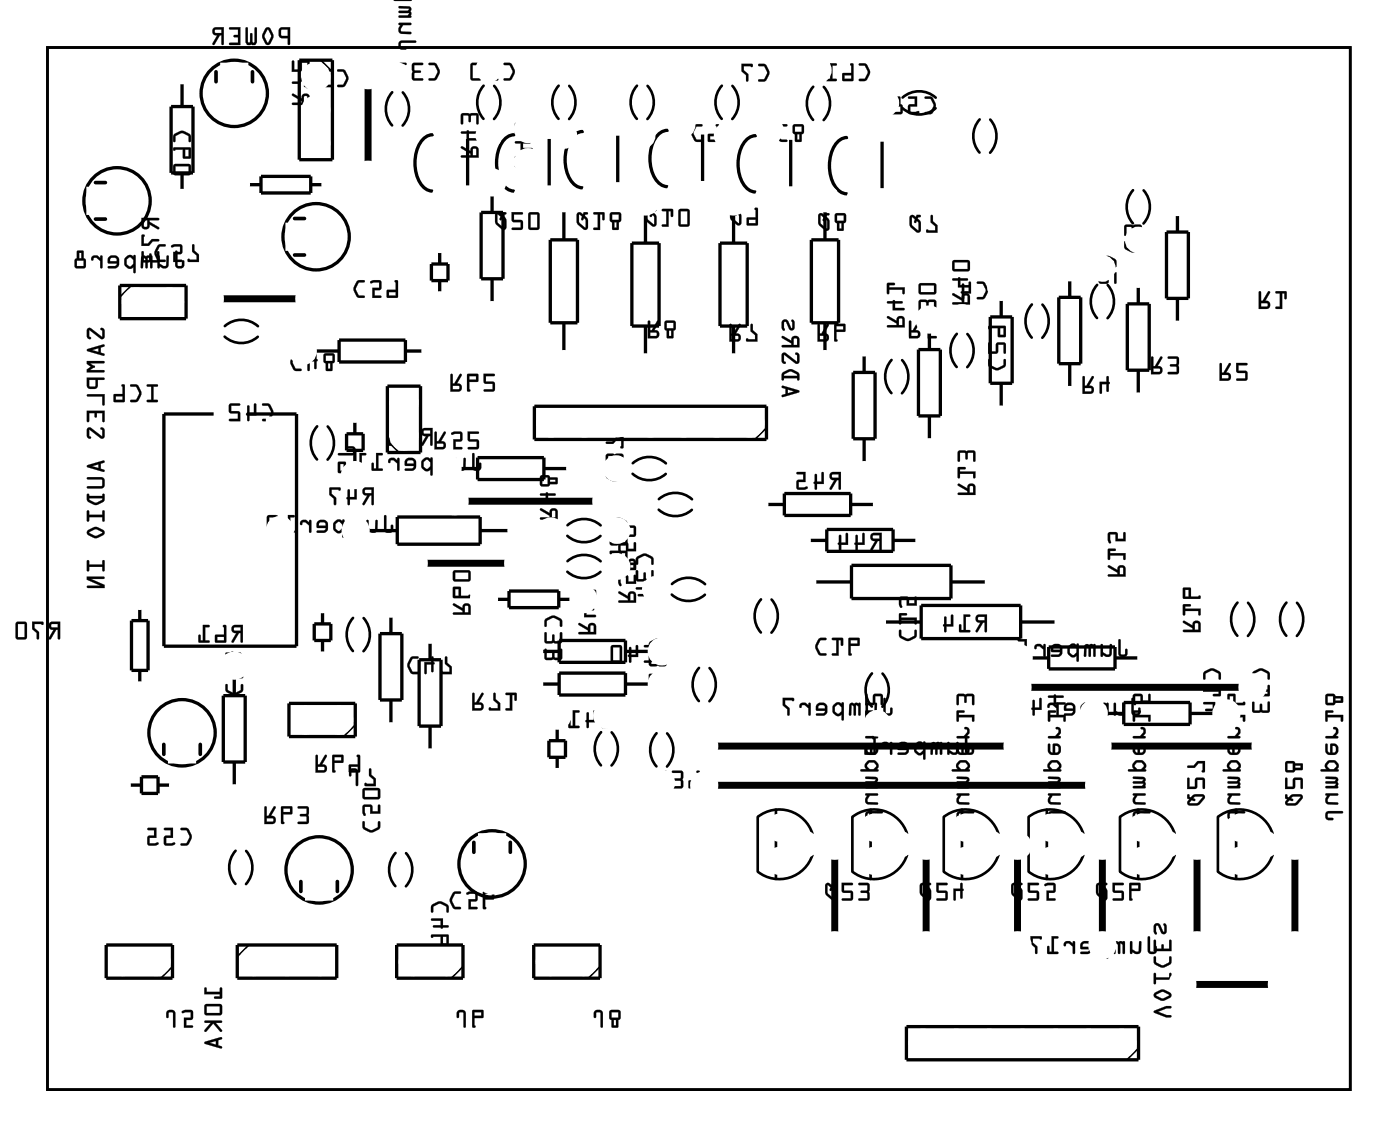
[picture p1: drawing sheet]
<svg xmlns="http://www.w3.org/2000/svg" width="107mm" height="87mm" viewBox="0 0 107 87" stroke-linecap="round" stroke-linejoin="round" font-family="sans-serif">
<g fill="none" stroke="#000" stroke-width=".2">
<path d="M3.6 3.6h99.8v79.8h-99.8zM30 7.1a1.9 1.9 0 0 0 0 2.5M30.9 7.1a1.9 1.9 0 0 1-.1 2.5M37 6.6a1.9 1.9 0 0 0 0 2.5M37.9 6.6a1.9 1.9 0 0 1-.1 2.5M42.8 6.6a1.9 1.9 0 0 0 0 2.5M43.6 6.6a1.9 1.9 0 0 1 0 2.5M48.8 6.6a1.9 1.9 0 0 0 0 2.5M49.6 6.6a1.9 1.9 0 0 1 0 2.5M55.3 6.6a1.9 1.9 0 0 0 0 2.5M56.1 6.6a1.9 1.9 0 0 1 0 2.5M62.3 6.6a1.9 1.9 0 0 0 0 2.6"/>
<path d="M63.1 6.7a1.9 1.9 0 0 1 0 2.5M69.1 8.3a1.91 1.91 0 0 0 2.6 0M69.1 7.5a1.91 1.91 0 0 1 2.6 0M75 9.1a1.9 1.9 0 0 0 0 2.6M75.9 9.2a1.9 1.9 0 0 1-.1 2.5M86.8 14.6a1.9 1.9 0 0 0 0 2.5M87.6 14.6a1.9 1.9 0 0 1 0 2.5M17.2 25.8a1.91 1.91 0 0 0 2.5 0M17.2 25a1.91 1.91 0 0 1 2.6 0M24.3 32.6a1.9 1.9 0 0 0 0 2.6M25.1 32.7a1.9 1.9 0 0 1 0 2.5M48.5 36.3a1.91 1.91 0 0 0 2.5 0"/>
<path d="M48.5 35.5a1.91 1.91 0 0 1 2.5 0M50.5 39a1.91 1.91 0 0 0 2.5 0M50.5 38.2a1.91 1.91 0 0 1 2.5 0M68.3 27.6a1.9 1.9 0 0 0 0 2.5M69.1 27.6a1.9 1.9 0 0 1 0 2.5M73.3 25.6a1.9 1.9 0 0 0 0 2.5M74.1 25.6a1.9 1.9 0 0 1 0 2.5M79 23.3a1.9 1.9 0 0 0 0 2.6M79.9 23.3a1.9 1.9 0 0 1-.1 2.6M84 21.8a1.9 1.9 0 0 0 0 2.6M84.9 21.8a1.9 1.9 0 0 1-.1 2.6M27 47.3a1.9 1.9 0 0 0 0 2.6"/>
<path d="M27.9 47.3a1.9 1.9 0 0 1-.1 2.6M43.5 41a1.91 1.91 0 0 0 2.5 0M43.5 43.8a1.91 1.91 0 0 0 2.5 0M43.5 40.2a1.91 1.91 0 0 1 2.5 0M43.5 43a1.91 1.91 0 0 1 2.5 0M46 56.1a1.9 1.9 0 0 0 0 2.5M46.9 56.1a1.9 1.9 0 0 1-.1 2.5M50.3 56.1a1.9 1.9 0 0 0 0 2.6M51.1 56.2a1.9 1.9 0 0 1 0 2.5M51.5 45.5a1.91 1.91 0 0 0 2.5 0M51.5 44.7a1.91 1.91 0 0 1 2.5 0M53.5 51.1a1.9 1.9 0 0 0 0 2.6"/>
<path d="M54.4 51.2a1.9 1.9 0 0 1-.1 2.5M58.3 45.9a1.9 1.9 0 0 0 0 2.5M59.1 45.9a1.9 1.9 0 0 1 0 2.5M66.8 51.6a1.9 1.9 0 0 0 0 2.5M67.6 51.6a1.9 1.9 0 0 1 0 2.5M94.8 46.1a1.9 1.9 0 0 0 0 2.6M95.6 46.2a1.9 1.9 0 0 1 0 2.5M98.5 46.1a1.9 1.9 0 0 0 0 2.6M99.4 46.2a1.9 1.9 0 0 1-.1 2.5M18 65.1a1.9 1.9 0 0 0 0 2.6M18.9 65.2a1.9 1.9 0 0 1-.1 2.5M30.3 65.3a1.9 1.9 0 0 0 0 2.6"/>
<path d="M31.1 65.3a1.9 1.9 0 0 1 0 2.6M59.4 62v.4M59.4 64.4v.5M59.4 66.9v.4M62.2 63.9a2.67 2.67 0 0 0-4.2-1.3v4.1a2.67 2.67 0 0 0 4.2-1.3M66.7 62v.4M66.7 64.4v.5M66.7 66.9v.4M69.5 63.9a2.67 2.67 0 0 0-4.2-1.3v4.1a2.67 2.67 0 0 0 4.2-1.3M73.7 62v.4M73.7 64.4v.5M73.7 66.9v.4"/>
<path d="M76.5 63.9a2.67 2.67 0 0 0-4.2-1.3v4.1a2.67 2.67 0 0 0 4.2-1.3M80.2 62v.4M80.2 64.4v.5M80.2 66.9v.4M83 63.9a2.67 2.67 0 0 0-4.2-1.3v4.1a2.67 2.67 0 0 0 4.2-1.3M87.2 62v.4M87.2 64.4v.5M87.2 66.9v.4M90 63.9a2.67 2.67 0 0 0-4.2-1.3v4.1a2.67 2.67 0 0 0 4.2-1.3M94.7 62v.4M94.7 64.4v.5M94.7 66.9v.4"/>
<path d="M97.5 63.9a2.67 2.67 0 0 0-4.2-1.3v4.1a2.67 2.67 0 0 0 4.2-1.3"/>
</g>
<g fill="#000">
<path d="M12.1 18.8l-.3 .5 .1 .3 .2 .4 .5 .1a.1 .1 0 0 0 .1-.1 .1 .1 0 0 0-.1-.1h-.4l-.2-.5 .2-.5h.4a.1 .1 0 0 0 .1-.1 .1 .1 0 0 0-.1-.1zM12.1 18.8l.2-.1 .4 .1-.1 .1h-.4l-.2 .5 .2 .5h.4l.1 .1h-.6l-.2-.4a.77 .77 0 0 1 .2-.8zM13.1 18.8l.1 .2 .6-.1v.4h-.5v.8h.6a.1 .1 0 0 0 .1-.1 .1 .1 0 0 0-.1-.1h-.5v-.4h.5l.1-.1-.1-.7h-.5zM13.1 18.8l.3-.1h.4l.1 .1v.6l-.5 .1v.4h.5v.1l-.6 .1v-.8h.5v-.4h-.6zM14.7 18.7v.6l.4 .3v.3h-.6v-.1l-.1 .2 .8 .1v-.6l-.3-.3v-.5zM14.7 18.7l.2 .1v.4l.3 .3v.6l-.8-.1 .1-.2v.1h.6v-.3l-.4-.3z"/>
<path d="M12.1 18.8l-.3 .5 .1 .3 .2 .4 .5 .1v-.2h-.4l-.2-.5 .2-.5h.4l.1-.1-.4-.1zM13.1 18.8l.1 .1h.6v.4h-.5v.8h.6v-.2h-.5v-.4l.5-.1 .1-.6-.2-.1h-.4zM14.7 18.7v.6l.4 .3v.3h-.6v-.1l-.1 .2 .8 .1v-.6l-.3-.3v-.4z"/>
<path d="M10.8 16.7v.6a.31 .31 0 0 0 .4 .3 .31 .31 0 0 0 .3-.4l.6 .4 .1-.2-.7-.4v-.1h.6l.1-.2zM11 16.9h.3l-.1 .5-.2-.1zM10.9 18l-.1 .8h.6l.3-.3 .5-.1-.1-.1h-.4l-.4 .4h-.3l.1-.7zM10.9 19.3l-.1 .6 .1 .2 .6-.1 .5 .1 .2-.1-.1-.8-.1 .1v.6h-.4v-.4l-.1-.1-.1 .1v.4h-.4v-.6z"/>
<path d="M10.8 16.7v.6a.32 .32 0 0 0 .4 .3 .32 .32 0 0 0 .3-.4l.6 .4a.1 .1 0 0 0 .1-.1 .1 .1 0 0 0 0-.1l-.7-.4v-.1h.6a.1 .1 0 0 0 .1-.1 .1 .1 0 0 0-.1-.1zM10.8 16.7h1.4l-.1 .2h-.6v.1l.7 .4-.1 .1-.6-.3a.31 .31 0 0 1-.3 .4 .31 .31 0 0 1-.4-.3zM11 16.9h.3l-.1 .5-.2-.1zM11 16.9v.4l.2 .1 .1-.5zM10.9 18l-.1 .8h.6l.3-.3h.4a.1 .1 0 0 0 .1-.1 .1 .1 0 0 0-.1-.1h-.5l-.3 .4h-.3v-.6l.1-.1zM10.9 18h.2l-.1 .7h.3l.4-.4h.4l.1 .1-.5 .1-.3 .3h-.6zM10.9 19.2l-.1 .7 .2 .2 .5-.1 .6 .1 .1-.2v-.6a.1 .1 0 0 0-.1-.1 .1 .1 0 0 0-.1 .1v.6h-.4v-.4a.1 .1 0 0 0-.1-.1 .1 .1 0 0 0-.1 .1v.4h-.4v-.6zM10.9 19.3h.1v.6h.4v-.4l.1-.1 .1 .1v.4h.4v-.6l.1-.1 .1 .8-.2 .1-.5-.1-.5 .1-.2-.2z"/>
<path d="M13.4 10.3l-.1 .2v.4l.1-.1 .1-.4 .4-.2 .5 .2 .1 .4 .1 .1v-.1a.6 .6 0 0 0-.6-.8l-.2 .1zM13.3 11.3v.2h.1h.6l.1 .6h.5v-.8zM14.2 11.5h.2v.5h-.2zM13.3 12.6v.6l.1 .2h1l.2-.1v-.6l-.1-.1zM13.4 12.7h1v.5h-1z"/>
<path d="M13.3 10.3v.5a.1 .1 0 0 0 .1 .1 .1 .1 0 0 0 0-.1l.1-.4 .4-.2 .5 .2v.4a.1 .1 0 0 0 .1 .1 .1 .1 0 0 0 .1-.1v-.5l-.5-.3h-.2zM13.4 10.3l.4-.2a.83 .83 0 0 1 .8 .3v.4l-.1 .1v-.1l-.1-.4-.4-.2h-.2l-.4 .2v.4v.1l-.1-.1v-.3zM13.3 11.3v.2a.09 .09 0 0 0 0 .1 .09 .09 0 0 0 .1-.1h.6l.1 .7 .5-.1v-.8zM13.3 11.3h1.3v.8h-.5l-.1-.7h-.6v.1zM14.2 11.5h.2v.5h-.2zM14.2 11.4v.6h.3v-.6zM13.3 12.6v.6l.1 .2h1l.2-.1v-.6l-.1-.1zM13.3 12.6h1.2l.1 .1v.6l-.2 .1h-1l-.1-.2zM13.4 12.7h1v.5h-1zM13.4 12.7v.6h1.1v-.6z"/>
<path d="M21.4 2.2v.1v.5l.1 .1h.5v.5h.2v-1.3zM21.6 2.3h.4v.5l-.4-.1zM20.3 2.2l-.2 .6 .2 .5a.23 .23 0 0 0 .4 0l.2-.6-.2-.5-.2-.1zM20.5 2.3l.3 .5-.3 .5-.2-.5zM18.8 2.1v1.1l.1 .2h.6l.2-.2v-1.1h-.1l-.1 .1v1l-.1 .1-.1-.1v-.6l-.1-.1v.1v.6l-.2 .1v-1.1zM17.6 2.1v.2h.6v.4h-.3v.1l.3 .1v.4h-.6l-.1 .1h.9v-1.3zM16.3 2.2a.32 .32 0 0 0 0 .3 .32 .32 0 0 0 .3 .2l-.3 .7h.1l.4-.7h.2v.7h.1v-1.3zM16.5 2.3h.5v.2h-.5z"/>
<path d="M21.4 2.2l-.1 .1 .1 .5 .1 .1h.5v.5a.1 .1 0 0 0 .1 .1 .1 .1 0 0 0 .1-.1v-1.3h-.6zM21.4 2.2l.8-.1v1.3h-.1v-.5h-.6l-.1-.1zM21.6 2.3h.4v.5l-.4-.1zM21.5 2.3v.4l.6 .1v-.5zM20.3 2.2l-.2 .6 .2 .5a.24 .24 0 0 0 .4 0l.2-.4v-.2l-.2-.5-.2-.1zM20.4 2.2a.23 .23 0 0 1 .3 0l.2 .6-.2 .5a.24 .24 0 0 1-.4 0l-.2-.5zM20.5 2.3l.3 .5-.3 .5-.2-.5zM20.5 2.3l-.3 .5 .3 .5 .3-.5-.2-.5zM18.8 2.1v1.1l.2 .3 .2-.1h.4l.1-.2v-1a.1 .1 0 0 0-.1-.1 .1 .1 0 0 0-.1 .1v1.1l-.2-.1v-.6a.1 .1 0 0 0-.1-.1 .1 .1 0 0 0-.1 .1l.1 .6-.2 .1v-1.1zM18.8 2.1l.2 .1v1.1l.2-.1v-.7l.1 .1v.6l.1 .1 .1-.1v-1l.1-.1h.1v1.1l-.2 .2h-.3h-.3l-.1-.2zM17.6 2.1v.2h.6v.4h-.2a.1 .1 0 0 0-.1 .1 .1 .1 0 0 0 .1 .1h.2v.4h-.6a.1 .1 0 0 0-.1 .1 .1 .1 0 0 0 .1 .1h.8v-1.4zM17.6 2.1h.8v1.3h-.8v-.1h.6v-.5h-.3v-.1h.3v-.4l-.6-.1zM16.3 2.2a.32 .32 0 0 0 0 .3 .32 .32 0 0 0 .3 .2l-.3 .6a.1 .1 0 0 0 0 .1 .1 .1 0 0 0 .1 0l.4-.7h.2v.7a.1 .1 0 0 0 .1 .1 .1 .1 0 0 0 0-.1v-1.3h-.6zM16.4 2.2l.7-.1v1.3h-.1v-.7h-.2l-.4 .7h-.1l.4-.7a.31 .31 0 0 1-.4-.2 .31 .31 0 0 1 .1-.3zM16.5 2.3h.5v.2h-.5zM16.5 2.3v.2h.5v-.2z"/>
<path d="M22.4 7.2v.1l.7 .4v.2h-.7v.1h1.3v-.6a.31 .31 0 0 0-.3-.2 .31 .31 0 0 0-.3 .3zM23.3 7.4h.2v.5h-.2zM22.4 6.3v.1h.5l.3-.3h.3v.6h.2v-.8h-.5l-.3 .3zM22.4 4.7v.8l.7-.1v-.6h.4l.1 .6h.1v-.6l-.1-.2-.6 .1v.6h-.5v-.6z"/>
<path d="M22.4 7.2v.1l.7 .4v.2h-.7a.1 .1 0 0 0 0 .1h1.3v-.6a.32 .32 0 0 0-.3-.2 .32 .32 0 0 0-.3 .3l-.6-.3zM22.4 7.2h.1l.6 .4a.31 .31 0 0 1 .2-.4 .31 .31 0 0 1 .4 .2v.6h-1.3v-.1h.7v-.2l-.7-.4zM23.3 7.4h.2v.5h-.2zM23.3 7.4v.5h.3l-.1-.5zM22.4 6.3v.1h.5l.3-.3h.3v.5v.1h.2v-.8h-.6l-.2 .3zM22.4 6.3h.5l.3-.4h.5v.8h-.2l.1-.6h-.4l-.3 .3h-.5zM22.4 4.6v.9h.7v-.7h.4v.6a.1 .1 0 0 0 .1 .1 .1 .1 0 0 0 .1-.1v-.6l-.1-.2-.6 .1v.6h-.5v-.6zM22.4 4.7h.1v.6h.5v-.6l.6-.1 .1 .2v.6h-.1v-.6h-.5v.6l-.7 .1z"/>
<path d="M25.8 5.3l.1 .2h.4l.2 .5-.2 .5h-.4l-.1 .1 .1 .1a.6 .6 0 0 0 .8-.6l-.1-.3-.2-.4-.2-.1zM24.6 5.4v1.2l.1 .1h.7v-.2h-.7l.1-.4h.4v-.1v-.1h-.4l-.1-.4h.6l.1-.1zM23.3 5.4v.6l.2 .1h.5v.4h-.6l-.1 .1 .9 .1-.1-.7-.6-.1v-.4h.6v-.1z"/>
<path d="M25.8 5.3l.1 .2h.4l.2 .5-.2 .5h-.4a.1 .1 0 0 0-.1 .1 .1 .1 0 0 0 .1 .1l.5-.1 .3-.6-.3-.7zM25.9 5.3l.5 .1 .2 .4a.83 .83 0 0 1-.3 .9h-.4l-.1-.1 .1-.1h.4l.2-.4v-.2l-.2-.4h-.4zM24.6 5.4v1.2l.1 .1h.6a.1 .1 0 0 0 .1-.1 .1 .1 0 0 0-.1-.1h-.6l.1-.4h.4a.1 .1 0 0 0 .1-.1 .1 .1 0 0 0-.1-.1h-.4l-.1-.4h.6a.1 .1 0 0 0 .1-.1 .1 .1 0 0 0-.1-.1zM24.6 5.4h.8l-.1 .1h-.6v.4h.5v.1v.1h-.5v.4h.7v.2h-.7l-.1-.1zM23.3 5.4v.6l.7 .1v.4h-.6a.1 .1 0 0 0-.1 .1 .1 .1 0 0 0 .1 .1h.8l-.1-.8h-.6v-.4h.6a.1 .1 0 0 0 .1-.1 .1 .1 0 0 0-.1-.1zM23.3 5.4h.8v.1h-.7v.4l.7 .1 .1 .7-.9-.1 .1-.1h.6v-.4h-.5l-.2-.1z"/>
<path d="M30.6 3.2l-.1 .4 .3 .2h.3v-.1v-.1h-.4l.1-.3h1l.1-.1-.1-.1h-1zM30.6 1.8v.1h.1a.38 .38 0 0 0-.2 .4 .38 .38 0 0 0 .3 .3h.7v-.2h-.7l-.1-.2 .2-.3h.6v-.1zM30.6 .5v.1l.7 .1-.1 .1h-.6v.2h.7l-.1 .2h-.6v.1h.9v-.7zM30.2 0v.1h1.3l.1-.1zM30.7 -.1h.7zM30.5 -.1h1zM31.1 -.1h.2zM30.5 -.1h1zM30.5 -.1h1.4zM31.4 -.1h.3z"/>
<path d="M30.6 3.2l-.1 .2 .1 .3 .5 .1a.1 .1 0 0 0 .1-.1 .1 .1 0 0 0-.1-.1h-.4v-.3h1.1a.1 .1 0 0 0 .1-.1 .1 .1 0 0 0-.1-.1h-1zM30.6 3.2l.2-.1h1l.1 .1-.1 .1h-1l-.1 .3 .4 .1v.1h-.3l-.2-.2zM30.5 1.8v.1h.2a.39 .39 0 0 0 .1 .7h.6a.09 .09 0 0 0 .1-.1 .09 .09 0 0 0-.1-.1h-.6l-.1-.2 .2-.3h.5a.1 .1 0 0 0 .1-.1 .1 .1 0 0 0-.1-.1zM30.6 1.8h.9l-.1 .1h-.5l-.2 .3v.2l.8 .1v.1h-.7a.32 .32 0 0 1-.2-.5l.1-.2h-.1zM30.5 .5l.1 .1 .7 .1-.1 .1h-.6a.1 .1 0 0 0-.1 .1 .1 .1 0 0 0 .1 .1l.7 .1-.1 .1h-.6a.1 .1 0 0 0-.1 .1 .1 .1 0 0 0 .1 .1h.9v-.4l-.1-.1a.21 .21 0 0 0 .1-.3 .21 .21 0 0 0-.2-.1zM30.6 .5h.7a.21 .21 0 0 1 .2 .1 .21 .21 0 0 1-.1 .3l.1 .1v.3h-.9v-.1h.6l.1-.2h-.7v-.1l.6-.1 .1-.1-.7-.1zM30.2 -.1v.2h1.3l.1-.1zM30.2 0h1.3v.1h-1.3zM30.7 -.1h.7zM30.7 -.1h.7zM30.5 -.1h1zM30.5 -.1h1zM31.1 -.1h.2zM31.1 -.1h.2zM30.5 -.1h1zM30.5 -.1h1zM30.5 -.1h1.4zM30.5 -.1h1.4zM31.4 -.1h.3zM31.4 -.1h.3z"/>
<path d="M32.8 4.8l.1 .2h.4l.2 .5-.2 .5h-.4l-.1 .1 .1 .1a.6 .6 0 0 0 .8-.6l-.1-.3-.2-.4-.2-.1zM31.6 4.9v1.2l.1 .1h.7v-.2h-.7l.1-.4h.4v-.1v-.1h-.4l-.1-.4h.6l.1-.1zM30.6 4.8v1.2h-.1v-.4h-.2v.5l.8 .1v-.2h-.3v-1h.3v-.1z"/>
<path d="M32.8 4.8l.1 .2h.4l.2 .5-.2 .5h-.4a.1 .1 0 0 0-.1 .1 .1 .1 0 0 0 .1 .1l.5-.1 .3-.6-.3-.7zM32.9 4.8l.5 .1 .2 .4a.83 .83 0 0 1-.3 .9h-.4l-.1-.1 .1-.1h.4l.2-.4v-.2l-.2-.4h-.4zM31.6 4.9v1.2l.1 .1h.6a.1 .1 0 0 0 .1-.1 .1 .1 0 0 0-.1-.1h-.6l.1-.4h.4a.1 .1 0 0 0 .1-.1 .1 .1 0 0 0-.1-.1h-.4l-.1-.4h.6a.1 .1 0 0 0 .1-.1 .1 .1 0 0 0-.1-.1zM31.6 4.9h.8l-.1 .1h-.6v.4h.5v.1v.1h-.5v.4h.7v.2h-.7l-.1-.1zM30.6 4.8v1.2h-.1v-.4a.1 .1 0 0 0-.1-.1 .1 .1 0 0 0-.1 .1v.5l.8 .1a.1 .1 0 0 0 .1-.1 .1 .1 0 0 0-.1-.1h-.3v-1h.3a.1 .1 0 0 0 .1-.1 .1 .1 0 0 0-.1-.1zM30.6 4.8l.5 .1v.1h-.3v1h.3v.2l-.8-.1v-.5h.1v.4h.2z"/>
<path d="M35.3 11.2v.2l.7 .4v.1h-.6l-.1 .1 .1 .1h1.3v-.6a.31 .31 0 0 0-.4-.3 .31 .31 0 0 0-.3 .4zM36.2 11.4h.3v.5h-.3zM35.3 10.1l.1 .1h.3v.6l1-.1-.1-.1h-.7v-.4h.6v-.1h-.6l-.1-.1-.1 .1zM35.4 8.7v.8l.1-.1v-.6l.4 .1v.4l.1 .1 .1-.1v-.4l.4-.1v.7h.2v-.7l-.1-.1z"/>
<path d="M35.3 11.2v.2l.7 .4v.1h-.6a.1 .1 0 0 0-.1 .1 .1 .1 0 0 0 .1 .1h1.3v-.6a.32 .32 0 0 0-.4-.3 .32 .32 0 0 0-.3 .4l-.6-.4zM35.3 11.2h.1l.6 .4a.31 .31 0 0 1 .3-.4 .31 .31 0 0 1 .4 .3v.6h-1.3l-.1-.1 .1-.1h.6v-.1l-.7-.4zM36.3 11.4h.2v.5h-.3zM36.2 11.4v.5h.3v-.5zM35.3 10.1l.1 .1h.3v.6h.9a.1 .1 0 0 0 .1-.1 .1 .1 0 0 0-.1-.1h-.7v-.4h.5a.1 .1 0 0 0 .1-.1 .1 .1 0 0 0-.1 0h-.5a.09 .09 0 0 0-.1-.1 .09 .09 0 0 0-.1 .1zM35.3 10.1h.5v-.1l.1 .1h.6v.1h-.6v.4h.7v.1l-.9 .1 .1-.6h-.4zM35.3 8.7v.7a.1 .1 0 0 0 .1 .1 .1 .1 0 0 0 .1-.1v-.6l.4 .1v.4a.1 .1 0 0 0 .1 .1 .1 .1 0 0 0 .1-.1v-.4l.4-.1v.6a.1 .1 0 0 0 .1 .1 .1 .1 0 0 0 .1-.1v-.6l-.1-.1zM35.4 8.7h1.1l.2 .1-.1 .7h-.1v-.7l-.4 .1v.4h-.1h-.1v-.4l-.4-.1v.6l-.1 .1z"/>
<path d="M38 16.3a.92 .92 0 0 0 .4 1.3h.3l.1-.1v-.7l-.3-.3 .1-.1h.1a.1 .1 0 0 0 .1-.1 .1 .1 0 0 0-.1-.1h-.2l-.1 .2-.2-.1zM38 16.3h.2l.2 .1 .1-.2 .3 .1v.1h-.2l-.1 .1 .3 .3v.6a.21 .21 0 0 1-.1 .2 .21 .21 0 0 1-.3-.1l-.3-.3a.97 .97 0 0 1-.2-.8zM38.1 16.4l.2 .2v.1a.11 .11 0 0 0 .1 .2 .11 .11 0 0 0 .1-.2l.1 .2v.5l-.5-.4zM38.1 16.4v.6l.5 .4v-.5a.14 .14 0 0 0-.1-.2 .14 .14 0 0 0-.1 .2l-.1-.1v-.2zM39.2 16.2v.8h.7v.4h-.6a.1 .1 0 0 0-.1 .1 .1 .1 0 0 0 .1 .1h.6l.2-.1-.1-.6-.6-.1v-.4h.6a.1 .1 0 0 0 .1-.1 .1 .1 0 0 0-.1-.1zM39.2 16.2l.8 .1v.1h-.6v.4h.5l.1 .2 .1 .4-.2 .2h-.7l.1-.2h.6v-.4h-.6zM40.5 16.3v1.2l.1 .1h.6l.1-.2v-1l-.1-.2zM40.5 16.3h.7l.1 .1v1l-.1 .2h-.6l-.1-.1zM40.6 16.4h.6v1h-.6zM40.6 16.4v1h.6v-1z"/>
<path d="M38 16.3l-.1 .1a.91 .91 0 0 0 .7 1.2l.2-.1v-.6l-.3-.4 .3-.2-.3-.1-.1 .2-.2-.1zM38.1 16.4l.2 .2v.1a.11 .11 0 0 0 .1 .2 .11 .11 0 0 0 .1-.2l.1 .2v.5l-.5-.4zM39.2 16.2v.8h.7v.4h-.6l-.1 .2h.8l.1-.2-.1-.5-.1-.1h-.5v-.4h.6l.1-.1zM40.5 16.3v1.2l.1 .1h.6l.1-.2v-1l-.1-.2zM40.6 16.4h.6v1h-.6z"/>
<path d="M38.6 4.8v.2h.4l.3 .5-.3 .5h-.4v.1l.1 .1a.6 .6 0 0 0 .7-.6v-.3l-.2-.4-.2-.1zM37.6 4.8v1.2h-.1v-.4h-.1l-.1 .5 .8 .1v-.2h-.3v-1h.3l.1-.1zM36.1 4.9l-.1 1.2 .2 .1h.6l.1-.2v-1.1l-.2-.1zM36.2 5h.5v1h-.5z"/>
<path d="M38.6 4.8v.2h.4l.3 .5-.3 .5h-.3a.1 .1 0 0 0-.1 .1 .1 .1 0 0 0 .1 .1l.5-.1 .3-.6-.4-.7zM38.6 4.8l.5 .1 .3 .4a.83 .83 0 0 1-.3 .9h-.4l-.1-.1v-.1h.4l.3-.4v-.2l-.3-.4h-.4zM37.6 4.8v1.2h-.1v-.4a.1 .1 0 0 0-.1-.1 .1 .1 0 0 0-.1 .1v.5l.8 .1a.1 .1 0 0 0 .1-.1 .1 .1 0 0 0-.1-.1h-.3v-1h.3a.1 .1 0 0 0 .1-.1 .1 .1 0 0 0-.1-.1zM37.6 4.8l.6 .1-.1 .1h-.3v1h.3v.2l-.8-.1 .1-.5h.1v.4h.2zM36.1 4.9l-.1 1.2 .2 .1h.6l.1-.2v-1.1l-.2-.1zM36.1 4.9l.6-.1 .2 .1v1.1l-.1 .1-.6 .1-.1-.1zM36.2 5h.5v1h-.5zM36.2 5v1h.5v-1z"/>
<path d="M39.5 12v.1l.7 .4v.1h-.7l-.1 .2h.1h1.3v-.6a.31 .31 0 0 0-.4-.3 .31 .31 0 0 0-.2 .4zM40.4 12.2h.2v.4h-.2zM39.5 10.8v.2h.4v.5h.9l-.1-.2h-.6v-.3h.5v-.2h-.5l-.1-.1-.1 .1zM39.5 9.4l-.1 .9 .8-.1v-.6h.4v.6h.2v-.6l-.1-.2-.6 .1-.1 .6h-.4v-.6z"/>
<path d="M39.5 12v.1l.7 .4v.1h-.7a.1 .1 0 0 0-.1 .1 .1 .1 0 0 0 .1 .1h1.3v-.6a.32 .32 0 0 0-.4-.3 .32 .32 0 0 0-.2 .4l-.6-.3zM39.5 12h.1l.6 .3a.31 .31 0 0 1 .2-.4 .31 .31 0 0 1 .4 .3v.6h-1.3v-.1h.7v-.2l-.7-.4zM40.4 12.2h.2v.4h-.2zM40.4 12.1l-.1 .6h.3v-.5zM39.5 10.8v.2h.4v.5h.8a.1 .1 0 0 0 .1-.1 .1 .1 0 0 0-.1-.1h-.6v-.3h.5a.1 .1 0 0 0 .1-.1 .1 .1 0 0 0-.1-.1h-.5a.09 .09 0 0 0-.1-.1 .09 .09 0 0 0-.1 .1zM39.5 10.8h.4l.1-.1 .1 .1h.5v.2h-.5v.3h.6l.1 .1-.9 .1v-.5h-.4zM39.5 9.4l-.1 .9 .8-.1v-.6h.4v.6a.1 .1 0 0 0 .1 .1 .1 .1 0 0 0 .1-.1v-.6l-.1-.2-.6 .1-.1 .6h-.4v-.6zM39.5 9.4l.1 .1v.6h.4l.1-.6 .6-.1 .1 .2v.6h-.2v-.6h-.4v.6l-.8 .1z"/>
<path d="M44.2 16.3a.92 .92 0 0 0 .5 1.3h.2l.1-.1v-.7l-.2-.3v-.1h.2a.1 .1 0 0 0 .1-.1 .1 .1 0 0 0-.1-.1h-.3v.2l-.2-.1zM44.2 16.3h.3l.2 .1v-.2l.3 .1v.1h-.2v.1l.2 .3v.6a.21 .21 0 0 1-.1 .2 .21 .21 0 0 1-.2-.1l-.4-.3a.97 .97 0 0 1-.1-.8zM44.4 16.4l.2 .2-.1 .1a.11 .11 0 0 0 .1 .2 .11 .11 0 0 0 .1-.2l.2 .2-.1 .5-.4-.4zM44.4 16.4v.6l.4 .4 .1-.5a.14 .14 0 0 0-.1-.2 .14 .14 0 0 0-.2 .2l-.1-.1 .1-.2zM45.5 16.3v.1h.3v1h-.3a.1 .1 0 0 0-.1 .1 .1 .1 0 0 0 .1 .1h.5v-1.2h.1v.4a.1 .1 0 0 0 .1 .1 .1 .1 0 0 0 .1-.1v-.6zM45.5 16.3h.8v.6l-.1-.1-.1-.4h-.1v1.2h-.5v-.2h.3v-1h-.3zM46.8 16.3l-.1 .5 .2 .2v.6h.5v-.6l.2-.2v-.4l-.2-.2zM46.8 16.3h.6l.2 .1v.4l-.2 .2v.6h-.5v-.6l-.2-.2zM46.9 16.4h.5v.4h-.5zM46.9 16.4v.4h.5v-.4zM47.1 17h.1v.4h-.1zM47.1 17v.4h.1v-.4z"/>
<path d="M44.2 16.3v.1a.91 .91 0 0 0 .6 1.2l.2-.1v-.6l-.2-.4 .2-.2-.3-.1v.2l-.2-.1zM44.4 16.4l.2 .2-.1 .1a.14 .14 0 0 0 .2 .2 .11 .11 0 0 0 0-.2l.2 .2-.1 .5-.4-.4zM45.5 16.3v.1h.3v1h-.3l-.1 .2h.6v-1.2h.1v.4l.2 .1v-.6zM46.8 16.3l-.1 .5 .2 .2v.6h.5v-.6l.2-.2v-.4l-.2-.2zM46.9 16.4h.5v.4h-.5zM47.1 17h.1v.4h-.1z"/>
<path d="M49.5 16.1a.92 .92 0 0 0 .4 1.2l.3 .1 .1-.2v-.6l-.3-.3 .1-.1h.1a.1 .1 0 0 0 .1-.1 .1 .1 0 0 0-.1-.1h-.2l-.1 .2-.2-.2zM49.5 16.1l.2-.1 .2 .2 .1-.2h.3v.1l-.2 .1-.1 .1 .3 .2v.6a.21 .21 0 0 1-.1 .2 .21 .21 0 0 1-.3 0l-.3-.3a.97 .97 0 0 1-.2-.9zM49.6 16.2l.2 .1v.2a.11 .11 0 0 0 .1 .1 .11 .11 0 0 0 .1-.1l.1 .1v.6l-.5-.4zM49.6 16.2v.6l.5 .4v-.5a.16 .16 0 0 0-.1-.3 .14 .14 0 0 0-.1 .2l-.1-.1v-.2zM50.7 16v.2h.3v1h-.2a.1 .1 0 0 0-.1 .1 .1 .1 0 0 0 .1 .1h.4v-1.2h.2v.3a.1 .1 0 0 0 .1 .1 .1 .1 0 0 0 .1-.1l-.1-.5zM50.7 16l.8 .1v.5h-.1v-.4h-.2v1.2l-.5-.1v-.1h.3v-1h-.3zM52 16v1.3l.1 .1h.6l.1-.2v-1.1l-.1-.1zM52 16.1l.7-.1 .1 .1v1.1l-.1 .1h-.6l-.1-.1zM52.1 16.2h.6v1h-.6zM52.1 16.2v1h.6v-1z"/>
<path d="M49.5 16.1h-.1a.91 .91 0 0 0 .7 1.3l.2-.2v-.5l-.3-.4 .3-.2-.3-.1-.1 .2-.2-.2zM49.6 16.2l.2 .1v.2a.11 .11 0 0 0 .1 .1 .11 .11 0 0 0 .1-.1l.1 .1v.6l-.5-.4zM50.7 16v.2h.3v1h-.3v.1l.5 .1v-1.2h.2v.4h.1l.1-.5zM52 16v1.2l.1 .2 .6-.1 .1-.1v-1.1l-.1-.1zM52.1 16.2h.6v1h-.6z"/>
<path d="M53.2 9.6l-.2 .5v.3l.3 .4 .4 .1a.1 .1 0 0 0 .1-.1 .1 .1 0 0 0-.1-.1h-.3l-.3-.5 .3-.5h.3a.1 .1 0 0 0 .1-.1 .1 .1 0 0 0-.1-.1zM53.2 9.6l.2-.1 .4 .1v.1h-.4l-.3 .5 .3 .5h.4v.1h-.5l-.3-.4a.77 .77 0 0 1 .2-.8zM54.8 9.5l.1 .7-.7 .1 .1 .6 .8-.1v-1.2l-.1-.1zM54.9 9.5h.1l.1 .1v1.2l-.8 .1-.1-.6h.7zM54.4 10.4h.5v.3h-.5zM54.4 10.4v.3h.5v-.3z"/>
<path d="M53.2 9.6l-.2 .5v.3l.3 .4 .5 .1v-.2h-.4l-.3-.5 .3-.5h.4v-.1l-.4-.1zM54.8 9.5l.1 .7-.7 .1 .1 .6 .8-.1v-1.2l-.1-.1zM54.4 10.4h.5v.3h-.5z"/>
<path d="M56 16a.92 .92 0 0 0 .4 1.2l.3 .1 .1-.2v-.6l-.3-.3 .1-.1h.1a.1 .1 0 0 0 .1-.1 .1 .1 0 0 0-.1-.1h-.2l-.1 .2-.2-.2zM56 16l.2-.1 .2 .2 .1-.2h.3v.1l-.2 .1-.1 .1 .3 .3v.6a.21 .21 0 0 1-.1 .1 .21 .21 0 0 1-.3 0l-.3-.3a.97 .97 0 0 1-.2-.9zM56.1 16.1l.2 .1v.2a.11 .11 0 0 0 .1 .1 .11 .11 0 0 0 .1-.1l.1 .1v.6l-.5-.4zM56.1 16.1v.6l.5 .4v-.5a.14 .14 0 0 0-.1-.2 .14 .14 0 0 0-.1 .1l-.1-.1v-.2zM57.8 15.9l.1 .7-.7 .1v.6l.9-.1v-1.2l-.1-.1zM57.8 15.9h.2l.1 .1-.1 1.2-.8 .1v-.6h.7zM57.4 16.8h.5v.3h-.5zM57.4 16.8v.3h.5v-.3z"/>
<path d="M56 16h-.1a.91 .91 0 0 0 .7 1.3l.2-.2v-.5l-.3-.4 .3-.2-.3-.1-.1 .2-.2-.2zM56.1 16.1l.2 .1v.2a.11 .11 0 0 0 .1 .1 .11 .11 0 0 0 .1-.1l.1 .1v.6l-.5-.4zM57.8 15.9l.1 .7-.7 .1v.6l.9-.1v-1.2l-.1-.1zM57.4 16.8h.5v.3h-.5z"/>
<path d="M58.1 4.9v.2h.4l.3 .5-.3 .5h-.4v.1h.1a.6 .6 0 0 0 .7-.5v-.3l-.2-.4-.2-.1zM56.8 4.9v.6l.3 .3 .1 .4h.1v-.5l-.3-.3v-.3h.5h.1l.1-.2z"/>
<path d="M58.1 4.9v.2h.4l.3 .5-.3 .5h-.3a.1 .1 0 0 0-.1 .1 .1 .1 0 0 0 .1 .1l.5-.1 .3-.6-.4-.7zM58.1 4.9h.5l.3 .5a.83 .83 0 0 1-.3 .8h-.4h-.1v-.1h.4l.3-.4v-.2l-.3-.4-.4-.1zM56.8 4.9v.6l.3 .3v.4a.1 .1 0 0 0 .1 .1 .1 .1 0 0 0 .1-.1v-.5l-.3-.3v-.3h.5h.1l.1-.2zM56.8 4.9h.9l-.1 .2h-.1h-.5v.3l.3 .3v.5h-.1v-.4l-.4-.3z"/>
<path d="M59.7 9.6l-.2 .5v.3l.3 .4 .4 .1a.1 .1 0 0 0 .1-.1 .1 .1 0 0 0-.1-.1h-.3l-.3-.5 .3-.5h.3a.1 .1 0 0 0 .1-.1 .1 .1 0 0 0-.1-.1zM59.7 9.6l.2-.1 .4 .1v.1h-.4l-.3 .5 .3 .5h.4v.1h-.5l-.3-.4a.77 .77 0 0 1 .2-.8zM60.8 9.6l-.1 .5 .2 .2v.5l.5 .1v-.6l.2-.2v-.5l-.2-.1zM60.8 9.6l.6-.1 .2 .1v.5l-.2 .2v.6l-.5-.1v-.5l-.2-.2zM60.9 9.7h.5v.4h-.5zM60.9 9.7v.4h.5v-.4zM61.1 10.3h.1v.4h-.1zM61.1 10.3v.4h.1v-.4z"/>
<path d="M59.7 9.6l-.2 .5v.3l.3 .4 .5 .1v-.2h-.4l-.3-.5 .3-.5h.4v-.1l-.4-.1zM60.8 9.6l-.1 .5 .2 .2v.5l.5 .1v-.6l.2-.2v-.5l-.2-.1zM60.9 9.7h.5v.4h-.5zM61.1 10.3h.1v.4h-.1z"/>
<path d="M62.7 16.4a.92 .92 0 0 0 .5 1.2l.2 .1 .1-.2v-.6l-.2-.3v-.1h.2a.1 .1 0 0 0 .1-.1 .1 .1 0 0 0-.1-.1h-.3v.2l-.2-.2zM62.7 16.4l.3-.1 .2 .2v-.2h.3v.2h-.2v.1l.2 .3v.6a.21 .21 0 0 1-.1 .2 .21 .21 0 0 1-.2-.1l-.4-.3a.97 .97 0 0 1-.1-.8zM62.9 16.5l.2 .2-.1 .1a.11 .11 0 0 0 .1 .1 .11 .11 0 0 0 .1-.1l.2 .1-.1 .6-.4-.4zM62.9 16.5v.6l.4 .4 .1-.5a.14 .14 0 0 0-.1-.2 .14 .14 0 0 0-.2 .1l-.1-.1 .1-.1zM64 16.4l-.1 .5 .2 .2v.5l.5 .1v-.6l.2-.2v-.5l-.2-.1zM64 16.4l.6-.1 .2 .1v.5l-.2 .2v.6l-.5-.1v-.5l-.1-.2zM64.1 16.5h.5v.4h-.5zM64.1 16.5v.4h.5v-.4zM64.3 17.1h.2v.4h-.2zM64.3 17.1v.4h.2v-.4z"/>
<path d="M62.7 16.4a.91 .91 0 0 0 .6 1.3l.2-.2v-.5l-.2-.4 .2-.2-.3-.1v.2l-.2-.2zM62.9 16.5l.2 .2-.1 .1a.11 .11 0 0 0 .2 .1 .11 .11 0 0 0 0-.1l.2 .1-.1 .6-.4-.4zM64 16.4l-.1 .5 .2 .2v.5l.5 .1v-.6l.2-.2v-.5l-.2-.1zM64.1 16.5h.5v.4h-.5zM64.3 17.1h.2v.4h-.2z"/>
<path d="M65.8 4.9v.1h.4l.3 .5-.3 .5h-.4v.2h.1a.6 .6 0 0 0 .7-.6v-.3l-.2-.4-.2-.1zM65.1 4.9l.1 .7h-.7l.1 .6h.8v-1.3h-.1zM64.7 5.8h.5v.2h-.5zM63.6 4.8v1.2h-.2v-.4h-.1l-.1 .6h.9v-.2h-.3v-1h.3v-.1z"/>
<path d="M65.8 4.9v.1h.4l.3 .5-.3 .5h-.3a.1 .1 0 0 0-.1 .1 .1 .1 0 0 0 .1 .1l.5-.1 .3-.6-.4-.6zM65.8 4.9h.5l.3 .4a.83 .83 0 0 1-.3 .9h-.4l-.1-.1v-.1h.4l.3-.4v-.2l-.3-.4h-.4zM65.1 4.9l.1 .7h-.7l.1 .6h.8v-1.3l-.1-.1zM65.2 4.9h.2v1.3h-.8l-.1-.6h.7zM64.7 5.8h.5v.2h-.5zM64.7 5.8v.2h.5v-.2zM63.6 4.8v1.2h-.2v-.3a.1 .1 0 0 0-.1-.1 .1 .1 0 0 0-.1 .1l.1 .5h.7a.1 .1 0 0 0 .1-.1 .1 .1 0 0 0-.1-.1h-.2v-1h.2a.1 .1 0 0 0 .1-.1 .1 .1 0 0 0-.1-.1zM63.6 4.8l.5 .1v.1h-.3v1h.3v.2h-.8v-.6h.1v.4h.2z"/>
<path d="M69.7 16.5a.92 .92 0 0 0 .5 1.3h.2l.1-.1v-.7l-.2-.3v-.1h.2a.1 .1 0 0 0 .1-.1 .1 .1 0 0 0-.1-.1h-.3v.2l-.2-.1zM69.7 16.5h.3l.2 .1v-.1h.3v.1h-.2v.1l.2 .3v.6a.21 .21 0 0 1-.1 .2 .21 .21 0 0 1-.2 0l-.4-.4a.97 .97 0 0 1-.1-.8zM69.9 16.6l.2 .2-.1 .2a.11 .11 0 0 0 .1 .1 .11 .11 0 0 0 .1-.2l.2 .2-.1 .5-.4-.4zM69.9 16.6v.6l.4 .4 .1-.5a.14 .14 0 0 0-.1-.2 .14 .14 0 0 0-.2 .2l-.1-.1 .1-.2zM71.3 16.5v.5l.3 .3v.3h-.5h-.1l-.1 .2h.9v-.6l-.3-.3v-.4zM71.3 16.5h.2v.5l.3 .3v.5h-.8v-.2l.1 .1h.5v-.4l-.3-.3z"/>
<path d="M69.7 16.5v.1a.91 .91 0 0 0 .6 1.2l.2-.1v-.6l-.2-.4 .2-.2h-.3v.1l-.2-.1zM69.9 16.6l.2 .2-.1 .2a.11 .11 0 0 0 .2 .1 .11 .11 0 0 0 0-.2l.2 .2-.1 .5-.4-.4zM71.3 16.5v.5l.3 .3v.3h-.5h-.1l-.1 .2h.9v-.6l-.3-.3v-.4z"/>
<path d="M70.8 7.4l.1 .2h.4l.2 .5-.2 .5h-.4l-.1 .1h.1a.6 .6 0 0 0 .8-.5l-.1-.3-.2-.4-.2-.1zM69.6 7.4v.2h.5v.4h-.5v.6l.1 .1h.4a.15 .15 0 0 0 .2 0 .15 .15 0 0 0 0-.2l-.6 .1v-.4h.5v-.8zM68.5 7.4v.6l-.2 .2v.4l.2 .1h.5l.2-.1v-.4l-.2-.2v-.6zM68.5 8.2h.5v.4h-.5zM68.6 7.6h.2v.4h-.2z"/>
<path d="M70.8 7.4l.1 .2h.4l.2 .5-.2 .5h-.4a.1 .1 0 0 0-.1 .1 .1 .1 0 0 0 .1 .1l.5-.1 .3-.6-.3-.7zM70.9 7.4h.5l.2 .5a.83 .83 0 0 1-.3 .8h-.4h-.1l.1-.1h.4l.2-.4v-.2l-.2-.4-.4-.1zM69.6 7.4v.2h.5v.4h-.5v.6l.1 .2 .7-.1a.1 .1 0 0 0 0-.2 .1 .1 0 0 0-.1 0l-.6 .1v-.4h.6v-.8zM69.6 7.4h.6v.8l-.5-.1v.5l.6-.1 .1 .1v.1h-.7l-.1-.1v-.6h.5v-.4l-.5-.1zM68.5 7.4v.6l-.2 .2v.4l.2 .2 .5-.1 .2-.1v-.4l-.2-.2v-.6zM68.5 7.4h.5v.6l.1 .2v.4l-.1 .1h-.5l-.2-.1v-.4l.2-.2zM68.5 8.2h.5v.4h-.5zM68.4 8.1v.5h.6v-.5zM68.6 7.6h.2v.4h-.2zM68.6 7.6v.4h.2v-.4z"/>
<path d="M84.3 19.8l-.1 .2v.5l.1-.1 .1-.4 .4-.2 .5 .2 .1 .4 .1 .1v-.1a.6 .6 0 0 0-.6-.8h-.2zM84.2 20.9v.7l.1 .1h.6v-.7h.4l.1 .7h.1v-.8h-.7v.7h-.5v-.7z"/>
<path d="M84.2 19.8v.6a.1 .1 0 0 0 .1 .1 .1 .1 0 0 0 0-.1l.1-.4 .4-.2 .5 .2v.4a.1 .1 0 0 0 .1 .1 .1 .1 0 0 0 .1-.1v-.5l-.5-.3h-.2zM84.3 19.9l.4-.3a.83 .83 0 0 1 .8 .4v.4l-.1 .1v-.1l-.1-.4-.3-.2h-.3l-.4 .2v.4v.1l-.1-.1v-.4zM84.2 20.9v.7l.1 .1h.6v-.7h.4v.6a.1 .1 0 0 0 .1 .1 .1 .1 0 0 0 .1-.1v-.7h-.7v.7h-.5v-.7zM84.2 20.9h.1v.7h.5v-.7h.7v.8h-.1v-.7h-.5v.7h-.6l-.1-.1z"/>
<path d="M86.1 18.5v.1a.6 .6 0 0 0 .6 .7h.3l.4-.2 .1-.6h-.2v.4l-.5 .3-.5-.3v-.4zM86.2 17.2v.9l.1-.1v-.6h.4v.4l.1 .1 .1-.1v-.4h.4v.6h.2v-.6l-.1-.2z"/>
<path d="M86.1 18.5v.5l.7 .3 .6-.2 .1-.5a.1 .1 0 0 0-.1-.1 .1 .1 0 0 0-.1 .1v.3l-.5 .2-.5-.2v-.4zM86.1 18.5h.2v.4l.5 .3 .5-.3v-.4h.1v.5l-.4 .3a.83 .83 0 0 1-.9-.3zM86.2 17.2l-.1 .8a.1 .1 0 0 0 .1 .1 .1 .1 0 0 0 .1-.1v-.6h.4v.4a.1 .1 0 0 0 .1 .1 .1 .1 0 0 0 .1-.1v-.4h.4v.6a.1 .1 0 0 0 .1 .1 .1 .1 0 0 0 .1-.1v-.6l-.1-.2zM86.2 17.3l1.2-.1 .1 .2v.6h-.2v-.6h-.4v.4l-.1 .1-.1-.1v-.4h-.4v.6l-.1 .1z"/>
<path d="M3.6 3.6v79.8h99.8v-79.8zM3.6 3.6h99.8v79.8h-99.8z"/>
<path d="M6.7 25.2v.5l.1 .3 .2-.1-.2-.1v-.5l.9 .7 .3-.2v-.5l-.1-.2-.2 .1 .1 .1v.5l-.8-.7zM6.7 26.8v.1l1.2 .3h.1v-.1l-.3-.1v-.4l.3-.1v-.1zM7.1 26.8l.4-.1v.2zM6.7 27.6v.3l.3 .2-.3 .2v.2h1.3l-.1-.2h-1l.2-.1a.11 .11 0 0 0 .2-.1 .11 .11 0 0 0-.2-.1l-.2-.2h1l.1-.1zM6.7 28.9v.7l.2 .2 .5-.1 .1-.6h.4l.1-.1-.1-.1zM6.8 29.1h.5v.5h-.4zM6.7 30.2v.2h1.1v.6h.2v-.8zM6.7 31.5v.8l.1-.1v-.6h.4l.1 .3v.1l.1-.1v-.3h.4v.7h.2v-.8zM6.7 32.8v.6l.1 .2 .2-.1-.2-.1v-.5l.9 .7 .3-.1v-.5l-.1-.3-.2 .1 .1 .1v.5l-.8-.6zM6.7 35.6v.2l1.2 .3h.1v-.1l-.3-.1v-.4l.3-.1v-.1zM7.1 35.7l.4-.1v.2zM6.7 36.6v.1h1.1v.1v.4h-1.1v.1v.1h1.1l.2-.2v-.5l-.1-.1zM6.7 37.8v.6a.8 .8 0 0 0 1.2 .1l.1-.2v-.5h-.1l-.1 .2h-1v-.2zM6.8 38.2h1l-.5 .3-.4-.2zM6.7 39.1v.8h.1v-.3h1v.3h.2v-.8h-.2v.3h-1v-.3zM6.7 40.6v.2v.1l.5 .3 .7-.2a.23 .23 0 0 0 0-.4l-.6-.3zM6.8 40.8l.5-.3 .5 .3-.5 .2zM6.7 42.9v.8h.1v-.3h1v.3h.2v-.8h-.2v.3h-1v-.3zM6.7 44.2v.2l1 .4h-1v.1v.1h1.3v-.2l-1-.5h.9h.1v-.1z"/>
<path d="M6.7 25.2v.6l.2 .2a.13 .13 0 0 0 .1-.2 .13 .13 0 0 0-.2-.1l.1-.4 .8 .6a.21 .21 0 0 0 .2 .1 .21 .21 0 0 0 .1-.2v-.6l-.2-.1a.13 .13 0 0 0-.1 .1 .13 .13 0 0 0 .1 .1v.5l-.8-.7zM6.7 25.2l.3-.1 .8 .7v-.5l-.1-.1 .2-.1 .1 .2v.5l-.2 .2-1-.7v.4l.2 .2h-.2l-.1-.2zM6.7 26.7v.2l1.2 .4 .1-.1v-.1l-.3-.1v-.4l.3-.1v-.1zM6.7 26.8l1.2-.4 .1 .1-.3 .1v.4l.3 .1v.1h-.1l-1.2-.3zM7.1 26.8l.4-.1v.2zM7 26.8l.5 .2v-.3zM6.6 27.6v.3l.4 .2-.4 .2v.2h1.3a.1 .1 0 0 0 .1-.1 .1 .1 0 0 0-.1-.1h-1l.2-.1a.11 .11 0 0 0 .2-.1 .11 .11 0 0 0-.2-.1l-.2-.2h1a.1 .1 0 0 0 .1-.1 .1 .1 0 0 0-.1-.1zM6.7 27.6l1.3 .1v.1h-.1h-1l.4 .3-.4 .2h1l.1 .2h-1.3v-.2l.3-.2-.3-.2zM6.6 28.9l.1 .7 .2 .2 .5-.1 .1-.6h.4a.1 .1 0 0 0 .1-.1 .1 .1 0 0 0-.1-.1zM6.7 28.9h1.2l.1 .1-.1 .1h-.4l-.1 .6-.5 .1-.2-.2zM6.8 29.1h.5v.5h-.4zM6.8 29.1v.5h.5v-.5zM6.7 30.2v.2h1.1v.6a.1 .1 0 0 0 .1 .1 .1 .1 0 0 0 .1-.1v-.8zM6.7 30.2h1.3v.8h-.1l-.1-.6h-1.1zM6.6 31.4v.8a.1 .1 0 0 0 .1 .1 .1 .1 0 0 0 .1-.1v-.6h.4v.3a.1 .1 0 0 0 .1 .1 .1 .1 0 0 0 .1-.1v-.3h.4v.6a.1 .1 0 0 0 .1 .1 .1 .1 0 0 0 .1-.1v-.8zM6.7 31.5h1.3v.8h-.1l-.1-.7h-.4v.3l-.1 .1v-.1v-.3h-.5v.6l-.1 .1zM6.7 32.8v.6l.2 .2a.13 .13 0 0 0 .1-.1 .13 .13 0 0 0-.2-.1l.1-.5 .8 .7a.21 .21 0 0 0 .2 0 .21 .21 0 0 0 .1-.2v-.5l-.2-.2a.13 .13 0 0 0-.1 .2 .13 .13 0 0 0 .1 .1v.4l-.8-.6zM6.7 32.8h.3l.8 .6v-.4l-.1-.2 .2-.1 .1 .3v.5l-.2 .1-1-.7v.5l.2 .1-.2 .1-.1-.2zM6.7 35.6v.2l1.2 .3h.1v-.1l-.3-.1v-.4l.3-.1v-.1zM6.7 35.6l1.2-.3 .1 .1-.3 .1v.4l.3 .1v.1h-.1l-1.2-.3zM7.1 35.7l.4-.1v.2zM7 35.7l.5 .2v-.4zM6.7 36.6v.1h1.1v.1v.4h-1.1a.1 .1 0 0 0-.1 .1 .1 .1 0 0 0 .1 .1h1.2l.1-.2v-.4l-.1-.2-.1-.1zM6.7 36.6h1.1l.2 .1v.5l-.2 .2h-1.1v-.1v-.1h1.1v-.4v-.1h-1.1zM6.7 37.8v.6l.6 .3 .6-.3 .1-.5a.1 .1 0 0 0-.1-.1 .1 .1 0 0 0-.1 .1v.1h-1v-.2zM6.7 37.8h.1v.2h1l.1-.1 .1-.1v.5l-.5 .3h-.3l-.5-.2zM6.8 38.2h1v.1l-.5 .2-.4-.2zM6.8 38.1l.1 .2 .4 .2 .5-.3v-.1zM6.7 39.1l-.1 .8a.1 .1 0 0 0 .1 .1 .1 .1 0 0 0 .1-.1v-.3h1v.3a.1 .1 0 0 0 .1 .1 .1 .1 0 0 0 .1-.1v-.7a.1 .1 0 0 0-.1-.1 .1 .1 0 0 0-.1 .1v.2h-1v-.3zM6.7 39.1h.1v.3h1l.1-.3h.1v.8h-.1l-.1-.3h-1v.3h-.1zM6.7 40.6l-.1 .2 .1 .2 .5 .2 .7-.2a.24 .24 0 0 0 0-.4l-.6-.3zM6.7 40.6l.6-.2 .6 .2a.24 .24 0 0 1 0 .4l-.6 .2-.5-.2a.23 .23 0 0 1-.1-.4zM6.8 40.8l.5-.3 .5 .3-.5 .2zM6.8 40.7l.1 .1 .4 .2 .5-.2-.5-.3zM6.7 42.9l-.1 .8a.1 .1 0 0 0 .1 .1 .1 .1 0 0 0 .1-.1v-.3h1v.3a.1 .1 0 0 0 .1 .1 .1 .1 0 0 0 .1-.1v-.7a.1 .1 0 0 0-.1-.1 .1 .1 0 0 0-.1 .1v.2h-1v-.3zM6.7 42.9h.1v.3h1l.1-.3h.1v.8h-.1l-.1-.3h-1v.3h-.1zM6.6 44.1v.3l1.1 .4h-1a.1 .1 0 0 0-.1 .1 .1 .1 0 0 0 .1 .1h1.3v-.2l-1-.5h.9a.1 .1 0 0 0 .1-.1 .1 .1 0 0 0-.1-.1zM6.7 44.2h1.3v.1h-.1h-.9l1 .5v.2h-1.3v-.1l1-.1-1-.4z"/>
<path d="M11.3 29.5v.1h.3v1h-.3l-.1 .1 .9 .1v-.2h-.3v-1h.3v-.1zM10 29.5v.1h.4l.3 .5-.3 .5h-.4v.1l.1 .1a.6 .6 0 0 0 .7-.6v-.3l-.2-.4-.2-.1zM9.3 29.5l.1 .7h-.7v.6l.9-.1v-1.2l-.1-.1zM8.9 30.3h.5v.3h-.5z"/>
<path d="M11.3 29.4v.2h.3v1h-.3a.1 .1 0 0 0-.1 .1 .1 .1 0 0 0 .1 .1h.7a.1 .1 0 0 0 .1-.1 .1 .1 0 0 0-.1-.1h-.2v-1h.2a.1 .1 0 0 0 .1-.1 .1 .1 0 0 0-.1-.1zM11.3 29.5h.8l-.1 .1h-.3v1h.3v.2l-.8-.1 .1-.1h.3v-1h-.3zM10 29.4v.2h.4l.2 .5-.2 .5h-.3a.1 .1 0 0 0-.1 .1 .1 .1 0 0 0 .1 .1l.5-.1 .2-.6-.3-.6zM10 29.5h.5l.3 .4a.83 .83 0 0 1-.4 .9h-.3l-.1-.1v-.1h.4l.2-.4v-.2l-.2-.4h-.4zM9.3 29.4l.1 .8h-.7v.6l.9-.1v-1.2l-.1-.1zM9.3 29.5h.3l-.1 1.2-.7 .1-.1-.6h.7zM8.9 30.3h.5v.3h-.5zM8.9 30.3v.3h.5v-.3z"/>
<path d="M13.4 19.2v1.1a.36 .36 0 0 0 .4 .3 .36 .36 0 0 0 .3-.3v-.3l-.1-.1-.1 .1v.3h-.3v-1zM12.1 19.6v.9h.1v-.1a.38 .38 0 0 0 .4 .2 .38 .38 0 0 0 .3-.3v-.7h-.1l-.1 .7-.1 .1-.4-.2v-.6zM10.9 19.6l-.1 .9h.1l.1-.8 .1 .1 .1 .7h.1l.1-.8 .1 .1v.7h.1v-.9zM9.6 19.7l-.1 .1a.54 .54 0 0 0 .4 .8l.3-.1v.4h.2v-1.3a.09 .09 0 0 0-.1-.1 .11 .11 0 0 0-.1 .2l-.3-.2zM9.7 19.8l.3-.1 .2 .2v.3l-.2 .2-.3-.2zM8.3 19.7v.2v.3h.6l-.1 .2h-.5v.1h.7l.1-.3v-.5l-.3-.1h-.3zM8.5 19.8l.3-.1 .1 .3h-.5zM7.1 19.6l-.1 .2a.11 .11 0 0 0 .1 .2 .11 .11 0 0 0 .1-.2l.2-.1 .3 .3v.5h.1v-.9h-.1v.1l-.3-.1zM5.9 19.2v.6l-.2 .2v.4l.2 .1h.6l.1-.1v-.4l-.2-.2v-.6zM5.9 20h.5v.4h-.5zM6.1 19.4h.1v.4h-.1z"/>
<path d="M13.4 19.2v1.1a.37 .37 0 0 0 .4 .3 .37 .37 0 0 0 .3-.3v-.3a.1 .1 0 0 0-.1-.1 .1 .1 0 0 0-.1 .1v.3h-.3v-1zM13.5 19.2l.1 .1v1l.3 .1 .1-.5 .1 .1v.3a.35 .35 0 0 1-.3 .3 .35 .35 0 0 1-.4-.3zM12.1 19.6v.9a.1 .1 0 0 0 .1 .1 .1 .1 0 0 0 0-.2 .39 .39 0 0 0 .7-.1v-.7a.09 .09 0 0 0 0-.1 .09 .09 0 0 0-.1 .1l-.1 .7-.2 .1-.3-.2v-.6zM12.1 19.6h.1v.6l.4 .2 .1-.1 .1-.7h.1v.7a.32 .32 0 0 1-.5 .2l-.2-.1v.1h-.1zM10.9 19.6l-.1 .9a.1 .1 0 0 0 .1 .1 .1 .1 0 0 0 .1-.1v-.8l.1 .1v.7a.1 .1 0 0 0 .1 .1 .1 .1 0 0 0 .1-.1l.1-.8 .1 .1v.7a.1 .1 0 0 0 .1 .1 .1 .1 0 0 0 .1-.1v-.9zM10.9 19.6h.7v.9h-.1v-.7l-.1-.1-.1 .8h-.1l-.1-.7-.1-.1v.8h-.2zM9.6 19.7l-.1 .2a.5 .5 0 0 0 .3 .6l.2 .1 .2-.1v.3a.1 .1 0 0 0 .1 .1 .1 .1 0 0 0 .1-.1v-1.2a.1 .1 0 0 0-.1-.1 .11 .11 0 0 0-.1 .2l-.3-.2zM9.7 19.6l.2-.1 .3 .2 .1-.2 .1 .1-.1 1.3h-.1v-.5l-.1 .2h-.3l-.2-.3-.1-.5zM9.7 19.9l.3-.2 .2 .2v.3l-.2 .2-.3-.2zM9.7 19.8v.4l.3 .2 .2-.2v-.3l-.2-.2zM8.3 19.7l-.1 .2 .1 .3h.6l-.1 .2h-.5a.1 .1 0 0 0-.1 .1 .1 .1 0 0 0 .1 .1h.5l.2-.1 .1-.2v-.4l-.2-.3h-.4zM8.4 19.7l.1-.1h.3l.3 .1v.5l-.1 .3h-.7v-.1h.5l.2-.2-.7-.1v-.2zM8.5 19.8h.3l.1 .2h-.5zM8.5 19.8l-.1 .2h.6l-.2-.3zM7.1 19.6l-.1 .2a.11 .11 0 0 0 .1 .2 .11 .11 0 0 0 .1-.2l.2-.1 .3 .3v.5a.1 .1 0 0 0 .1 .1 .1 .1 0 0 0 .1-.1v-.9a.1 .1 0 0 0-.1-.1 .1 .1 0 0 0-.1 .1v.1l-.3-.1zM7.1 19.6h.4l.2 .2v-.2h.1v.9h-.1v-.5l-.3-.3h-.2l-.2 .2zM5.9 19.2v.6l-.2 .2v.4l.2 .2 .6-.1 .1-.1v-.4l-.2-.2v-.6zM5.9 19.2h.5v.6l.2 .2v.4l-.1 .1h-.6l-.2-.1v-.4l.2-.2zM5.9 20h.5v.4h-.5zM5.9 19.9v.5h.5v-.5zM6.1 19.4h.1v.4h-.1zM6.1 19.4v.4h.1v-.4z"/>
<path d="M20.1 30.9v.2h.4l.3 .5-.3 .5h-.4v.1h.1a.6 .6 0 0 0 .7-.5v-.3l-.2-.4-.2-.1zM19 31.1l-.1 .5-.1 .1 .2 .5h.1v-.4h.5v-.8v-.1h-.1v.7h-.4v-.5zM17.6 30.9l-.1 .6 .2 .2h.5v.4h-.6l-.1 .1h.9l-.1-.7h-.6v-.4h.6l.1-.2z"/>
<path d="M20.1 30.9v.2h.4l.3 .5-.3 .5h-.3a.1 .1 0 0 0-.1 .1 .1 .1 0 0 0 .1 .1l.5-.1 .3-.6-.4-.7zM20.1 30.9h.5l.3 .5a.83 .83 0 0 1-.3 .8h-.4h-.1v-.1h.4l.3-.4v-.2l-.3-.4-.4-.1zM19 31.1l-.1 .5a.09 .09 0 0 0-.1 .1 .09 .09 0 0 0 .1 .1v.4a.1 .1 0 0 0 .1 .1 .1 .1 0 0 0 .1-.1v-.4h.5v-.8a.1 .1 0 0 0-.1-.1 .1 .1 0 0 0-.1 .1l.1 .6h-.4v-.5zM19 31.1h.1v.5h.4v-.7h.1v.1v.8h-.5v.4h-.1l-.1-.5v-.1zM17.6 30.9v.7l.6 .1v.4h-.6a.1 .1 0 0 0-.1 .1 .1 .1 0 0 0 .1 .1h.8v-.8h-.7v-.4h.6a.1 .1 0 0 0 .1-.1 .1 .1 0 0 0-.1-.1zM17.6 30.9h.8l-.1 .2h-.6v.4h.6l.1 .7h-.9l.1-.1h.6v-.5h-.5l-.1-.1z"/>
<path d="M22.5 27.1l-.3 .5 .1 .3 .2 .5h.5a.1 .1 0 0 0 .1-.1 .1 .1 0 0 0-.1-.1h-.3l-.3-.5 .3-.5h.3a.1 .1 0 0 0 .1-.1 .1 .1 0 0 0-.1-.1zM22.5 27.1h.2h.4l-.1 .1h-.4l-.2 .5 .2 .5h.4l.1 .2h-.5l-.3-.5a.77 .77 0 0 1 .2-.8zM23.5 27.5v.8a.1 .1 0 0 0 .1 .1 .1 .1 0 0 0 .1-.1v-.6h.4v.5a.1 .1 0 0 0 .1 .1 .1 .1 0 0 0 .1-.1l-.1-.5a.09 .09 0 0 0 .1-.1 .09 .09 0 0 0-.1-.1l.1-.4a.1 .1 0 0 0-.1-.1 .1 .1 0 0 0-.1 .1v.4zM23.6 27.5h.5v-.4h.1v.4l.1 .1-.1 .1v.5h-.1v-.5h-.4v.7h-.1zM24.8 27.1v.5l.2 .2v.6h.4l.1-.6 .2-.2-.1-.4-.1-.2zM24.8 27.1h.7l.1 .1v.4l-.1 .2-.1 .6h-.4v-.6l-.2-.2zM25 27.2h.5v.4h-.5zM24.9 27.2v.4h.6v-.4zM25.1 27.8h.2v.4h-.2zM25.1 27.8v.4h.2v-.4z"/>
<path d="M22.5 27.1l-.3 .5 .1 .3 .3 .5h.5v-.2h-.5l-.2-.5 .2-.5h.5v-.1l-.4-.1zM23.6 27.5v.9h.1v-.7h.4v.5h.1v-.5l.1-.1-.1-.1v-.4h-.1v.4zM24.8 27.1v.5l.2 .2v.6h.4l.1-.6 .1-.2v-.4l-.1-.2zM25 27.2h.5v.4h-.5zM25.1 27.8h.2v.4h-.2z"/>
<path d="M25.9 34.7l.1 .2h1a.36 .36 0 0 0 .3-.4 .36 .36 0 0 0-.3-.3h-.3l-.1 .1h.1l.3 .1v.3zM25.9 35.4v.8h1.3v-.2h-.1h-.6l-.1-.6zM26.1 35.5h.2v.5h-.2z"/>
<path d="M25.9 34.7l.1 .2h1a.37 .37 0 0 0 .3-.4 .37 .37 0 0 0-.3-.3h-.3a.1 .1 0 0 0-.1 .1 .1 .1 0 0 0 .1 .1h.3v.3zM25.9 34.7h1.1v-.3l-.4-.1 .1-.1h.3a.35 .35 0 0 1 .2 .3 .35 .35 0 0 1-.2 .4h-1zM25.9 35.4v.8h1.3l.1-.2a.09 .09 0 0 0-.1 0 .09 .09 0 0 0-.1 0h-.6v-.6zM25.9 35.4h.5l.1 .7h.6l.1-.1v.2h-1.3zM26.1 35.5h.2v.5h-.2zM26 35.5v.6h.3v-.6z"/>
<path d="M27.3 21.5l-.2 .5v.3l.3 .5h.5a.1 .1 0 0 0 .1-.1 .1 .1 0 0 0-.1-.1h-.4l-.2-.5 .2-.5h.4a.1 .1 0 0 0 .1-.1 .1 .1 0 0 0-.1-.1zM27.3 21.5h.2h.4v.1h-.4l-.3 .5 .3 .5h.4v.2h-.5l-.3-.5a.77 .77 0 0 1 .2-.8zM28.4 21.6v.1l.6-.1v.4h-.5v.8h.6a.1 .1 0 0 0 .1-.1 .1 .1 0 0 0-.1-.1h-.4v-.4h.4l.1-.1v-.6l-.6-.1zM28.4 21.6l.2-.1h.4l.2 .1v.6h-.5v.4h.5v.2h-.7v-.8l.6 .1v-.5l-.7 .1zM30.2 21.5l.1 .7h-.7l.1 .6h.8v-1.3l-.1-.1zM30.3 21.5h.1h.1v1.3h-.8v-.6h.6zM29.8 22.4h.5v.2h-.5zM29.8 22.4v.2h.5v-.2z"/>
<path d="M27.3 21.5l-.2 .5v.3l.3 .5h.5v-.2h-.4l-.2-.5 .2-.5h.4v-.1l-.4-.1zM28.4 21.6v.1l.6-.1v.4h-.5v.8h.7v-.2h-.5v-.4h.5v-.6l-.2-.2h-.4zM30.3 21.5v.7h-.7l.1 .6h.8v-1.3h-.1zM29.8 22.4h.5v.2h-.5z"/>
<path d="M27.8 37.4a.32 .32 0 0 0 0 .4 .32 .32 0 0 0 .3 .1l-.3 .7 .1 .1 .4-.8h.2v.7l.1 .1v-1.4zM28 37.5h.5v.3h-.5zM26.7 37.5l-.1 .6h-.1l.2 .6 .1-.1v-.4h.5v-.8v-.1l-.1 .1-.1 .7h-.3v-.6zM25.2 37.3v.6l.4 .3v.4l.1 .1v-.6l-.3-.3v-.3h.5l.1 .1 .1-.2z"/>
<path d="M27.8 37.4a.32 .32 0 0 0 0 .4 .32 .32 0 0 0 .3 .1l-.3 .6a.1 .1 0 0 0 0 .2 .1 .1 0 0 0 .1-.1l.4-.7h.2v.7a.1 .1 0 0 0 0 .1 .1 .1 0 0 0 .1-.1v-1.3h-.6zM27.9 37.4l.7-.1v1.4l-.1-.1v-.7h-.2l-.4 .7h-.1l.3-.7a.31 .31 0 0 1-.3-.1 .31 .31 0 0 1 .1-.4zM28 37.5h.5v.3l-.5-.1zM28 37.5v.3h.5v-.3zM26.6 37.5v.5a.09 .09 0 0 0-.1 .1 .09 .09 0 0 0 .1 .1v.4a.1 .1 0 0 0 .1 .1 .1 .1 0 0 0 .1-.1v-.4h.5v-.8a.1 .1 0 0 0-.1-.1 .1 .1 0 0 0-.1 .1v.7h-.3v-.6zM26.7 37.5h.1v.6h.4v-.7l.1-.1v.1v.8h-.5v.4l-.1 .1-.2-.6h.1zM25.2 37.3v.6l.4 .3v.4a.1 .1 0 0 0 .1 .1 .1 .1 0 0 0 .1-.1l-.1-.5-.3-.3v-.3h.5l.1 .1 .1-.2zM25.2 37.3l.9 .1-.1 .2-.1-.1h-.5v.3l.3 .3v.6l-.1-.1v-.4l-.4-.3z"/>
<path d="M32.3 32.8a.32 .32 0 0 0 0 .4 .32 .32 0 0 0 .3 .2l-.3 .7h.1l.4-.7h.2v.6l.1 .1v-1.3zM32.5 33l.5-.1v.3h-.5zM31.2 32.9l-.1 .6-.1 .1 .2 .5h.1v-.4h.5v-.8v-.1h-.1l-.1 .7h-.3v-.5zM30.4 32.8v.7h-.6v.6h.8v-1.2l-.1-.1zM29.9 33.7h.5v.3h-.5z"/>
<path d="M32.3 32.8a.32 .32 0 0 0 0 .4 .32 .32 0 0 0 .3 .2l-.3 .6a.1 .1 0 0 0 0 .1 .1 .1 0 0 0 .1 0l.4-.7h.2v.6a.1 .1 0 0 0 0 .1 .1 .1 0 0 0 .1-.1v-1.2h-.6zM32.4 32.9l.7-.1v1.3l-.1-.1v-.6h-.2l-.4 .7h-.1l.3-.7a.31 .31 0 0 1-.3-.2 .31 .31 0 0 1 .1-.3zM32.5 33l.5-.1v.3h-.5zM32.5 33v.2h.5v-.3zM31.1 32.9v.6a.09 .09 0 0 0-.1 .1 .09 .09 0 0 0 .1 .1v.3a.1 .1 0 0 0 .1 .1 .1 .1 0 0 0 .1-.1v-.3h.5v-.8a.1 .1 0 0 0-.1-.1 .1 .1 0 0 0-.1 .1v.6h-.3v-.5zM31.2 33h.1v.5h.4v-.7h.1v.1v.8h-.5v.3l-.1 .1-.2-.5 .1-.1zM30.4 32.8v.7h-.7l.1 .6h.8v-1.2l-.1-.1zM30.4 32.8l.2 .1v1.2h-.8v-.6h.6zM29.9 33.7h.5v.3h-.5zM29.9 33.7v.3h.5v-.3z"/>
<path d="M33.3 33.1v1.3h.6a.32 .32 0 0 0 .3-.4 .32 .32 0 0 0-.4-.2l.4-.6a.11 .11 0 0 0-.1-.2 .1 .1 0 0 0-.1 .1l-.4 .7h-.1v-.7zM33.3 33.1h.1l.1 .7h.1l.4-.7h.1l-.3 .7a.31 .31 0 0 1 .4 .2 .31 .31 0 0 1-.3 .4h-.6zM33.5 34h.4l.1 .2h-.5zM33.5 34v.2h.5l-.1-.2zM34.6 33.2v.1l.6-.1v.4h-.5v.8h.6a.1 .1 0 0 0 .1-.1 .1 .1 0 0 0-.1-.1h-.4v-.4h.4l.1-.1v-.6l-.6-.1zM34.6 33.2l.3-.1h.3l.2 .1v.6h-.5v.4h.5v.2h-.7v-.8h.6v-.4l-.7 .1zM35.8 33l.1 .8h.6v.4h-.6a.1 .1 0 0 0-.1 .1 .1 .1 0 0 0 .1 .1h.6l.2-.1-.1-.6-.6-.1v-.4h.6a.1 .1 0 0 0 .1-.1 .1 .1 0 0 0-.1-.1zM35.8 33l.9 .1-.1 .1h-.6v.4h.5l.2 .1v.5l-.1 .2-.8-.1 .1-.1h.6v-.4h-.6z"/>
<path d="M33.3 33.1v1.3h.6a.31 .31 0 0 0 .3-.4 .31 .31 0 0 0-.4-.2l.3-.7h-.1l-.4 .7h-.1v-.7zM33.5 34h.4l.1 .2h-.5zM34.6 33.2v.1l.6-.1v.4h-.5v.8h.7v-.2h-.5v-.4h.5v-.6l-.2-.2h-.3zM35.8 33l.1 .8h.6v.4h-.6l-.1 .2h.8l.1-.2v-.5l-.2-.1h-.5v-.4h.6l.1-.1z"/>
<path d="M34.5 28.6v1.4h.6a.32 .32 0 0 0 .3-.4 .32 .32 0 0 0-.4-.2l.4-.6a.11 .11 0 0 0-.1-.2 .1 .1 0 0 0-.1 .1l-.4 .7h-.1v-.7zM34.5 28.7h.2v.7h.1l.4-.7h.2l-.4 .7a.31 .31 0 0 1 .4 .2 .31 .31 0 0 1-.3 .4h-.6zM34.7 29.5l.4 .1 .1 .2h-.5zM34.7 29.5v.3h.5l-.1-.3zM35.8 28.6v1.3l.1 .1a.09 .09 0 0 0 .1-.1 .09 .09 0 0 0-.1-.1v-.6h.7l.1-.5-.1-.1zM35.8 28.7l.8-.1v.1v.5h-.7v.6l.1 .1-.1 .1-.1-.1zM35.9 28.8h.6v.3h-.6zM35.9 28.8v.3h.6v-.3zM37 28.6l.1 .7 .6 .1v.4h-.6a.1 .1 0 0 0-.1 .1 .1 .1 0 0 0 .1 .1h.6l.2-.1v-.6l-.7-.1v-.4h.6a.1 .1 0 0 0 .1-.1 .1 .1 0 0 0-.1-.1zM37 28.6l.9 .1-.1 .1h-.6v.4h.5l.2 .1v.5l-.1 .2-.7-.1v-.1h.6v-.4l-.6-.1z"/>
<path d="M34.5 28.6v1.4h.6a.31 .31 0 0 0 .3-.4 .31 .31 0 0 0-.4-.2l.4-.7-.2-.1-.4 .8h-.1v-.7zM34.7 29.5h.4l.1 .3h-.5zM35.8 28.6v1.3l.1 .1 .1-.1-.1-.1v-.6h.7v-.5v-.1zM35.9 28.8h.6v.3h-.6zM37 28.6l.1 .7 .6 .1v.4h-.6v.1l.7 .1 .1-.2v-.5l-.2-.1h-.5v-.4h.6l.1-.1z"/>
<path d="M36.2 34.7v1.1a.36 .36 0 0 0 .3 .3 .36 .36 0 0 0 .4-.3v-.3l-.1-.1-.1 .1v.3h-.3l-.1-1zM34.8 35.1v.9h.2v-.1a.38 .38 0 0 0 .4 .2 .38 .38 0 0 0 .3-.3v-.7h-.2v.7l-.1 .1-.4-.2v-.6zM33.6 35.1v.9h.1l.1-.8 .1 .1v.7h.2v-.8l.1 .1 .1 .7h.1v-.9zM32.4 35.2l-.1 .1a.54 .54 0 0 0 .4 .8l.3-.1v.4h.1v-1.3a.09 .09 0 0 0-.1-.1 .1 .1 0 0 0 0 .2l-.3-.2zM32.5 35.3l.2-.1 .3 .2v.3l-.2 .2-.3-.2zM31.1 35.2l-.1 .2v.3h.7l-.1 .2h-.5l-.1 .1h.7l.2-.3-.1-.5-.3-.1h-.2zM31.2 35.3l.4-.1 .1 .3h-.5zM29.8 35.1l-.1 .2a.11 .11 0 0 0 .1 .2 .11 .11 0 0 0 .1-.2l.2-.1 .3 .3v.5h.2v-.9h-.1l-.1 .1-.2-.1zM28.8 34.7v1.2h-.2v-.4l-.1-.1v.6h.8v-.1h-.3v-1h.3v-.2zM27.5 34.7v1.2h-.1v-.4l-.2-.1v.6h.8v-.1h-.3v-1h.3l.1-.2z"/>
<path d="M36.2 34.7v1.1a.37 .37 0 0 0 .3 .3 .37 .37 0 0 0 .4-.3v-.3a.1 .1 0 0 0-.1-.1 .1 .1 0 0 0-.1 .1v.3h-.3v-1zM36.2 34.7l.1 .1v1l.4 .1 .1-.5 .1 .1v.3a.35 .35 0 0 1-.4 .3 .35 .35 0 0 1-.3-.3zM34.8 35.1v.9a.1 .1 0 0 0 .1 .1 .11 .11 0 0 0 .1-.2 .39 .39 0 0 0 .7-.1v-.7a.09 .09 0 0 0-.1-.1 .09 .09 0 0 0-.1 .1v.7l-.2 .1-.3-.2v-.6zM34.8 35.1h.2v.6l.4 .2 .1-.1v-.7h.1l.1 .7a.32 .32 0 0 1-.5 .2l-.2-.1-.1 .1h-.1zM33.6 35.1l-.1 .9a.1 .1 0 0 0 .1 .1 .1 .1 0 0 0 .1-.1l.1-.8 .1 .1v.7a.1 .1 0 0 0 .1 .1 .1 .1 0 0 0 .1-.1v-.8l.1 .1v.7a.1 .1 0 0 0 .1 .1 .1 .1 0 0 0 .1-.1v-.9zM33.6 35.1h.8v.9h-.1v-.7l-.2-.1-.1 .8h-.1v-.7l-.1-.1-.1 .8h-.1zM32.4 35.2l-.1 .2a.5 .5 0 0 0 .2 .6l.3 .1 .2-.1v.3a.1 .1 0 0 0 .1 .1 .1 .1 0 0 0 .1-.1v-1.2a.11 .11 0 0 0-.2-.1 .1 .1 0 0 0 0 .2l-.3-.2zM32.4 35.1l.3-.1 .3 .2v-.2l.1 .1v1.3h-.1v-.5l-.2 .2h-.2l-.3-.3v-.5zM32.5 35.4l.2-.2 .3 .2-.1 .3-.1 .2-.3-.2zM32.5 35.3l-.1 .4 .4 .2 .2-.2v-.3l-.3-.2zM31.1 35.2l-.1 .2v.3h.7l-.1 .2h-.5a.1 .1 0 0 0-.1 .1 .1 .1 0 0 0 .1 .1h.5l.2-.1 .1-.2v-.4l-.3-.3h-.3zM31.1 35.2l.2-.1h.2l.3 .1 .1 .5-.2 .3h-.7l.1-.1h.5l.1-.2-.7-.1v-.2zM31.2 35.3h.4l.1 .2h-.5zM31.2 35.3v.2h.5l-.1-.3zM29.8 35.1l-.1 .2a.11 .11 0 0 0 .1 .2 .11 .11 0 0 0 .1-.2l.2-.1 .3 .3v.5a.1 .1 0 0 0 .1 .1 .1 .1 0 0 0 .1-.1v-.9a.1 .1 0 0 0-.1-.1 .1 .1 0 0 0-.1 .1v.1l-.2-.1zM29.8 35.1h.4l.2 .2 .1-.2h.1v.9h-.2v-.5l-.3-.3h-.1l-.2 .2zM28.8 34.7v1.2h-.2v-.4a.1 .1 0 0 0-.1-.1 .1 .1 0 0 0 0 .1v.5l.7 .1a.1 .1 0 0 0 .1-.1 .1 .1 0 0 0-.1-.1h-.2v-1h.2a.1 .1 0 0 0 .1-.1 .1 .1 0 0 0-.1-.1zM28.8 34.7h.5v.1l-.3 .1v1h.3v.1h-.8v-.6l.1 .1v.4h.2zM27.5 34.7v1.2h-.1v-.4a.1 .1 0 0 0-.1-.1 .1 .1 0 0 0-.1 .1v.5l.8 .1a.1 .1 0 0 0 .1-.1 .1 .1 0 0 0-.1-.1h-.3v-1h.3a.1 .1 0 0 0 .1-.1 .1 .1 0 0 0-.1-.1zM27.5 34.7h.5v.1l-.3 .1v1h.3v.1h-.8v-.6l.2 .1v.4h.1z"/>
<path d="M41.4 38.9v.2l.7 .4v.1h-.7v.1v.1h1.3v-.6a.31 .31 0 0 0-.3-.3 .31 .31 0 0 0-.3 .4zM42.3 39.1l.2 .1v.4h-.2zM41.4 37.8v.1l.4 .1v.5l.9-.1-.1-.1h-.6v-.3l.5-.1v-.1h-.5l-.1-.1-.1 .1zM41.4 36.4v.7l.1 .1h.5l.1-.1 .6-.1v-.4h-.6l-.1-.2zM41.5 36.6h.5v.5h-.5zM42.1 36.7h.4v.2h-.4z"/>
<path d="M41.4 38.9v.2l.7 .4v.1h-.7a.1 .1 0 0 0 0 .1 .1 .1 0 0 0 0 .1h1.3v-.6a.32 .32 0 0 0-.3-.3 .32 .32 0 0 0-.3 .4l-.6-.4zM41.4 39l.1-.1 .6 .4a.31 .31 0 0 1 .2-.4 .31 .31 0 0 1 .4 .3v.6h-1.3v-.1v-.1h.7v-.1l-.7-.4zM42.3 39.1l.2 .1v.4h-.2zM42.3 39.1v.5h.3l-.1-.5zM41.4 37.8v.2h.4v.5h.8a.1 .1 0 0 0 .1-.1 .1 .1 0 0 0-.1-.1h-.6v-.3h.5a.1 .1 0 0 0 .1-.1 .1 .1 0 0 0-.1-.1h-.5a.09 .09 0 0 0-.1-.1 .09 .09 0 0 0-.1 .1zM41.4 37.8h.4l.1-.1 .1 .1h.5v.1h-.5v.4h.6l.1 .1-.9 .1v-.6h-.4zM41.4 36.4v.7l.1 .1 .5 .1 .1-.2 .6-.1v-.4h-.6l-.1-.2zM41.4 36.4h.6l.1 .2h.6v.4l-.6 .1-.1 .1h-.5l-.1-.1zM41.5 36.6h.5v.5h-.5zM41.5 36.5v.6h.5v-.6zM42.1 36.7h.4v.2h-.4zM42.1 36.7v.2h.5v-.2z"/>
<path d="M46.4 36v.1a.6 .6 0 0 0 .6 .8l.3-.1 .4-.2 .1-.5h-.2v.4l-.5 .2-.5-.2v-.4zM46.5 34.8v.8l.1-.1v-.6h.4v.5h.1h.1v-.5h.4v.7h.2v-.7l-.1-.2zM46.4 33.8l.1 .2h.4l.4-.4h.3l-.1 .7h.3v-.8h-.6l-.3 .3z"/>
<path d="M46.4 36v.6l.7 .3 .6-.3 .1-.5a.1 .1 0 0 0-.1-.1 .1 .1 0 0 0-.1 .1v.4l-.5 .2-.5-.2v-.4zM46.4 36l.2 .1v.4l.5 .2 .5-.2v-.4l.1-.1v.6l-.4 .2a.83 .83 0 0 1-.9-.3zM46.4 34.8v.7a.1 .1 0 0 0 .1 .1 .1 .1 0 0 0 .1-.1v-.6h.4v.4a.1 .1 0 0 0 .1 .1 .1 .1 0 0 0 .1-.1v-.4h.4v.6a.1 .1 0 0 0 .1 .1 .1 .1 0 0 0 .1-.1v-.6l-.1-.2zM46.5 34.8h1.2l.1 .1v.6h-.2v-.6h-.4v.5h-.1h-.1v-.5h-.4v.6l-.1 .1zM46.4 33.8l.1 .2h.4l.4-.4h.3v.6l-.1 .1h.3v-.8h-.6l-.3 .3zM46.4 33.8h.5l.3-.3h.6v.8h-.3l.1-.7h-.3l-.4 .4h-.4z"/>
<path d="M46.8 39.9l-.1 .2 .1 .4 .1-.1v-.4l.5-.2 .5 .2v.4l.1 .1 .1-.1a.6 .6 0 0 0-.6-.8l-.3 .1zM46.7 40.9v.7l.1 .2 .6-.1 .5 .1 .2-.1-.1-.8-.1 .1v.6h-.4v-.5h-.1h-.1v.5h-.4v-.6zM46.7 42.2l.1 .2 .1-.1h.5l.1 .7h.6l-.1-.8zM47.6 42.3h.3v.6h-.3z"/>
<path d="M46.8 39.9l-.1 .5a.1 .1 0 0 0 .1 .1 .1 .1 0 0 0 .1-.1v-.4l.5-.2 .5 .2v.4a.1 .1 0 0 0 .1 .1 .1 .1 0 0 0 .1-.1l-.1-.5-.4-.2-.3-.1zM46.8 39.9l.4-.2a.83 .83 0 0 1 .8 .3l.1 .4-.1 .1-.1-.1v-.4l-.4-.2h-.2l-.4 .2v.4l-.1 .1-.1-.1v-.3zM46.7 40.9v.7l.2 .2 .5-.1 .6 .1 .1-.2v-.6a.1 .1 0 0 0-.1-.1 .1 .1 0 0 0-.1 .1v.6h-.4v-.4a.1 .1 0 0 0-.1-.1 .1 .1 0 0 0-.1 .1v.4h-.4v-.6zM46.7 40.9l.2 .1v.6h.4v-.5h.1h.1v.5h.4v-.6l.1-.1v.8l-.1 .1-.5-.1-.6 .1-.1-.2zM46.7 42.2v.1a.09 .09 0 0 0 .1 .1 .09 .09 0 0 0 .1-.1h.5l.1 .7h.6l-.1-.8zM46.7 42.2h1.3l.1 .8h-.6v-.7h-.6l-.1 .1zM47.6 42.3h.3v.6h-.3zM47.6 42.3v.6h.3v-.6z"/>
<path d="M49.6 24.6v1.3h.6a.32 .32 0 0 0 .3-.4 .32 .32 0 0 0-.4-.2l.4-.6a.1 .1 0 0 0 0-.2 .11 .11 0 0 0-.2 .1l-.4 .7h-.1v-.7zM49.7 24.6h.1v.7h.1l.4-.7h.2l-.4 .7a.31 .31 0 0 1 .4 .2 .31 .31 0 0 1-.3 .4h-.6zM49.8 25.5h.5v.2h-.5zM49.8 25.5v.2h.5v-.2zM50.9 24.6v.5l.2 .2v.6h.4l.1-.6 .2-.2v-.5l-.2-.1zM51 24.6h.6l.1 .1 .1 .4-.2 .2-.1 .6-.4-.1v-.5l-.2-.2zM51.1 24.7h.5v.4h-.5zM51.1 24.7v.4h.5v-.4zM51.2 25.3h.2v.4h-.2zM51.2 25.3v.4h.2v-.4z"/>
<path d="M49.7 24.6l-.1 1.3h.6a.31 .31 0 0 0 .3-.4 .31 .31 0 0 0-.4-.2l.4-.7h-.1l-.5 .7h-.1v-.7zM49.8 25.5h.5v.2h-.5zM50.9 24.6v.5l.2 .2v.6h.4l.1-.6 .2-.2v-.4l-.2-.2zM51.1 24.7h.5v.4h-.5zM51.2 25.3h.2v.4h-.2z"/>
<path d="M55.9 24.8v1.4h.6a.32 .32 0 0 0 .3-.4 .32 .32 0 0 0-.4-.3l.3-.6a.1 .1 0 0 0 0-.1 .1 .1 0 0 0-.1 0l-.4 .7h-.1v-.7zM55.9 24.8l.1 .1v.6h.2l.4-.7 .1 .1-.3 .6a.31 .31 0 0 1 .3 .3 .31 .31 0 0 1-.2 .3l-.6 .1zM56.1 25.7h.4l.1 .2-.5 .1zM56 25.7v.3l.6-.1-.1-.2zM57.5 24.8v.6l.3 .3v.3h-.5l-.1-.1-.1 .2 .9 .1v-.6l-.3-.3v-.5zM57.5 24.8l.2 .1v.4l.3 .3v.6l-.8-.1v-.2l.1 .1h.6v-.3l-.4-.3z"/>
<path d="M55.9 24.8v1.4h.6a.31 .31 0 0 0 .2-.4 .31 .31 0 0 0-.3-.3l.3-.7h-.1l-.4 .7h-.1l-.1-.7zM56.1 25.7h.4l.1 .2-.5 .1zM57.5 24.8v.6l.3 .3v.3h-.5l-.1-.1v.2l.8 .1v-.6l-.3-.3v-.5z"/>
<path d="M59.9 29.6v.1l.3 .1v.4h-.3v.2l1.3-.4v-.1zM60.3 29.8l.5 .2-.5 .1zM60 28.5l-.1 .5 .1 .1 .1-.1h1v.1h.1v-.5a.8 .8 0 0 0-1.2-.1zM60.1 28.7l.5-.3 .4 .2 .1 .2h-1zM59.9 27.1v.5l.1 .2h.2l-.1-.2v-.4l.9 .7 .2-.2v-.5l-.1-.2-.2 .1 .2 .1-.1 .5-.9-.7zM59.9 25.7v.2l.7 .4v.1h-.7v.1l.1 .1h1.2v-.6a.31 .31 0 0 0-.3-.3 .31 .31 0 0 0-.3 .4zM60.8 25.9l.3 .1v.4h-.3zM60 24.5l-.1 .6 .1 .2h.1v-.2v-.5l.1 .1 .2 .5a.22 .22 0 0 0 .3 .1 .22 .22 0 0 0 .2-.2v-.4l-.2-.2a.12 .12 0 0 0-.1 .1 .12 .12 0 0 0 .1 .1l-.1 .4-.3-.6h-.2z"/>
<path d="M59.9 29.6v.1l.3 .1v.4l-.3 .1v.1l1.3-.4v-.1zM59.9 29.6l1.3 .3v.1l-1.2 .4-.1-.1 .3-.1v-.4l-.3-.1zM60.3 29.8l.5 .2-.5 .1zM60.3 29.8v.3l.6-.1zM60 28.5l-.1 .5a.1 .1 0 0 0 .1 .1 .1 .1 0 0 0 .1-.1h1a.1 .1 0 0 0 0 .1 .1 .1 0 0 0 .1-.1v-.4l-.5-.3h-.2zM60 28.5l.4-.2h.3l.5 .3v.5h-.1v-.1h-1.1v.1h-.1v-.4zM60.1 28.7l.5-.3 .4 .3 .1 .1h-1zM60.1 28.7l-.1 .1h1.1l-.1-.2-.4-.2zM59.9 27v.7l.2 .2a.13 .13 0 0 0 .1-.2 .13 .13 0 0 0-.1-.1v-.4l.8 .6a.21 .21 0 0 0 .3-.1v-.6l-.2-.1a.13 .13 0 0 0-.1 .1 .13 .13 0 0 0 .2 .1l-.1 .5-.8-.7zM59.9 27.1l.2-.1 .9 .7 .1-.5-.2-.1 .2-.1 .1 .1v.6a.2 .2 0 0 1-.3 .1l-.8-.6-.1 .4 .2 .2h-.2l-.1-.2zM59.9 25.7v.2l.7 .4v.1h-.6a.1 .1 0 0 0-.1 .1 .1 .1 0 0 0 .1 .1h1.2v-.6a.32 .32 0 0 0-.3-.3 .32 .32 0 0 0-.3 .4l-.6-.4zM59.9 25.8l.1-.1 .6 .4a.31 .31 0 0 1 .3-.4 .31 .31 0 0 1 .3 .3v.6h-1.2l-.1-.1v-.1h.7v-.1l-.7-.4zM60.8 25.9l.2 .1 .1 .4h-.3zM60.8 25.9v.5h.3v-.4zM59.9 24.5v.6l.1 .2a.12 .12 0 0 0 .1-.1 .12 .12 0 0 0 0-.1v-.4v-.1l.4 .7h.2l.2-.1a.71 .71 0 0 0-.1-.7 .12 .12 0 0 0-.2 0 .12 .12 0 0 0 .1 .2l-.1 .4-.3-.6-.2-.1zM60 24.5h.1h.2l.3 .6 .1-.4a.11 .11 0 0 1-.1-.2 .1 .1 0 0 1 .2 0l.1 .2v.4a.22 .22 0 0 1-.2 .2 .22 .22 0 0 1-.3-.1l-.2-.5-.1-.1-.1 .5 .1 .2h-.1l-.1-.2z"/>
<path d="M62.6 24.8v1.4h.6a.32 .32 0 0 0 .3-.4 .32 .32 0 0 0-.4-.3l.4-.6a.1 .1 0 0 0 0-.1 .1 .1 0 0 0-.2 0l-.4 .7h-.1v-.7zM62.7 24.8l.1 .1v.6h.1l.4-.7 .2 .1-.4 .6a.31 .31 0 0 1 .4 .3 .31 .31 0 0 1-.3 .3l-.6 .1zM62.8 25.7h.5v.2l-.5 .1zM62.8 25.7v.3l.5-.1v-.2zM63.9 24.8v1.3l.2 .1a.09 .09 0 0 0 .1-.1 .09 .09 0 0 0-.1-.1v-.6h.6l.1-.5-.1-.1zM63.9 24.8h.8l.1 .1-.1 .5h-.6v.6l.1 .1h-.1h-.2zM64.1 25h.5v.2h-.5zM64.1 25v.2h.5v-.2z"/>
<path d="M62.7 24.8l-.1 1.4h.6a.31 .31 0 0 0 .3-.4 .31 .31 0 0 0-.4-.3l.4-.7h-.1l-.5 .7h-.1v-.7zM62.8 25.7h.5v.2l-.5 .1zM63.9 24.8v1.3l.2 .1 .1-.1-.1-.1v-.6h.6l.1-.5-.1-.1zM64.1 25h.5v.2h-.5z"/>
<path d="M63.6 36.2a.32 .32 0 0 0 0 .4 .32 .32 0 0 0 .3 .2l-.3 .6 .1 .1 .4-.7h.1v.6l.2 .1v-1.4zM63.8 36.3h.4v.3h-.4zM62.4 36.3v.6l-.1 .1 .2 .5 .1-.1v-.3h.5v-.9l-.1-.1-.1 .1v.7h-.3v-.6zM61 36.2l.1 .1h.4v.4l-.4 .1-.1 .6 .2 .1h.4a.15 .15 0 0 0 .2 0 .15 .15 0 0 0 0-.2h-.6v-.4h.5v-.8z"/>
<path d="M63.6 36.2a.32 .32 0 0 0 0 .4 .32 .32 0 0 0 .3 .2l-.3 .6a.1 .1 0 0 0 0 .1 .1 .1 0 0 0 .1 0l.4-.7h.1v.6a.1 .1 0 0 0 .1 .1 .1 .1 0 0 0 .1-.1v-1.3h-.6zM63.6 36.2l.8-.1v1.4l-.2-.1v-.6h-.1l-.4 .7-.1-.1 .3-.6a.31 .31 0 0 1-.3-.2 .31 .31 0 0 1 0-.4zM63.8 36.3h.4v.3h-.4zM63.7 36.3l.1 .3h.4v-.3zM62.4 36.3v.6a.09 .09 0 0 0-.1 .1 .09 .09 0 0 0 .1 .1v.3a.1 .1 0 0 0 .1 .1 .1 .1 0 0 0 .1-.1v-.3h.5v-.9a.1 .1 0 0 0-.1-.1 .1 .1 0 0 0-.1 .1v.7h-.3v-.6zM62.4 36.3h.2v.6h.3v-.7h.1h.1v.9l-.5-.1v.4l-.1 .1-.2-.5 .1-.1zM61 36.2l.1 .1h.4v.4l-.4 .1-.1 .6 .2 .1 .6-.1a.1 .1 0 0 0 .1-.1 .1 .1 0 0 0-.1 0h-.6v-.4h.5v-.8zM61 36.2l.7-.1v.8h-.5v.4h.6h.1l-.1 .1-.6 .1-.2-.1 .1-.6 .4-.1v-.4h-.4z"/>
<path d="M68 24.2v.2l.7 .4v.1h-.7l-.1 .1 .1 .1h1.3v-.6a.31 .31 0 0 0-.4-.3 .31 .31 0 0 0-.2 .4zM68.9 24.4h.2v.5h-.2zM68 23.1v.1h.4v.6l.9-.1-.1-.1h-.6v-.4h.5v-.1h-.5l-.1-.1-.1 .1zM68 21.7v.8h.1v-.3h1v.3h.2v-.5h-1.2v-.2h.4l.1-.1z"/>
<path d="M68 24.2v.2l.7 .4v.1h-.7a.1 .1 0 0 0-.1 .1 .1 .1 0 0 0 .1 .1h1.3v-.6a.32 .32 0 0 0-.4-.3 .32 .32 0 0 0-.2 .4l-.6-.4zM68 24.2h.1l.6 .4a.31 .31 0 0 1 .2-.4 .31 .31 0 0 1 .4 .3v.6h-1.3v-.1v-.1h.7v-.1l-.7-.4zM68.9 24.4h.2v.5h-.2zM68.9 24.4l-.1 .5h.3v-.5zM68 23.1v.1h.4v.6h.8a.1 .1 0 0 0 .1-.1 .1 .1 0 0 0-.1-.1h-.6v-.4h.5a.1 .1 0 0 0 .1-.1 .1 .1 0 0 0-.1 0h-.5a.09 .09 0 0 0-.1-.1 .09 .09 0 0 0-.1 .1zM68 23.1h.4l.1-.1 .1 .1h.5v.1h-.5v.4h.6l.1 .1-.9 .1v-.6h-.4zM68 21.7l-.1 .7a.1 .1 0 0 0 .1 .1 .1 .1 0 0 0 .1-.1v-.2h1v.2a.1 .1 0 0 0 .1 .1 .1 .1 0 0 0 .1-.1v-.4h-1.2v-.2h.4a.1 .1 0 0 0 .1-.1 .1 .1 0 0 0-.1 0zM68 21.7h.5v.1h-.4v.2h1.2v.5h-.2v-.3h-1v.3h-.1z"/>
<path d="M69.6 24.6v1.3h.6a.32 .32 0 0 0 .3-.4 .32 .32 0 0 0-.4-.2l.4-.6a.1 .1 0 0 0 0-.2 .11 .11 0 0 0-.2 .1l-.4 .7h-.1v-.7zM69.7 24.6h.1v.7h.1l.4-.7h.2l-.4 .7a.31 .31 0 0 1 .4 .2 .31 .31 0 0 1-.3 .4h-.6zM69.8 25.5h.5v.2h-.5zM69.8 25.5v.2h.5v-.2zM70.9 24.7l.1 .1 .6-.1v.4h-.5v.8h.6a.1 .1 0 0 0 .1-.1 .1 .1 0 0 0-.1-.1h-.5v-.4h.5l.1-.1-.1-.6-.5-.1zM70.9 24.7l.3-.1h.4l.1 .1v.6h-.5v.4h.5v.2h-.6v-.8h.5v-.4l-.6 .1z"/>
<path d="M69.7 24.6l-.1 1.3h.6a.31 .31 0 0 0 .3-.4 .31 .31 0 0 0-.4-.2l.4-.7h-.1l-.5 .7h-.1v-.7zM69.8 25.5h.5v.2h-.5zM70.9 24.7l.1 .1 .6-.1v.4h-.5v.8h.6v-.2h-.5v-.4h.5l.1-.6-.2-.2h-.4z"/>
<path d="M70.4 24.2v.1a.6 .6 0 0 0 .6 .8l.2-.1 .4-.2 .1-.5h-.1l-.1 .4-.5 .2-.4-.2-.1-.4zM70.4 23v.8l.1-.1v-.6h.4l.1 .5h.1l.1-.5h.3l.1 .7h.1v-.7l-.1-.1zM70.4 21.7v.7l.1 .1h1l.2-.1v-.5l-.1-.2zM70.5 21.9h1v.5h-1z"/>
<path d="M70.4 24.2v.6l.6 .3 .6-.3 .1-.5a.1 .1 0 0 0-.1-.1 .1 .1 0 0 0-.1 .1v.4l-.5 .2-.4-.2-.1-.4zM70.4 24.2l.1 .1v.4l.5 .2 .5-.2 .1-.4 .1-.1v.6l-.5 .2a.83 .83 0 0 1-.8-.3zM70.4 23v.7a.1 .1 0 0 0 .1 .1 .1 .1 0 0 0 0-.1v-.6l.4 .1v.4a.1 .1 0 0 0 .1 .1 .1 .1 0 0 0 .1-.1l.1-.4 .3-.1v.6a.1 .1 0 0 0 .1 .1 .1 .1 0 0 0 .1-.1v-.6l-.1-.1zM70.4 23h1.2l.1 .1v.7h-.1v-.7h-.4l-.1 .5h-.1l-.1-.5h-.4v.6l-.1 .1zM70.4 21.7v.7l.1 .1 1 .1 .2-.2v-.5l-.1-.2zM70.4 21.7h1.2l.1 .2v.5l-.2 .1h-1l-.1-.1zM70.5 21.9h1v.5h-1zM70.5 21.8v.6h1.1v-.6z"/>
<path d="M73 22.5v.1l.7 .4v.1h-.7l-.1 .2h.1h1.3v-.6a.31 .31 0 0 0-.4-.3 .31 .31 0 0 0-.2 .4zM73.9 22.7h.2v.4h-.2zM73 21.3v.2h.4v.5h.9l-.1-.2h-.6v-.3h.5v-.2h-.5l-.1-.1-.1 .1zM73 20l-.1 .6 .1 .2h1.1l.2-.1v-.6l-.1-.2zM73.1 20.1h1v.5h-1z"/>
<path d="M73 22.5v.1l.7 .4v.1h-.7a.1 .1 0 0 0-.1 .1 .1 .1 0 0 0 .1 .1h1.3v-.6a.32 .32 0 0 0-.4-.3 .32 .32 0 0 0-.2 .4l-.6-.3zM73 22.5h.1l.6 .3a.31 .31 0 0 1 .2-.4 .31 .31 0 0 1 .4 .3v.6h-1.3v-.1h.7v-.2l-.7-.4zM73.9 22.7h.2v.4h-.2zM73.9 22.6l-.1 .6h.3v-.5zM73 21.3v.2h.4v.5h.8a.1 .1 0 0 0 .1-.1 .1 .1 0 0 0-.1-.1h-.6v-.3h.5a.1 .1 0 0 0 .1-.1 .1 .1 0 0 0-.1-.1h-.5a.09 .09 0 0 0-.1-.1 .09 .09 0 0 0-.1 .1zM73 21.3h.4l.1-.1 .1 .1h.5v.2h-.5v.3h.6l.1 .1-.9 .1v-.5h-.4zM73 20l-.1 .6 .1 .2h1.1l.2-.1v-.6l-.1-.2zM73 20l1.2-.1 .1 .2v.6l-.2 .1h-1l-.2-.2zM73.1 20.1h1v.5h-1zM73.1 20.1v.5h1v-.5z"/>
<path d="M73.4 37.1v.1l.7 .4v.1h-.7v.1v.1h1.3v-.6a.31 .31 0 0 0-.3-.3 .31 .31 0 0 0-.3 .4zM74.3 37.2l.2 .1v.4h-.2zM73.4 35.8v.8h.1v-.3h1l.1 .3h.1v-.5h-1.2v-.2h.4l.1-.1zM73.4 34.5v.9l.1-.1v-.6h.4l.1 .4v.1l.1-.1 .1-.4h.3l.1 .6h.1v-.6l-.1-.2z"/>
<path d="M73.4 37v.2l.7 .4v.1h-.7a.1 .1 0 0 0 0 .1 .1 .1 0 0 0 0 .1h1.3v-.6a.32 .32 0 0 0-.3-.3 .32 .32 0 0 0-.3 .4l-.6-.4zM73.4 37.1l.1-.1 .6 .4a.31 .31 0 0 1 .2-.4 .31 .31 0 0 1 .4 .3v.6h-1.3v-.1v-.1h.7v-.1l-.7-.4zM74.3 37.2l.2 .1v.4h-.2zM74.3 37.2v.5h.3l-.1-.4zM73.4 35.8v.7a.1 .1 0 0 0 0 .1 .1 .1 0 0 0 .1-.1v-.2h1v.2a.1 .1 0 0 0 .1 .1 .1 .1 0 0 0 .1-.1v-.4h-1.2v-.2h.4a.1 .1 0 0 0 .1-.1 .1 .1 0 0 0-.1-.1zM73.4 35.8h.6l-.1 .1h-.4v.2h1.2v.5h-.1v-.3h-1.1v.3h-.1zM73.4 34.5v.8a.1 .1 0 0 0 0 .1 .1 .1 0 0 0 .1-.1v-.6h.4v.4a.1 .1 0 0 0 .1 .1 .1 .1 0 0 0 .1-.1l.1-.4h.3v.6a.1 .1 0 0 0 .1 .1 .1 .1 0 0 0 .1-.1v-.6l-.1-.2zM73.4 34.5h1.2l.1 .2v.6h-.1v-.6h-.5v.4l-.1 .1v-.1l-.1-.4h-.4v.6h-.1z"/>
<path d="M74.8 21.6l.1 .1h.4l.2 .5-.2 .5h-.4l-.1 .2h.1a.6 .6 0 0 0 .8-.6l-.1-.2-.2-.5h-.2zM73.7 21.7v.6l-.1 .1 .2 .5h.1v-.4h.5v-.9h-.1h-.1v.7h-.3v-.5z"/>
<path d="M74.8 21.6l.1 .1 .4 .1 .2 .4-.2 .5h-.4a.1 .1 0 0 0-.1 .1 .1 .1 0 0 0 .1 .1l.5-.1 .3-.6-.3-.6zM74.9 21.6h.5l.2 .5a.83 .83 0 0 1-.3 .8h-.4l-.1-.1h.1l.4-.1 .2-.4v-.2l-.2-.4h-.4zM73.7 21.7v.6a.09 .09 0 0 0-.1 .1 .09 .09 0 0 0 .1 .1v.3a.1 .1 0 0 0 .1 .1 .1 .1 0 0 0 .1-.1v-.3h.5v-.9a.1 .1 0 0 0-.1-.1 .1 .1 0 0 0-.1 .1v.7h-.3v-.5zM73.7 21.7l.1 .1 .1 .5h.3v-.7h.1h.1v.9h-.5v.3l-.1 .1-.2-.5 .1-.1z"/>
<path d="M75.7 27.5v.1a.6 .6 0 0 0 .6 .7h.3l.4-.2v-.6h-.1v.4l-.5 .3-.5-.3v-.4zM75.7 26.2v.9l.7-.1 .1-.6h.4v.6h.1l.1-.6-.2-.2-.6 .1v.6h-.4v-.6zM75.7 25v.2l.2-.1h.5l.1 .7h.5v-.8zM76.6 25.1h.3v.5h-.3z"/>
<path d="M75.7 27.5v.5l.7 .4 .6-.3 .1-.5a.1 .1 0 0 0-.1-.1 .1 .1 0 0 0-.1 .1v.3l-.5 .3-.5-.3v-.4zM75.7 27.5h.2v.5l.5 .2 .5-.2v-.5h.1v.5l-.4 .3a.83 .83 0 0 1-.9-.3zM75.7 26.2v.9l.7-.1 .1-.6h.4v.6a.1 .1 0 0 0 .1 .1 .1 .1 0 0 0 .1-.1v-.6l-.2-.2-.6 .1v.6h-.4v-.6zM75.7 26.2l.2 .1v.6h.4v-.6l.6-.1 .1 .2v.6h-.1v-.6h-.4l-.1 .6-.7 .1zM75.7 25v.1a.09 .09 0 0 0 .1 .1 .09 .09 0 0 0 .1-.1h.5l.1 .7h.6l-.1-.9zM75.7 25h1.3v.8h-.5l-.1-.7h-.5l-.1 .1zM76.6 25.1h.3v.5h-.3zM76.6 25.1v.6h.3v-.6z"/>
<path d="M82.9 28.8v1.4h.6a.32 .32 0 0 0 .3-.4 .32 .32 0 0 0-.4-.3l.4-.6a.1 .1 0 0 0 0-.1 .1 .1 0 0 0-.2 0l-.4 .7h-.1v-.7zM83 28.8l.1 .1v.6h.1l.4-.7 .2 .1-.4 .6a.31 .31 0 0 1 .4 .3 .31 .31 0 0 1-.3 .3l-.6 .1zM83.1 29.7h.5v.2l-.5 .1zM83.1 29.7v.3l.5-.1v-.2zM84.2 29.2v.9a.1 .1 0 0 0 .1 .1 .1 .1 0 0 0 .1-.1v-.7h.4l-.1 .5a.1 .1 0 0 0 .1 .1 .1 .1 0 0 0 .1-.1v-.5a.09 .09 0 0 0 .1-.1 .09 .09 0 0 0-.1-.1v-.3a.1 .1 0 0 0-.1-.1 .1 .1 0 0 0-.1 .1l.1 .3zM84.2 29.2h.6v-.3l.1-.1v.4l.1 .1-.1 .1v.6h-.1v-.6h-.4v.7h-.1z"/>
<path d="M83 28.8l-.1 1.4h.6a.31 .31 0 0 0 .3-.4 .31 .31 0 0 0-.4-.3l.4-.7h-.1l-.5 .7h-.1v-.7zM83.1 29.7h.5v.2l-.5 .1zM84.2 29.2l.1 .9h.1v-.7h.4v.6h.1v-.6l.1-.1-.1-.1v-.4h-.1v.4z"/>
<path d="M88.2 27.3v1.4h.6a.32 .32 0 0 0 .3-.4 .32 .32 0 0 0-.4-.3l.3-.6a.1 .1 0 0 0 0-.1 .1 .1 0 0 0-.1 0l-.4 .7h-.1v-.7zM88.2 27.3l.1 .1v.6h.2l.4-.7 .1 .1-.3 .6a.31 .31 0 0 1 .3 .3 .31 .31 0 0 1-.2 .3l-.6 .1zM88.4 28.2h.4l.1 .2-.5 .1zM88.3 28.2v.3l.6-.1-.1-.2zM89.5 27.3v.2h.6v.4h-.4a.1 .1 0 0 0-.1 .1 .1 .1 0 0 0 .1 .1h.4v.4h-.6a.1 .1 0 0 0-.1 .1 .1 .1 0 0 0 .1 .1h.6l.2-.2-.1-.5 .1-.5-.2-.2zM89.5 27.3h.6l.2 .1-.1 .6 .1 .5-.1 .1h-.7v-.1h.6v-.4l-.4-.1h-.1l.1-.1h.4v-.4h-.6z"/>
<path d="M88.2 27.3v1.4h.6a.31 .31 0 0 0 .2-.4 .31 .31 0 0 0-.3-.3l.3-.7h-.1l-.4 .7h-.1l-.1-.7zM88.4 28.2h.4l.1 .2-.5 .1zM89.5 27.3v.2h.6v.4h-.4l-.1 .1 .1 .1h.4v.4h-.6v.1h.7l.1-.1-.1-.5 .1-.6-.2-.1z"/>
<path d="M93.4 27.8v1.4h.6a.32 .32 0 0 0 .3-.4 .32 .32 0 0 0-.4-.3l.4-.6a.1 .1 0 0 0 0-.1 .1 .1 0 0 0-.2 0l-.4 .7h-.1v-.7zM93.5 27.8l.1 .1v.6h.1l.4-.7 .2 .1-.4 .6a.31 .31 0 0 1 .4 .3 .31 .31 0 0 1-.3 .3l-.6 .1zM93.6 28.7h.5v.2l-.5 .1zM93.6 28.7v.3l.5-.1v-.2zM94.7 27.8v.7l.7 .1v.4h-.6a.1 .1 0 0 0-.1 .1 .1 .1 0 0 0 .1 .1h.6l.2-.2-.1-.6h-.6v-.4h.6a.1 .1 0 0 0 .1-.1 .1 .1 0 0 0-.1-.1zM94.7 27.8l.8 .1v.1h-.6v.4h.5l.1 .1 .1 .5-.1 .1h-.8l.1-.1h.6v-.4l-.6-.1z"/>
<path d="M93.5 27.8l-.1 1.4h.6a.31 .31 0 0 0 .3-.4 .31 .31 0 0 0-.4-.3l.4-.7h-.1l-.5 .7h-.1v-.7zM93.6 28.7h.5v.2l-.5 .1zM94.7 27.8v.7l.7 .1v.4h-.6l-.1 .1h.8l.1-.1v-.5l-.2-.1h-.5v-.4h.6l.1-.2z"/>
<path d="M96.4 22.3v1.4h.6a.32 .32 0 0 0 .3-.4 .32 .32 0 0 0-.4-.3l.4-.6a.1 .1 0 0 0 0-.1 .1 .1 0 0 0-.2 0l-.4 .7h-.1v-.7zM96.5 22.3l.1 .1v.6h.1l.4-.7 .2 .1-.4 .6a.31 .31 0 0 1 .4 .3 .31 .31 0 0 1-.3 .3l-.6 .1zM96.6 23.2h.5v.2l-.5 .1zM96.6 23.2v.3l.5-.1v-.2zM97.7 22.3v.2h.3v1h-.2a.1 .1 0 0 0-.1 .1 .1 .1 0 0 0 .1 .1h.4v-1.2h.2v.3a.1 .1 0 0 0 .1 .1 .1 .1 0 0 0 .1-.1l-.1-.5zM97.7 22.3l.8 .1v.5h-.1v-.4h-.2v1.2l-.5-.1 .1-.1h.2v-1h-.2z"/>
<path d="M96.5 22.3l-.1 1.4h.6a.31 .31 0 0 0 .3-.4 .31 .31 0 0 0-.4-.3l.4-.7h-.1l-.5 .7h-.1v-.7zM96.6 23.2h.5v.2l-.5 .1zM97.7 22.3v.2h.3v1h-.3v.1l.5 .1v-1.2h.2v.4h.1l.1-.6z"/>
<path d="M3.8 47.7a.32 .32 0 0 0 0 .4 .32 .32 0 0 0 .3 .1l-.4 .7 .2 .1 .4-.8h.1v.7l.2 .1v-1.4zM3.9 47.8h.5v.2h-.4zM2.5 47.6v.6l.3 .3v.4l.1 .1 .1-.6-.4-.3v-.3h.6v.1l.1-.2zM1.2 47.7v1.2l.2 .1h.6l.1-.2v-1.1l-.2-.1zM1.4 47.8h.5v1h-.5z"/>
<path d="M3.8 47.7a.32 .32 0 0 0-.1 .4 .32 .32 0 0 0 .4 .1l-.4 .6a.11 .11 0 0 0 .1 .2 .1 .1 0 0 0 .1-.1l.4-.7h.1v.7a.1 .1 0 0 0 .1 .1 .1 .1 0 0 0 .1-.1v-1.3h-.6zM3.8 47.7l.8-.1-.1 1.3h-.1v-.7h-.1l-.4 .7h-.2l.4-.7a.31 .31 0 0 1-.3-.1 .31 .31 0 0 1 0-.4zM3.9 47.8h.5v.2h-.4zM3.9 47.8l.1 .2 .4 .1v-.3zM2.5 47.6v.6l.3 .3v.4a.1 .1 0 0 0 .1 .1 .1 .1 0 0 0 .1-.1v-.5l-.4-.3v-.3h.6v.1l.1-.2zM2.5 47.6l.8 .1-.1 .1h-.6v.3l.4 .3-.1 .5h-.1v-.4l-.3-.3zM1.2 47.6v1.3l.2 .1h.6l.1-.2v-1.1l-.2-.1zM1.3 47.7l.6-.1 .1 .1 .1 1.1-.1 .1-.6 .1-.2-.1zM1.4 47.8h.5v1h-.5zM1.4 47.8v1h.5v-1z"/>
<path d="M17.3 52.4v.1a.6 .6 0 0 0 .6 .7h.2l.4-.2 .1-.6h-.1l-.1 .4-.5 .3-.4-.3-.1-.4zM17.3 51.3v.1h.4v.5h.9l-.1-.1h-.6v-.4h.5v-.2h-.5l-.1-.1-.1 .1zM17.3 50v.1h.4v.6l.9-.1-.1-.1h-.6v-.4h.5v-.1h-.5l-.1-.1-.1 .1z"/>
<path d="M17.3 52.4v.5l.6 .4 .6-.3 .1-.5a.1 .1 0 0 0-.1-.1 .1 .1 0 0 0-.1 .1v.3l-.5 .3-.4-.3-.1-.4zM17.3 52.4h.1v.4l.5 .3 .5-.3 .1-.4h.1v.5l-.5 .3a.83 .83 0 0 1-.8-.3zM17.3 51.3v.1h.4v.5h.8a.1 .1 0 0 0 .1-.1 .1 .1 0 0 0-.1-.1l-.6 .1v-.4h.5a.1 .1 0 0 0 .1-.1 .1 .1 0 0 0-.1-.1h-.5a.09 .09 0 0 0-.1-.1 .09 .09 0 0 0-.1 .1zM17.3 51.3l.4-.1h.1h.1h.5v.2h-.5v.4h.6l.1 .1h-.9v-.5h-.4zM17.3 50v.1h.4v.6h.8a.1 .1 0 0 0 .1-.1 .1 .1 0 0 0-.1-.1h-.6v-.4l.5 .1a.1 .1 0 0 0 .1-.1 .1 .1 0 0 0-.1-.1h-.5a.09 .09 0 0 0-.1-.1 .09 .09 0 0 0-.1 .1zM17.3 50h.4l.1-.1 .1 .1h.5v.1h-.5v.4h.6l.1 .1-.9 .1v-.6h-.4z"/>
<path d="M17.8 47.9a.32 .32 0 0 0 0 .4 .32 .32 0 0 0 .3 .2l-.4 .7h.2l.4-.7h.1v.6l.2 .1v-1.3zM17.9 48.1l.5-.1v.3h-.4zM17.1 47.9l.1 .7h-.7v.6h.8v-1.3zM16.6 48.8h.6v.2h-.6zM15.5 47.9v1.1h-.1v-.4h-.1l-.1 .6h.8v-.2h-.3v-1h.3l.1-.1z"/>
<path d="M17.8 47.9a.32 .32 0 0 0-.1 .4 .32 .32 0 0 0 .4 .2l-.4 .6a.1 .1 0 0 0 .1 .1 .1 .1 0 0 0 .1 0l.4-.7h.1v.6a.1 .1 0 0 0 .1 .1 .1 .1 0 0 0 .1-.1v-1.3h-.6zM17.8 47.9h.8l-.1 1.3-.1-.1v-.6h-.1l-.4 .7h-.2l.4-.7a.31 .31 0 0 1-.3-.2 .31 .31 0 0 1 0-.4zM17.9 48.1l.5-.1v.3h-.4zM17.9 48l.1 .3h.4v-.3zM17.1 47.9l.1 .7h-.7v.6h.8v-1.3v-.1zM17.1 47.9h.2v1.3h-.8v-.6h.7zM16.6 48.8h.6v.2h-.6zM16.6 48.8v.2h.6v-.2zM15.5 47.8v1.2h-.1v-.3a.1 .1 0 0 0-.1-.1 .1 .1 0 0 0-.1 .1v.5h.8a.1 .1 0 0 0 .1-.1 .1 .1 0 0 0-.1-.1h-.3v-1h.3a.1 .1 0 0 0 .1-.1 .1 .1 0 0 0-.1-.1zM15.5 47.9h.6l-.1 .1h-.3v1l.3 .1v.1h-.8l.1-.6h.1v.4h.2z"/>
<path d="M24.2 57.8v1.4h.6a.32 .32 0 0 0 .3-.4 .32 .32 0 0 0-.4-.3l.3-.6a.1 .1 0 0 0 0-.1 .1 .1 0 0 0-.1 0l-.4 .7h-.1v-.7zM24.2 57.8l.1 .1v.6h.2l.4-.7 .1 .1-.3 .6a.31 .31 0 0 1 .3 .3 .31 .31 0 0 1-.2 .3l-.6 .1zM24.4 58.7h.4l.1 .2-.5 .1zM24.3 58.7v.3l.6-.1-.1-.2zM25.5 57.8l-.1 1.3 .2 .1a.09 .09 0 0 0 .1-.1 .09 .09 0 0 0-.1-.1v-.6h.7v-.5l-.1-.1zM25.5 57.8h.7l.1 .1v.5h-.7v.6l.1 .1h-.1h-.1zM25.6 58h.5v.2h-.5zM25.6 58v.2h.5v-.2zM27.3 57.8l.1 .7-.7 .1 .1 .6 .8-.1v-1.2l-.1-.1zM27.4 57.8h.1l.1 .1v1.2h-.8l-.1-.5 .7-.1zM26.9 58.7h.5v.3h-.5zM26.9 58.7v.3h.5v-.3z"/>
<path d="M24.2 57.8v1.4h.6a.31 .31 0 0 0 .2-.4 .31 .31 0 0 0-.3-.3l.3-.7h-.1l-.4 .7h-.1l-.1-.7zM24.4 58.7h.4l.1 .2-.5 .1zM25.5 57.8l-.1 1.3 .2 .1 .1-.1-.1-.1v-.6h.7v-.5l-.1-.1zM25.6 58h.5v.2h-.5zM27.3 57.8l.1 .7-.7 .1 .1 .5h.8v-1.2l-.1-.1zM26.9 58.7h.5v.3h-.5z"/>
<path d="M26.8 58.9l-.1 .5a.1 .1 0 0 0 .1 .1 .1 .1 0 0 0 .1-.1v-.4h.3v1.1a.1 .1 0 0 0 .1 .1 .1 .1 0 0 0 .1-.1v-1.1l-.2-.2zM26.8 58.9l.4-.1 .2 .2v1.2l-.1-.1v-1l-.4-.1v.4h-.1l-.1-.3zM28.3 58.8v.6l.3 .3v.3h-.5l-.1-.1-.1 .2 .9 .1v-.6l-.4-.3v-.4zM28.3 58.9h.1v.4l.4 .3v.6l-.9-.1 .1-.1h.1h.5v-.3l-.3-.3z"/>
<path d="M26.8 58.9l-.1 .2 .1 .3h.1v-.4l.3 .1 .1 1 .1 .1v-1.2l-.2-.2zM28.3 58.9v.5l.3 .3v.3h-.5l-.1-.1-.1 .2 .9 .1v-.6l-.4-.3v-.4z"/>
<path d="M29.4 39.5v1a.36 .36 0 0 0 .4 .3 .36 .36 0 0 0 .3-.3v-.3h-.1h-.1v.4h-.3v-1.1zM28.1 39.8v1h.1v-.2a.38 .38 0 0 0 .4 .2 .38 .38 0 0 0 .3-.3v-.7l-.1 .1-.1 .6-.1 .1-.4-.2v-.5zM26.9 39.9l-.1 .9 .1-.1 .1-.7 .1 .1 .1 .7 .1-.1 .1-.7 .1 .1v.6l.1 .1v-1zM25.6 40l-.1 .1a.54 .54 0 0 0 .4 .7l.3-.1v.4h.2v-1.3a.09 .09 0 0 0-.1 0 .09 .09 0 0 0-.1 .1l-.3-.1zM25.7 40.1l.3-.2 .2 .3v.3l-.2 .2-.3-.2zM24.3 39.9v.2v.3l.6 .1-.1 .1h-.5v.2l.7-.1 .1-.2v-.5l-.3-.2h-.3zM24.5 40h.3l.1 .3h-.5zM23.1 39.9l-.1 .2a.1 .1 0 0 0 .1 .1 .1 .1 0 0 0 .1-.1l.2-.1 .3 .2v.5l.1 .1v-1h-.1v.2l-.3-.2zM22.1 39.4v1.2h-.2v-.4h-.1l-.1 .5 .8 .1v-.2h-.3v-1h.3l.1-.1zM20.5 39.5v1.2l.1 .1h.6l.1-.2v-1.1l-.2-.1zM20.6 39.6h.5v1h-.5z"/>
<path d="M29.4 39.5v1a.37 .37 0 0 0 .4 .3 .37 .37 0 0 0 .3-.3v-.2a.1 .1 0 0 0-.1-.1 .1 .1 0 0 0-.1 .1v.3h-.3v-1.1zM29.5 39.5h.1v1.1h.3l.1-.4h.1v.3a.35 .35 0 0 1-.3 .3 .35 .35 0 0 1-.4-.3zM28.1 39.8v.9a.1 .1 0 0 0 .1 .1 .1 .1 0 0 0 0-.2 .39 .39 0 0 0 .7-.1v-.6a.09 .09 0 0 0 0-.1 .09 .09 0 0 0-.1 .1l-.1 .6-.2 .1-.3-.2v-.5zM28.1 39.8l.1 .1v.5l.4 .2 .1-.1 .1-.6 .1-.1v.7a.32 .32 0 0 1-.5 .2l-.2-.1v.2l-.1-.1zM26.9 39.9l-.1 .8a.1 .1 0 0 0 .1 .1 .1 .1 0 0 0 .1-.1v-.7l.1 .1v.6a.1 .1 0 0 0 .1 .1 .1 .1 0 0 0 .1-.1l.1-.7 .1 .1v.6a.1 .1 0 0 0 .1 .1 .1 .1 0 0 0 .1-.1v-.9zM26.9 39.9l.7-.1v1l-.1-.1v-.6l-.1-.1-.1 .8-.1-.1-.1-.6-.1-.1v.7l-.2 .1zM25.6 40l-.1 .2a.5 .5 0 0 0 .3 .6h.2l.2-.1v.4a.1 .1 0 0 0 .1 .1 .1 .1 0 0 0 .1-.1v-1.2a.1 .1 0 0 0-.1-.1 .1 .1 0 0 0-.1 .1l-.3-.1zM25.7 39.9l.2-.1 .3 .1 .1-.1h.1l-.1 1.4-.1-.1v-.4l-.1 .1h-.3l-.2-.2-.1-.5zM25.7 40.1l.3-.1 .2 .2v.3l-.2 .1-.3-.1zM25.7 40.1v.4l.3 .2 .2-.2v-.3l-.2-.3zM24.3 39.9l-.1 .2 .1 .3h.6l-.1 .2h-.5a.1 .1 0 0 0-.1 .1 .1 .1 0 0 0 .1 .1h.5l.2-.1 .1-.1v-.5l-.2-.3h-.4zM24.3 39.9l.2-.1h.3l.3 .2v.5l-.2 .2-.6 .1v-.2h.5l.2-.1v-.1h-.7v-.3zM24.5 40h.3l.1 .3h-.5zM24.5 40l-.1 .3h.6l-.2-.3zM23.1 39.9l-.1 .2a.11 .11 0 0 0 .1 .1 .11 .11 0 0 0 .1-.2h.2l.3 .2v.5a.1 .1 0 0 0 .1 .1 .1 .1 0 0 0 .1-.1v-.8a.1 .1 0 0 0-.1-.1 .1 .1 0 0 0-.1 .1v.1l-.3-.2zM23.1 39.9l.4-.1 .2 .2v-.2h.1v1l-.1-.1v-.5l-.3-.2h-.2l-.2 .2zM22.1 39.4v1.2h-.2v-.3a.1 .1 0 0 0-.1-.1 .1 .1 0 0 0-.1 .1v.5h.8a.1 .1 0 0 0 .1-.1 .1 .1 0 0 0-.1-.1h-.3v-1h.3a.1 .1 0 0 0 .1-.1 .1 .1 0 0 0-.1-.1zM22.1 39.4l.5 .1-.1 .1h-.3v1h.3v.2l-.8-.1 .1-.5h.1v.4h.2zM20.5 39.5l-.1 1.2 .2 .1h.6l.1-.2v-1.1l-.2-.1zM20.5 39.5l.6-.1 .2 .1v1.1l-.1 .2h-.6l-.1-.1zM20.6 39.6h.5v1h-.5zM20.6 39.6v1h.5v-1z"/>
<path d="M31.5 50.3l-.3 .5v.3l.3 .5h.5a.1 .1 0 0 0 .1-.1 .1 .1 0 0 0-.1-.1h-.4l-.2-.5 .2-.4 .4-.1a.1 .1 0 0 0 .1-.1 .1 .1 0 0 0-.1-.1zM31.5 50.4l.2-.1h.4l-.1 .1h-.4l-.2 .5 .2 .5 .4 .1 .1 .1h-.6l-.3-.5a.77 .77 0 0 1 .3-.7zM32.5 50.7v.8a.1 .1 0 0 0 .1 .1 .1 .1 0 0 0 .1-.1v-.6h.3v.5a.1 .1 0 0 0 .1 .1 .1 .1 0 0 0 .1-.1v-.5a.09 .09 0 0 0 .1-.1 .09 .09 0 0 0-.1-.1v-.4a.1 .1 0 0 0-.1-.1 .1 .1 0 0 0-.1 .1v.4zM32.5 50.7h.5v-.4h.2v.4l.1 .1-.1 .1v.5h-.2v-.5h-.3v.7h-.2zM34.1 50.3v.5l.3 .3v.3h-.5h-.1l-.1 .2h.9v-.6l-.3-.3v-.4zM34.1 50.3h.1l.1 .5 .3 .3v.5h-.8v-.2l.1 .1h.5v-.4l-.3-.3z"/>
<path d="M31.5 50.3l-.3 .5v.3l.3 .5h.5v-.2h-.4l-.2-.5 .2-.5h.4l.1-.1h-.4zM32.5 50.7v.9h.2v-.7h.3v.5h.2v-.5l.1-.1-.1-.1v-.4h-.2v.4zM34.1 50.3v.5l.3 .3v.3h-.5h-.1l-.1 .2h.9v-.6l-.3-.3v-.4z"/>
<path d="M34.7 46.2v.2l.7 .4v.1h-.7v.1l.1 .1h1.3v-.6a.31 .31 0 0 0-.4-.3 .31 .31 0 0 0-.3 .4zM35.6 46.4h.3v.5h-.3zM34.7 45v.8l1.3-.1v-.2l-.1 .1h-.6v-.7zM34.9 45.1h.2v.5h-.2zM34.7 43.7v.7l.1 .1h1.1l.1-.1 .1-.6-.2-.1zM34.9 43.8h1v.6h-1z"/>
<path d="M34.7 46.2v.2l.7 .4v.1h-.6a.1 .1 0 0 0-.1 .1 .1 .1 0 0 0 .1 .1h1.3v-.6a.32 .32 0 0 0-.4-.3 .32 .32 0 0 0-.3 .4l-.6-.4zM34.7 46.2h.1l.6 .4a.31 .31 0 0 1 .3-.4 .31 .31 0 0 1 .3 .3l.1 .6h-1.3l-.1-.1v-.1h.7v-.1l-.7-.4zM35.6 46.4h.3v.5h-.3zM35.6 46.4v.5h.3v-.5zM34.7 44.9v.9h1.3l.1-.2a.09 .09 0 0 0-.1-.1 .09 .09 0 0 0-.1 .1h-.6v-.7zM34.7 45l.6-.1v.7h.6l.1-.1v.2l-1.3 .1zM34.9 45.1h.2v.5h-.2zM34.9 45.1v.5h.2v-.5zM34.7 43.7v.7l.1 .1h1.1l.1-.1 .1-.6-.2-.1zM34.7 43.7h1.2l.1 .1v.6l-.1 .1h-1.1l-.1-.1zM34.9 43.8h1v.6h-1zM34.9 43.8v.6h1v-.6z"/>
<path d="M36.2 53.1v1.3h.6a.32 .32 0 0 0 .3-.4 .32 .32 0 0 0-.4-.2l.3-.6a.1 .1 0 0 0 0-.2 .1 .1 0 0 0-.1 .1l-.4 .7h-.1v-.7zM36.2 53.1h.1v.7h.2l.4-.7h.1l-.3 .7a.31 .31 0 0 1 .3 .2 .31 .31 0 0 1-.2 .4h-.6zM36.4 54h.4l.1 .2h-.5zM36.3 54v.2h.6l-.1-.2zM37.8 53.1v.5l.3 .3v.3h-.5l-.1-.1-.1 .3h.9v-.6l-.3-.3v-.4zM37.8 53.1h.2v.4l.3 .3v.6l-.8-.1v-.1h.1h.5v-.3l-.3-.3zM38.7 53.1l.1 .1h.3v1h-.3a.1 .1 0 0 0-.1 .1 .1 .1 0 0 0 .1 .1h.4v-1.2h.2v.4a.1 .1 0 0 0 .1 .1 .1 .1 0 0 0 .1-.1l-.1-.6zM38.7 53.1h.9l-.1 .6-.1-.1v-.4h-.2v1.2l-.5-.1 .1-.1h.3v-1h-.3z"/>
<path d="M36.2 53.1v1.3h.6a.31 .31 0 0 0 .2-.4 .31 .31 0 0 0-.3-.2l.3-.7h-.1l-.4 .7h-.1l-.1-.7zM36.4 54h.4l.1 .2h-.5zM37.8 53.1v.5l.3 .3v.3h-.5h-.1v.2h.8v-.6l-.3-.3v-.4zM38.7 53.1l.1 .1h.3v1h-.3l-.1 .2h.5v-1.2h.2v.4l.1 .1 .1-.6z"/>
<path d="M41.8 47.4l-.1 .2 .1 .4 .1-.1v-.4l.5-.2 .5 .2v.4l.1 .1 .1-.1a.6 .6 0 0 0-.6-.8l-.3 .1zM41.7 48.4v.7l.1 .2 .6-.1 .5 .1 .2-.1-.1-.8-.1 .1v.6h-.4v-.5h-.1h-.1v.5h-.4v-.6zM41.7 49.7v.7l.1 .1h.6h.5l.2-.1-.1-.7-.1 .1v.6l-.4-.1v-.4l-.1-.1-.1 .1v.4l-.4 .1v-.7z"/>
<path d="M41.8 47.4l-.1 .5a.1 .1 0 0 0 .1 .1 .1 .1 0 0 0 .1-.1v-.4l.5-.2 .5 .2v.4a.1 .1 0 0 0 .1 .1 .1 .1 0 0 0 .1-.1l-.1-.5-.4-.2-.3-.1zM41.8 47.4l.4-.2a.83 .83 0 0 1 .8 .3l.1 .4-.1 .1-.1-.1v-.4l-.4-.2h-.2l-.4 .2v.4l-.1 .1-.1-.1v-.3zM41.7 48.4v.7l.2 .2 .5-.1 .6 .1 .1-.2v-.6a.1 .1 0 0 0-.1-.1 .1 .1 0 0 0-.1 .1v.6h-.4v-.4a.1 .1 0 0 0-.1-.1 .1 .1 0 0 0-.1 .1v.4h-.4v-.6zM41.7 48.4l.2 .1v.6h.4v-.5h.1h.1v.5h.4v-.6l.1-.1v.8l-.1 .1-.5-.1h-.6l-.1-.1zM41.7 49.7v.7l.2 .2 .5-.1h.6l.1-.1v-.6a.1 .1 0 0 0-.1-.1 .1 .1 0 0 0-.1 .1v.6l-.4-.1v-.4a.1 .1 0 0 0-.1-.1 .1 .1 0 0 0-.1 .1v.4l-.4 .1v-.7zM41.7 49.7h.2v.7l.4-.1v-.4h.1h.1v.4l.4 .1v-.6l.1-.1v.7l-.1 .1h-.5h-.6l-.1-.1z"/>
<path d="M44.3 47.7v.2l.7 .4v.1h-.6l-.1 .1 .1 .1h1.3v-.6a.31 .31 0 0 0-.4-.3 .31 .31 0 0 0-.3 .4zM45.2 47.9h.3v.5h-.3zM44.3 46.6l.1 .1h.3v.6l1-.1-.1-.1h-.7v-.4h.6v-.1h-.6l-.1-.1-.1 .1zM44.3 45.2l.1 .2 .1-.1h.5l.1 .7h.6l-.1-.8zM45.2 45.3h.3v.6h-.3z"/>
<path d="M44.3 47.7v.2l.7 .4v.1h-.6a.1 .1 0 0 0-.1 .1 .1 .1 0 0 0 .1 .1h1.3v-.6a.32 .32 0 0 0-.4-.3 .32 .32 0 0 0-.3 .4l-.6-.4zM44.3 47.7h.1l.6 .4a.31 .31 0 0 1 .3-.4 .31 .31 0 0 1 .4 .3v.6h-1.3l-.1-.1 .1-.1h.6v-.1l-.7-.4zM45.3 47.9h.2v.5h-.3zM45.2 47.9v.5h.3v-.5zM44.3 46.6l.1 .1h.3v.6h.9a.1 .1 0 0 0 .1-.1 .1 .1 0 0 0-.1-.1h-.7v-.4h.5a.1 .1 0 0 0 .1-.1 .1 .1 0 0 0-.1 0h-.5a.09 .09 0 0 0-.1-.1 .09 .09 0 0 0-.1 .1zM44.3 46.6h.5v-.1l.1 .1h.6v.1h-.6v.4h.7v.1l-.9 .1 .1-.6h-.4zM44.3 45.2v.1a.09 .09 0 0 0 .1 .1 .09 .09 0 0 0 .1-.1h.5l.1 .7h.6l-.1-.8zM44.3 45.2h1.3v.8h-.5l-.1-.7h-.5l-.1 .1zM45.2 45.3h.3v.6h-.3zM45.2 45.3v.6h.3v-.6z"/>
<path d="M46.1 54.4v.2h.4l.3 .5-.3 .5h-.4v.1h.1a.6 .6 0 0 0 .7-.5v-.3l-.2-.4-.2-.1zM45 54.6l-.1 .5-.1 .1 .2 .5h.1v-.4h.5v-.8v-.1h-.1v.7h-.4v-.5zM43.9 54.4v1.2h-.2v-.4l-.1-.1-.1 .6h.8v-.1h-.2v-1h.2l.1-.2z"/>
<path d="M46.1 54.4v.2h.4l.3 .5-.3 .5h-.3a.1 .1 0 0 0-.1 .1 .1 .1 0 0 0 .1 .1l.5-.1 .3-.6-.4-.7zM46.1 54.4h.5l.3 .5a.83 .83 0 0 1-.3 .8h-.4h-.1v-.1h.4l.3-.4v-.2l-.3-.4-.4-.1zM45 54.6l-.1 .5a.09 .09 0 0 0-.1 .1 .09 .09 0 0 0 .1 .1v.4a.1 .1 0 0 0 .1 .1 .1 .1 0 0 0 .1-.1v-.4h.5v-.8a.1 .1 0 0 0-.1-.1 .1 .1 0 0 0-.1 .1l.1 .6h-.4v-.5zM45 54.6h.1v.5h.4v-.7h.1v.1v.8h-.5v.4h-.1l-.1-.5v-.1zM43.9 54.4v1.2h-.2v-.4a.1 .1 0 0 0-.1-.1 .1 .1 0 0 0-.1 .1l.1 .5 .7 .1a.1 .1 0 0 0 .1-.1 .1 .1 0 0 0-.1-.1h-.2v-1h.2a.1 .1 0 0 0 .1-.1 .1 .1 0 0 0-.1-.1zM43.9 54.4h.5l-.1 .1-.3 .1v1h.3v.1h-.8l.1-.6 .1 .1v.4h.2z"/>
<path d="M47.4 42.8v.1l.7 .5v.1h-.7v.1h1.3v-.6a.31 .31 0 0 0-.3-.2 .31 .31 0 0 0-.3 .3zM48.3 43h.2v.5h-.2zM47.4 41.6v.5a.15 .15 0 0 0 0 .2 .15 .15 0 0 0 .2 0l-.1-.6h.5v.5h.7v-.6h-.1l-.1 .4h-.4v-.4l-.1-.1zM47.4 40.3v.6l.1 .2h1l.2-.1v-.6l-.1-.1zM47.5 40.4h1v.5h-1z"/>
<path d="M47.4 42.8v.2l.7 .4v.1h-.7a.1 .1 0 0 0 0 .1 .1 .1 0 0 0 0 .1h1.3v-.7a.32 .32 0 0 0-.3-.2 .32 .32 0 0 0-.3 .3l-.6-.3zM47.4 42.8h.1l.6 .4a.31 .31 0 0 1 .2-.4 .31 .31 0 0 1 .4 .2v.6h-1.3v-.1h.7v-.2l-.7-.4zM48.3 43h.2v.5h-.2zM48.3 43v.5h.3l-.1-.5zM47.4 41.6v.5v.2a.11 .11 0 0 0 .2 .1 .1 .1 0 0 0 0-.1l-.1-.6h.5l-.1 .5h.8v-.6a.1 .1 0 0 0-.1-.1 .1 .1 0 0 0-.1 .1v.4h-.4v-.4l-.1-.1zM47.4 41.6l.6-.1 .1 .1v.4h.5v-.4l.1-.1v.7h-.7v-.5h-.5l.1 .6-.1 .1-.1-.3zM47.4 40.3v.6l.1 .2h1l.2-.1v-.6l-.1-.2zM47.4 40.3h1.2l.1 .1v.6l-.2 .1h-1l-.1-.2zM47.5 40.4h1v.5h-1zM47.5 40.4v.5h1.1v-.5z"/>
<path d="M47.4 45.3v.1l.7 .5v.1h-.7v.1h1.3v-.6a.31 .31 0 0 0-.3-.2 .31 .31 0 0 0-.3 .3zM48.3 45.5h.2v.5h-.2zM47.4 44.1v.5a.15 .15 0 0 0 0 .2 .15 .15 0 0 0 .2 0l-.1-.6h.5v.5h.7v-.6h-.1l-.1 .4h-.4v-.4l-.1-.1zM47.4 42.8v.8h.1v-.3h1l.1 .3h.1v-.5h-1.2v-.2h.4l.1-.1z"/>
<path d="M47.4 45.3v.2l.7 .4v.1h-.7a.1 .1 0 0 0 0 .1 .1 .1 0 0 0 0 .1h1.3v-.7a.32 .32 0 0 0-.3-.2 .32 .32 0 0 0-.3 .3l-.6-.3zM47.4 45.3h.1l.6 .4a.31 .31 0 0 1 .2-.4 .31 .31 0 0 1 .4 .2v.6h-1.3v-.1h.7v-.2l-.7-.4zM48.3 45.5h.2v.5h-.2zM48.3 45.5v.5h.3l-.1-.5zM47.4 44.1v.5v.2a.11 .11 0 0 0 .2 .1 .1 .1 0 0 0 0-.1l-.1-.6h.5l-.1 .5h.8v-.6a.1 .1 0 0 0-.1-.1 .1 .1 0 0 0-.1 .1v.4h-.4v-.4l-.1-.1zM47.4 44.1l.6-.1 .1 .1v.4h.5v-.4l.1-.1v.7h-.7v-.5h-.5l.1 .6-.1 .1-.1-.3zM47.4 42.8v.7a.1 .1 0 0 0 0 .1 .1 .1 0 0 0 .1-.1v-.2h1v.2a.1 .1 0 0 0 .1 .1 .1 .1 0 0 0 .1-.1v-.4h-1.2v-.2h.4a.1 .1 0 0 0 .1-.1 .1 .1 0 0 0-.1-.1zM47.4 42.8h.6l-.1 .1h-.4v.2h1.2v.5h-.1v-.3h-1.1v.3h-.1z"/>
<path d="M48.8 42.6l-.1 .2 .1 .4h.1v-.4l.5-.2 .5 .2v.4h.1h.1a.6 .6 0 0 0-.6-.8h-.3zM48.7 43.7v.6l.1 .2h.6h.5l.2-.1-.1-.7h-.1v.6h-.4v-.4l-.1-.1-.1 .1v.4h-.4v-.6zM48.7 45l.1 .1h.6v.4h-.5v.2h.5h.1h.1l.5-.1-.1-.1h-.4v-.5z"/>
<path d="M48.8 42.6l-.1 .6a.1 .1 0 0 0 .1 .1 .1 .1 0 0 0 .1-.1v-.4l.5-.2 .5 .2v.4a.1 .1 0 0 0 .1 .1 .1 .1 0 0 0 .1-.1l-.1-.5-.4-.3h-.3zM48.8 42.6l.4-.2a.83 .83 0 0 1 .8 .4l.1 .4h-.1h-.1v-.4l-.4-.2h-.2l-.4 .2v.4h-.1h-.1v-.4zM48.7 43.7v.6l.2 .2h.5h.6l.1-.2v-.6a.1 .1 0 0 0-.1-.1 .1 .1 0 0 0-.1 .1v.6h-.4v-.4a.1 .1 0 0 0-.1-.1 .1 .1 0 0 0-.1 .1v.4h-.4v-.6zM48.7 43.7h.2v.7l.4-.1v-.4l.1-.1 .1 .1v.4l.4 .1v-.7h.1v.7l-.1 .1-.5-.1-.6 .1-.1-.2zM48.7 45l.1 .1h.6v.4h-.5a.1 .1 0 0 0-.1 .1 .1 .1 0 0 0 .1 .1h.5a.09 .09 0 0 0 .1 .1 .09 .09 0 0 0 .1-.1h.4a.1 .1 0 0 0 .1-.1 .1 .1 0 0 0-.1-.1h-.4v-.5zM48.7 45h.9v.5h.4l.1 .1-.5 .1h-.1l-.6-.1v-.1h.6v-.4h-.7z"/>
<path d="M50.5 59.1l-.3 .5v.3l.3 .4 .5 .1a.1 .1 0 0 0 .1-.1 .1 .1 0 0 0-.1-.1h-.4l-.2-.5 .2-.5h.4a.1 .1 0 0 0 .1-.1 .1 .1 0 0 0-.1-.1zM50.5 59.1l.2-.1 .4 .1-.1 .1h-.4l-.2 .5 .2 .5h.4l.1 .1h-.6l-.3-.4a.77 .77 0 0 1 .3-.8zM51.5 59v.2h.7l-.1 .4h-.4a.1 .1 0 0 0-.1 .1 .1 .1 0 0 0 .1 .1h.4l.1 .4h-.6a.1 .1 0 0 0-.1 .1 .1 .1 0 0 0 .1 .1h.6l.1-.1v-.6v-.5l-.1-.2zM51.5 59h.7l.1 .1v.6v.5l-.1 .1h-.7l.1-.1h.6l-.1-.4h-.4l-.1-.1 .1-.1h.4l.1-.4h-.7zM53.4 59v.7l-.6 .1v.6l.8-.1v-1.2v-.1zM53.4 59h.1l.1 .1v1.2l-.8 .1v-.6h.6zM52.9 59.9h.5v.3h-.5zM52.9 59.9v.3h.5v-.3z"/>
<path d="M49.3 49.4l.1 .2h.4l.2 .5-.2 .5h-.4l-.1 .1h.1a.6 .6 0 0 0 .8-.5l-.1-.3-.2-.4-.2-.1zM48.2 49.6v.5l-.1 .1 .2 .5h.1v-.4h.5v-.8l-.1-.1h-.1v.7h-.3v-.5zM46.8 49.4v1.2l.2 .1h.5l.2-.1-.1-1.1-.1-.1zM47 49.6h.5v1h-.5z"/>
<path d="M50.5 59.1l-.3 .5v.3l.3 .4 .5 .1v-.2h-.4l-.2-.5 .2-.5h.4l.1-.1-.4-.1zM51.5 59v.2h.7l-.1 .4h-.4l-.1 .1 .1 .1h.4l.1 .4h-.6l-.1 .1 .7 .1 .1-.2v-.5v-.6l-.1-.1zM53.4 59v.7l-.6 .1v.6l.8-.1v-1.2v-.1zM52.9 59.9h.5v.3h-.5z"/>
<path d="M49.3 49.4l.1 .2h.4l.2 .5-.2 .5h-.4a.1 .1 0 0 0-.1 .1 .1 .1 0 0 0 .1 .1l.5-.1 .3-.6-.3-.7zM49.4 49.4h.5l.2 .5a.83 .83 0 0 1-.3 .8h-.4h-.1l.1-.1h.4l.2-.4v-.2l-.2-.4-.4-.1zM48.2 49.6v.5a.09 .09 0 0 0-.1 .1 .09 .09 0 0 0 .1 .1v.4a.1 .1 0 0 0 .1 .1 .1 .1 0 0 0 .1-.1v-.4h.5v-.8a.1 .1 0 0 0-.1-.1 .1 .1 0 0 0-.1 .1v.6h-.3v-.5zM48.2 49.6h.1l.1 .5h.3v-.7h.1l.1 .1v.8h-.5v.4h-.1l-.2-.5 .1-.1zM46.8 49.4v1.2l.2 .2 .5-.1 .2-.1-.1-1.1-.1-.1zM46.8 49.4h.7l.1 .1v1.1l-.1 .1h-.5l-.2-.1zM47 49.6h.5v1h-.5zM46.9 49.6v1h.6v-1z"/>
<path d="M49.8 49.1l-.1 .2 .1 .4h.1v-.4l.5-.2 .5 .2v.4h.1h.1a.6 .6 0 0 0-.6-.8h-.3zM49.7 50.2v.6l.1 .2h.6h.5l.2-.1-.1-.7h-.1v.6h-.4v-.4l-.1-.1-.1 .1v.4h-.4v-.6zM49.7 51.6l.1 .5h.5l.2 .2h.4l.2-.1v-.6l-.1-.2h-.5l-.2 .2zM50.5 51.6h.4v.5h-.4zM49.9 51.8h.4v.1h-.4z"/>
<path d="M49.8 49.1l-.1 .6a.1 .1 0 0 0 .1 .1 .1 .1 0 0 0 .1-.1v-.4l.5-.2 .5 .2v.4a.1 .1 0 0 0 .1 .1 .1 .1 0 0 0 .1-.1l-.1-.5-.4-.3h-.3zM49.8 49.1l.4-.2a.83 .83 0 0 1 .8 .4l.1 .4h-.1h-.1v-.4l-.4-.2h-.2l-.4 .2v.4h-.1h-.1v-.4zM49.7 50.2v.6l.2 .2h.5h.6l.1-.2v-.6a.1 .1 0 0 0-.1-.1 .1 .1 0 0 0-.1 .1v.6h-.4v-.4a.1 .1 0 0 0-.1-.1 .1 .1 0 0 0-.1 .1v.4h-.4v-.6zM49.7 50.2h.2v.7l.4-.1v-.4l.1-.1 .1 .1v.4l.4 .1v-.7h.1v.7l-.1 .1-.5-.1-.6 .1-.1-.2zM49.7 51.6l.1 .5h.5l.2 .2h.4l.2-.1v-.6l-.1-.2h-.5l-.2 .2zM49.7 51.6h.6l.2-.2h.5l.1 .2-.1 .6-.1 .1h-.4l-.2-.2h-.5zM50.5 51.6h.4v.5h-.4zM50.5 51.6v.5h.4v-.5zM49.9 51.8h.4v.1h-.4zM49.9 51.8v.1h.4v-.1z"/>
<path d="M62.7 48.9l-.2 .5v.3l.3 .5h.4a.1 .1 0 0 0 .1-.1 .1 .1 0 0 0-.1-.1h-.3l-.3-.5 .3-.5h.3a.1 .1 0 0 0 .1-.1 .1 .1 0 0 0-.1-.1zM62.7 48.9l.2-.1 .4 .1v.1h-.4l-.3 .5 .3 .5h.4v.1l-.5 .1-.3-.5a.77 .77 0 0 1 .2-.8zM63.7 48.9l.1 .1h.3v1h-.3a.1 .1 0 0 0-.1 .1 .1 .1 0 0 0 .1 .1h.4v-1.2h.2v.4a.1 .1 0 0 0 .1 .1 .1 .1 0 0 0 .1-.1l-.1-.6zM63.7 48.9h.9l-.1 .5h-.1v-.4h-.2v1.2l-.5-.1 .1-.1h.3v-1h-.3zM65 48.9v1.2l.2 .1a.09 .09 0 0 0 .1-.1 .09 .09 0 0 0-.1-.1v-.5l.6-.1 .1-.5-.1-.1zM65 48.9l.8-.1v.1v.5h-.6v.6v.1v.1l-.2-.1zM65.2 49h.5v.3h-.5zM65.2 49v.3h.5v-.3z"/>
<path d="M62.7 48.9l-.2 .5v.3l.3 .5h.5v-.2h-.4l-.3-.5 .3-.5h.4v-.1l-.4-.1zM63.7 48.9l.1 .1h.3v1h-.3l-.1 .1 .5 .1v-1.2h.2v.4l.1 .1 .1-.6zM65 48.9v1.2l.2 .1 .1-.1-.1-.1v-.5l.6-.1 .1-.5-.1-.1zM65.2 49h.5v.3h-.5z"/>
<path d="M66.8 40.9a.32 .32 0 0 0-.1 .4 .32 .32 0 0 0 .3 .1l-.3 .7 .1 .1 .4-.8h.2v.7l.1 .1v-1.4zM66.9 41h.5v.2h-.5zM65.6 41l-.1 .5-.1 .1 .2 .6 .1-.1v-.4h.5v-.8v-.1l-.1 .1v.6h-.4v-.5zM64.3 41v.5l-.1 .1 .2 .6v-.1v-.4h.6v-.8l-.1-.1-.1 .1v.6h-.4v-.5z"/>
<path d="M66.7 40.9a.32 .32 0 0 0 0 .4 .32 .32 0 0 0 .3 .1l-.3 .6a.1 .1 0 0 0 0 .2 .1 .1 0 0 0 .1-.1l.4-.7h.2v.7a.1 .1 0 0 0 .1 .1 .1 .1 0 0 0 .1-.1v-1.3h-.7zM66.8 40.9l.7-.1v1.4l-.1-.1v-.7h-.2l-.4 .7h-.1l.4-.7a.31 .31 0 0 1-.4-.1 .31 .31 0 0 1 .1-.4zM66.9 41h.5v.2h-.5zM66.9 41v.2l.5 .1v-.3zM65.6 41l-.1 .5a.09 .09 0 0 0-.1 .1 .09 .09 0 0 0 .1 .1v.4a.1 .1 0 0 0 .1 .1 .1 .1 0 0 0 .1-.1v-.4h.5v-.8a.1 .1 0 0 0-.1-.1 .1 .1 0 0 0-.1 .1l.1 .6h-.4v-.5zM65.6 41h.1v.6h.4v-.7l.1-.1v.1v.8h-.5v.4l-.1 .1-.1-.6zM64.3 41v.5a.09 .09 0 0 0-.1 .1 .09 .09 0 0 0 .1 .1v.4a.1 .1 0 0 0 .1 .1 .1 .1 0 0 0 0-.1v-.4h.6v-.8a.1 .1 0 0 0-.1-.1 .1 .1 0 0 0-.1 .1v.6h-.4v-.5zM64.3 41h.1v.6h.4v-.7l.1-.1 .1 .1v.8h-.6v.4v.1l-.2-.6h.1z"/>
<path d="M67.7 53.5v1a.36 .36 0 0 0 .3 .3 .36 .36 0 0 0 .4-.3v-.3h-.1h-.1v.4h-.3l-.1-1.1zM66.3 53.8v1h.2v-.2a.38 .38 0 0 0 .4 .2 .38 .38 0 0 0 .3-.3v-.7l-.2 .1v.6l-.1 .1-.4-.2v-.5zM65.1 53.9v.9l.1-.1 .1-.7 .1 .1v.7l.2-.1v-.7l.1 .1 .1 .6 .1 .1v-1zM63.9 54l-.1 .1a.54 .54 0 0 0 .4 .7l.3-.1v.4h.1v-1.3a.09 .09 0 0 0-.1 0 .09 .09 0 0 0 0 .1l-.3-.1zM64 54.1l.2-.2 .3 .3v.3l-.2 .2-.3-.2zM62.6 53.9l-.1 .2v.3l.7 .1-.1 .1h-.5l-.1 .2 .7-.1 .2-.2-.1-.5-.3-.2h-.2zM62.7 54h.4l.1 .3h-.5zM61.3 53.9l-.1 .2a.1 .1 0 0 0 .1 .1 .1 .1 0 0 0 .1-.1l.2-.1 .3 .2v.5l.2 .1v-1h-.1l-.1 .2-.2-.2zM60 53.4v.6l.3 .3v.4l.1 .1 .1-.6-.4-.3v-.3h.6v.1l.1-.2z"/>
<path d="M67.7 53.5v1a.37 .37 0 0 0 .3 .3 .37 .37 0 0 0 .4-.3v-.2a.1 .1 0 0 0-.1-.1 .1 .1 0 0 0-.1 .1v.3h-.3v-1.1zM67.7 53.5h.1v1.1h.4l.1-.4h.1v.3a.35 .35 0 0 1-.4 .3 .35 .35 0 0 1-.3-.3zM66.3 53.8v.9a.1 .1 0 0 0 .1 .1 .11 .11 0 0 0 .1-.2 .39 .39 0 0 0 .7-.1v-.6a.09 .09 0 0 0-.1-.1 .09 .09 0 0 0-.1 .1v.6l-.2 .1-.3-.2v-.5zM66.3 53.8l.2 .1v.5l.4 .2 .1-.1v-.6l.1-.1 .1 .7a.32 .32 0 0 1-.5 .2l-.2-.1-.1 .2-.1-.1zM65.1 53.9l-.1 .8a.1 .1 0 0 0 .1 .1 .1 .1 0 0 0 .1-.1l.1-.7 .1 .1v.6a.1 .1 0 0 0 .1 .1 .1 .1 0 0 0 .1-.1v-.7l.1 .1v.6a.1 .1 0 0 0 .1 .1 .1 .1 0 0 0 .1-.1v-.9zM65.1 53.9l.8-.1v1l-.1-.1v-.6l-.2-.1-.1 .8-.1-.1v-.6l-.1-.1-.1 .7-.1 .1zM63.9 54l-.1 .2a.5 .5 0 0 0 .2 .6h.3l.2-.1v.4a.1 .1 0 0 0 .1 .1 .1 .1 0 0 0 .1-.1v-1.2a.11 .11 0 0 0-.2-.1 .1 .1 0 0 0 0 .1l-.3-.1zM63.9 53.9l.3-.1 .3 .1v-.1h.1v1.4l-.1-.1v-.4l-.2 .1h-.2l-.3-.2v-.5zM64 54.1l.2-.1 .3 .2-.1 .3-.1 .1-.3-.1zM64 54.1l-.1 .4 .4 .2 .2-.2v-.3l-.3-.3zM62.6 53.9l-.1 .2v.3h.7l-.1 .2h-.5a.1 .1 0 0 0-.1 .1 .1 .1 0 0 0 .1 .1h.5l.2-.1 .1-.1v-.5l-.3-.3h-.3zM62.6 53.9l.2-.1h.2l.3 .2 .1 .5-.2 .2-.7 .1 .1-.2h.5l.1-.1v-.1h-.7v-.3zM62.7 54h.4l.1 .3h-.5zM62.7 54v.3h.5l-.1-.3zM61.3 53.9l-.1 .2a.11 .11 0 0 0 .1 .1 .11 .11 0 0 0 .1-.2h.2l.3 .2v.5a.1 .1 0 0 0 .1 .1 .1 .1 0 0 0 .1-.1v-.8a.1 .1 0 0 0-.1-.1 .1 .1 0 0 0-.1 .1v.1l-.2-.2zM61.3 53.9l.4-.1 .2 .2 .1-.2h.1v1l-.2-.1v-.5l-.3-.2h-.1l-.2 .2zM60 53.4v.6l.3 .3v.4a.1 .1 0 0 0 .1 .1 .1 .1 0 0 0 .1-.1v-.5l-.4-.3v-.3h.6v.1l.1-.2zM60 53.4l.8 .1-.1 .2v-.1h-.6v.3l.4 .3-.1 .6-.1-.1v-.4l-.3-.3z"/>
<path d="M68.9 48.2v.1a.6 .6 0 0 0 .6 .8l.2-.1 .4-.2 .1-.5h-.1l-.1 .4-.5 .2-.4-.2-.1-.4zM68.9 47v.8h.1v-.3h1l.1 .3h.1v-.5h-1.2v-.2h.4l.1-.1zM68.9 45.7v.5a.15 .15 0 0 0 0 .3 .15 .15 0 0 0 .2-.1l-.1-.5h.5v.5h.7v-.7h-.1l-.1 .5h-.4v-.4l-.1-.1z"/>
<path d="M68.9 48.2v.6l.6 .3 .6-.3 .1-.5a.1 .1 0 0 0-.1-.1 .1 .1 0 0 0-.1 .1v.4l-.5 .2-.4-.2-.1-.4zM68.9 48.2l.1 .1v.4l.5 .2 .5-.2 .1-.4 .1-.1v.6l-.5 .2a.83 .83 0 0 1-.8-.3zM68.9 47v.7a.1 .1 0 0 0 .1 .1 .1 .1 0 0 0 0-.1v-.2h1v.2a.1 .1 0 0 0 .1 .1 .1 .1 0 0 0 .1-.1v-.4h-1.2v-.2h.4a.1 .1 0 0 0 .1-.1 .1 .1 0 0 0-.1-.1zM68.9 47h.6l-.1 .1h-.4v.2h1.2v.5h-.1v-.3h-1.1v.3h-.1zM68.9 45.7v.5v.3a.1 .1 0 0 0 .2 0 .1 .1 0 0 0 0-.1l-.1-.5h.5l-.1 .5h.8v-.6a.1 .1 0 0 0-.1-.1 .1 .1 0 0 0-.1 .1v.4h-.4v-.4l-.1-.1zM68.9 45.7h.6l.1 .1v.4h.5v-.5h.1v.7h-.7v-.6h-.5l.1 .7h-.1l-.1-.2z"/>
<path d="M73.9 56.5v1a.36 .36 0 0 0 .4 .3 .36 .36 0 0 0 .3-.3v-.3h-.1h-.1v.4h-.3v-1.1zM72.6 56.8v1h.1v-.2a.38 .38 0 0 0 .4 .2 .38 .38 0 0 0 .3-.3v-.7l-.1 .1-.1 .6-.1 .1-.4-.2v-.5zM71.4 56.9l-.1 .9 .1-.1 .1-.7 .1 .1 .1 .7 .1-.1 .1-.7 .1 .1v.6l.1 .1v-1zM70.1 57l-.1 .1a.54 .54 0 0 0 .4 .7l.3-.1v.4h.2v-1.3a.09 .09 0 0 0-.1 0 .09 .09 0 0 0-.1 .1l-.3-.1zM70.2 57.1l.3-.2 .2 .3v.3l-.2 .2-.3-.2zM68.8 56.9v.2v.3l.6 .1-.1 .1h-.5v.2l.7-.1 .1-.2v-.5l-.3-.2h-.3zM69 57h.3l.1 .3h-.5zM67.6 56.9l-.1 .2a.1 .1 0 0 0 .1 .1 .1 .1 0 0 0 .1-.1l.2-.1 .3 .2v.5l.1 .1v-1h-.1v.2l-.3-.2zM66.8 56.5l.1 .7h-.7l.1 .6 .8-.1v-1.2l-.1-.1zM66.4 57.4h.5v.2h-.5z"/>
<path d="M73.9 56.5v1a.37 .37 0 0 0 .4 .3 .37 .37 0 0 0 .3-.3v-.2a.1 .1 0 0 0-.1-.1 .1 .1 0 0 0-.1 .1v.3h-.3v-1.1zM74 56.5h.1v1.1h.3l.1-.4h.1v.3a.35 .35 0 0 1-.3 .3 .35 .35 0 0 1-.4-.3zM72.6 56.8v.9a.1 .1 0 0 0 .1 .1 .1 .1 0 0 0 0-.2 .39 .39 0 0 0 .7-.1v-.6a.09 .09 0 0 0 0-.1 .09 .09 0 0 0-.1 .1l-.1 .6-.2 .1-.3-.2v-.5zM72.6 56.8l.1 .1v.5l.4 .2 .1-.1 .1-.6 .1-.1v.7a.32 .32 0 0 1-.5 .2l-.2-.1v.2l-.1-.1zM71.4 56.9l-.1 .8a.1 .1 0 0 0 .1 .1 .1 .1 0 0 0 .1-.1v-.7l.1 .1v.6a.1 .1 0 0 0 .1 .1 .1 .1 0 0 0 .1-.1l.1-.7 .1 .1v.6a.1 .1 0 0 0 .1 .1 .1 .1 0 0 0 .1-.1v-.9zM71.4 56.9l.7-.1v1l-.1-.1v-.6l-.1-.1-.1 .8-.1-.1-.1-.6-.1-.1v.7l-.2 .1zM70.1 57l-.1 .2a.5 .5 0 0 0 .3 .6h.2l.2-.1v.4a.1 .1 0 0 0 .1 .1 .1 .1 0 0 0 .1-.1v-1.2a.1 .1 0 0 0-.1-.1 .1 .1 0 0 0-.1 .1l-.3-.1zM70.2 56.9l.2-.1 .3 .1 .1-.1h.1l-.1 1.4-.1-.1v-.4l-.1 .1h-.3l-.2-.2-.1-.5zM70.2 57.1l.3-.1 .2 .2v.3l-.2 .1-.3-.1zM70.2 57.1v.4l.3 .2 .2-.2v-.3l-.2-.3zM68.8 56.9l-.1 .2 .1 .3h.6l-.1 .2h-.5a.1 .1 0 0 0-.1 .1 .1 .1 0 0 0 .1 .1h.5l.2-.1 .1-.1v-.5l-.2-.3h-.4zM68.8 56.9l.2-.1h.3l.3 .2v.5l-.2 .2-.6 .1v-.2h.5l.2-.1v-.1h-.7v-.3zM69 57h.3l.1 .3h-.5zM69 57l-.1 .3h.6l-.2-.3zM67.6 56.9l-.1 .2a.11 .11 0 0 0 .1 .1 .11 .11 0 0 0 .1-.2h.2l.3 .2v.5a.1 .1 0 0 0 .1 .1 .1 .1 0 0 0 .1-.1v-.8a.1 .1 0 0 0-.1-.1 .1 .1 0 0 0-.1 .1v.1l-.3-.2zM67.6 56.9l.4-.1 .2 .2v-.2h.1v1l-.1-.1v-.5l-.3-.2h-.2l-.2 .2zM66.8 56.5l.1 .7h-.7l.1 .6 .8-.1v-1.2l-.1-.1zM66.9 56.5h.2v1.2l-.8 .1-.1-.6h.7zM66.4 57.4h.5v.2h-.5zM66.4 57.3v.3h.5v-.3z"/>
<path d="M74.8 47.1a.32 .32 0 0 0 0 .4 .32 .32 0 0 0 .3 .2l-.4 .7h.2l.4-.7h.1v.6l.1 .1 .1-1.3zM74.9 47.3l.5-.1v.3h-.4zM73.8 47.1v1.1h-.2v-.4h-.1v.6h.8v-.2h-.3v-1h.3v-.1zM72.4 47.2l-.1 .6-.1 .1 .2 .5h.1v-.4h.5v-.9h-.1l-.1 .7h-.3v-.5z"/>
<path d="M74.8 47.1a.32 .32 0 0 0-.1 .4 .32 .32 0 0 0 .4 .2l-.4 .6a.1 .1 0 0 0 .1 .1 .1 .1 0 0 0 .1 0l.4-.7h.1v.6a.1 .1 0 0 0 .1 .1 .1 .1 0 0 0 .1-.1v-1.3h-.6zM74.8 47.1h.8l-.1 1.3-.1-.1v-.6h-.1l-.4 .7h-.2l.4-.7a.31 .31 0 0 1-.3-.2 .31 .31 0 0 1 0-.4zM74.9 47.3l.5-.1v.3h-.4zM74.9 47.2l.1 .3h.4v-.3zM73.8 47v1.2h-.2v-.3a.1 .1 0 0 0 0-.1 .1 .1 0 0 0-.1 .1v.5h.7a.1 .1 0 0 0 .1-.1 .1 .1 0 0 0-.1-.1h-.2v-1h.2a.1 .1 0 0 0 .1-.1 .1 .1 0 0 0-.1-.1zM73.8 47.1h.5v.1h-.3v1l.3 .1v.1h-.8v-.6l.1 .1v.3h.2zM72.3 47.2v.6a.09 .09 0 0 0-.1 .1 .09 .09 0 0 0 .1 .1v.3a.1 .1 0 0 0 .1 .1 .1 .1 0 0 0 .1-.1v-.3h.5v-.9a.1 .1 0 0 0-.1-.1 .1 .1 0 0 0-.1 .1v.7h-.3v-.5zM72.4 47.2l.1 .1v.5h.4v-.7h.1v.9h-.5v.3l-.1 .1-.2-.5 .1-.1z"/>
<path d="M84.9 43.3v.1l.7 .5v.1h-.7v.1h1.3v-.6a.31 .31 0 0 0-.3-.2 .31 .31 0 0 0-.3 .3zM85.8 43.5h.2v.5h-.2zM84.9 42v.9l.1-.1v-.3h1l.1 .3h.1v-.4h-1.2v-.2h.4l.1-.1zM84.9 40.8v.5a.15 .15 0 0 0 0 .2 .15 .15 0 0 0 .2 0l-.1-.6h.5v.5h.7v-.6h-.1l-.1 .5h-.4v-.5h-.1z"/>
<path d="M84.9 43.3v.2l.7 .4v.1h-.7a.1 .1 0 0 0 0 .1 .1 .1 0 0 0 0 .1h1.3v-.7a.32 .32 0 0 0-.3-.2 .32 .32 0 0 0-.3 .3l-.6-.3zM84.9 43.3h.1l.6 .4a.31 .31 0 0 1 .2-.4 .31 .31 0 0 1 .4 .2v.6h-1.3v-.1h.7v-.2l-.7-.4zM85.8 43.5h.2v.5h-.2zM85.8 43.5v.5h.3l-.1-.5zM84.9 42v.8a.1 .1 0 0 0 0 .1 .1 .1 0 0 0 .1-.1v-.3h1v.3a.1 .1 0 0 0 .1 .1 .1 .1 0 0 0 .1-.1v-.5l-1.2 .1v-.2h.4a.1 .1 0 0 0 .1-.1 .1 .1 0 0 0-.1-.1zM84.9 42l.6 .1-.1 .1h-.4v.2h1.2v.4h-.1v-.3h-1.1v.3l-.1 .1zM84.9 40.8v.5v.3a.1 .1 0 0 0 .2 0 .1 .1 0 0 0 0-.1l-.1-.6h.5l-.1 .5h.8v-.6a.1 .1 0 0 0-.1-.1 .1 .1 0 0 0-.1 .1v.5h-.4v-.5l-.1-.1zM84.9 40.8h.6l.1 .1v.4h.5v-.5h.1v.6h-.7v-.5h-.5l.1 .6-.1 .1-.1-.3z"/>
<path d="M85.7 49v1a.36 .36 0 0 0 .3 .3 .36 .36 0 0 0 .4-.3v-.3h-.1h-.1v.4h-.3l-.1-1.1zM84.3 49.3v1h.2v-.2a.38 .38 0 0 0 .4 .2 .38 .38 0 0 0 .3-.3v-.7l-.2 .1v.6l-.1 .1-.4-.2v-.5zM83.1 49.4v.9l.1-.1 .1-.7 .1 .1v.7l.2-.1v-.7l.1 .1 .1 .6 .1 .1v-1zM81.9 49.5l-.1 .1a.54 .54 0 0 0 .4 .7l.3-.1v.4h.1v-1.3a.09 .09 0 0 0-.1 0 .09 .09 0 0 0 0 .1l-.3-.1zM82 49.6l.2-.2 .3 .3v.3l-.2 .2-.3-.2zM80.6 49.4l-.1 .2v.3l.7 .1-.1 .1h-.5l-.1 .2 .7-.1 .2-.2-.1-.5-.3-.2h-.2zM80.7 49.5h.4l.1 .3h-.5zM79.3 49.4l-.1 .2a.1 .1 0 0 0 .1 .1 .1 .1 0 0 0 .1-.1l.2-.1 .3 .2v.5l.2 .1v-1h-.1l-.1 .2-.2-.2zM78 49v.1h.5v.4l-.5 .1v.6l.1 .1h.4a.15 .15 0 0 0 .3 0 .15 .15 0 0 0-.1-.2h-.6v-.4h.6v-.8z"/>
<path d="M85.7 49v1a.37 .37 0 0 0 .3 .3 .37 .37 0 0 0 .4-.3v-.2a.1 .1 0 0 0-.1-.1 .1 .1 0 0 0-.1 .1v.3h-.3v-1.1zM85.7 49h.1v1.1h.4l.1-.4h.1v.3a.35 .35 0 0 1-.4 .3 .35 .35 0 0 1-.3-.3zM84.3 49.3v.9a.1 .1 0 0 0 .1 .1 .11 .11 0 0 0 .1-.2 .39 .39 0 0 0 .7-.1v-.6a.09 .09 0 0 0-.1-.1 .09 .09 0 0 0-.1 .1v.6l-.2 .1-.3-.2v-.5zM84.3 49.3l.2 .1v.5l.4 .2 .1-.1v-.6l.1-.1 .1 .7a.32 .32 0 0 1-.5 .2l-.2-.1-.1 .2-.1-.1zM83.1 49.4l-.1 .8a.1 .1 0 0 0 .1 .1 .1 .1 0 0 0 .1-.1l.1-.7 .1 .1v.6a.1 .1 0 0 0 .1 .1 .1 .1 0 0 0 .1-.1v-.7l.1 .1v.6a.1 .1 0 0 0 .1 .1 .1 .1 0 0 0 .1-.1v-.9zM83.1 49.4l.8-.1v1l-.1-.1v-.6l-.2-.1-.1 .8-.1-.1v-.6l-.1-.1-.1 .7-.1 .1zM81.9 49.5l-.1 .2a.5 .5 0 0 0 .2 .6h.3l.2-.1v.4a.1 .1 0 0 0 .1 .1 .1 .1 0 0 0 .1-.1v-1.2a.11 .11 0 0 0-.2-.1 .1 .1 0 0 0 0 .1l-.3-.1zM81.9 49.4l.3-.1 .3 .1v-.1h.1v1.4l-.1-.1v-.4l-.2 .1h-.2l-.3-.2v-.5zM82 49.6l.2-.1 .3 .2-.1 .3-.1 .1-.3-.1zM82 49.6l-.1 .4 .4 .2 .2-.2v-.3l-.3-.3zM80.6 49.4l-.1 .2v.3h.7l-.1 .2h-.5a.1 .1 0 0 0-.1 .1 .1 .1 0 0 0 .1 .1h.5l.2-.1 .1-.1v-.5l-.3-.3h-.3zM80.6 49.4l.2-.1h.2l.3 .2 .1 .5-.2 .2-.7 .1 .1-.2h.5l.1-.1v-.1h-.7v-.3zM80.7 49.5h.4l.1 .3h-.5zM80.7 49.5v.3h.5l-.1-.3zM79.3 49.4l-.1 .2a.11 .11 0 0 0 .1 .1 .11 .11 0 0 0 .1-.2h.2l.3 .2v.5a.1 .1 0 0 0 .1 .1 .1 .1 0 0 0 .1-.1v-.8a.1 .1 0 0 0-.1-.1 .1 .1 0 0 0-.1 .1v.1l-.2-.2zM79.3 49.4l.4-.1 .2 .2 .1-.2h.1v1l-.2-.1v-.5l-.3-.2h-.1l-.2 .2zM78 49v.1h.5v.4l-.5 .1v.6l.1 .1 .7-.1a.1 .1 0 0 0 0-.1 .1 .1 0 0 0-.1-.1l-.6 .1v-.4h.6v-.8zM78 49l.7-.1v.8h-.6v.4h.6h.1v.1l-.7 .1-.1-.1v-.6l.5-.1v-.4h-.5z"/>
<path d="M86.7 53.5v1a.36 .36 0 0 0 .3 .3 .36 .36 0 0 0 .4-.3v-.3h-.1h-.1v.4h-.3l-.1-1.1zM85.3 53.8v1h.2v-.2a.38 .38 0 0 0 .4 .2 .38 .38 0 0 0 .3-.3v-.7l-.2 .1v.6l-.1 .1-.4-.2v-.5zM84.1 53.9v.9l.1-.1 .1-.7 .1 .1v.7l.2-.1v-.7l.1 .1 .1 .6 .1 .1v-1zM82.9 54l-.1 .1a.54 .54 0 0 0 .4 .7l.3-.1v.4h.1v-1.3a.09 .09 0 0 0-.1 0 .09 .09 0 0 0 0 .1l-.3-.1zM83 54.1l.2-.2 .3 .3v.3l-.2 .2-.3-.2zM81.6 53.9l-.1 .2v.3l.7 .1-.1 .1h-.5l-.1 .2 .7-.1 .2-.2-.1-.5-.3-.2h-.2zM81.7 54h.4l.1 .3h-.5zM80.3 53.9l-.1 .2a.1 .1 0 0 0 .1 .1 .1 .1 0 0 0 .1-.1l.2-.1 .3 .2v.5l.2 .1v-1h-.1l-.1 .2-.2-.2zM79.1 53.6v.6l-.1 .1 .2 .5 .1-.1v-.3h.5v-.9l-.1-.1-.1 .1v.7h-.3v-.6z"/>
<path d="M86.7 53.5v1a.37 .37 0 0 0 .3 .3 .37 .37 0 0 0 .4-.3v-.2a.1 .1 0 0 0-.1-.1 .1 .1 0 0 0-.1 .1v.3h-.3v-1.1zM86.7 53.5h.1v1.1h.4l.1-.4h.1v.3a.35 .35 0 0 1-.4 .3 .35 .35 0 0 1-.3-.3zM85.3 53.8v.9a.1 .1 0 0 0 .1 .1 .11 .11 0 0 0 .1-.2 .39 .39 0 0 0 .7-.1v-.6a.09 .09 0 0 0-.1-.1 .09 .09 0 0 0-.1 .1v.6l-.2 .1-.3-.2v-.5zM85.3 53.8l.2 .1v.5l.4 .2 .1-.1v-.6l.1-.1 .1 .7a.32 .32 0 0 1-.5 .2l-.2-.1-.1 .2-.1-.1zM84.1 53.9l-.1 .8a.1 .1 0 0 0 .1 .1 .1 .1 0 0 0 .1-.1l.1-.7 .1 .1v.6a.1 .1 0 0 0 .1 .1 .1 .1 0 0 0 .1-.1v-.7l.1 .1v.6a.1 .1 0 0 0 .1 .1 .1 .1 0 0 0 .1-.1v-.9zM84.1 53.9l.8-.1v1l-.1-.1v-.6l-.2-.1-.1 .8-.1-.1v-.6l-.1-.1-.1 .7-.1 .1zM82.9 54l-.1 .2a.5 .5 0 0 0 .2 .6h.3l.2-.1v.4a.1 .1 0 0 0 .1 .1 .1 .1 0 0 0 .1-.1v-1.2a.11 .11 0 0 0-.2-.1 .1 .1 0 0 0 0 .1l-.3-.1zM82.9 53.9l.3-.1 .3 .1v-.1h.1v1.4l-.1-.1v-.4l-.2 .1h-.2l-.3-.2v-.5zM83 54.1l.2-.1 .3 .2-.1 .3-.1 .1-.3-.1zM83 54.1l-.1 .4 .4 .2 .2-.2v-.3l-.3-.3zM81.6 53.9l-.1 .2v.3h.7l-.1 .2h-.5a.1 .1 0 0 0-.1 .1 .1 .1 0 0 0 .1 .1h.5l.2-.1 .1-.1v-.5l-.3-.3h-.3zM81.6 53.9l.2-.1h.2l.3 .2 .1 .5-.2 .2-.7 .1 .1-.2h.5l.1-.1v-.1h-.7v-.3zM81.7 54h.4l.1 .3h-.5zM81.7 54v.3h.5l-.1-.3zM80.3 53.9l-.1 .2a.11 .11 0 0 0 .1 .1 .11 .11 0 0 0 .1-.2h.2l.3 .2v.5a.1 .1 0 0 0 .1 .1 .1 .1 0 0 0 .1-.1v-.8a.1 .1 0 0 0-.1-.1 .1 .1 0 0 0-.1 .1v.1l-.2-.2zM80.3 53.9l.4-.1 .2 .2 .1-.2h.1v1l-.2-.1v-.5l-.3-.2h-.1l-.2 .2zM79.1 53.6v.6a.09 .09 0 0 0-.1 .1 .09 .09 0 0 0 .1 .1v.3a.1 .1 0 0 0 .1 .1 .1 .1 0 0 0 .1-.1v-.3h.5v-.9a.1 .1 0 0 0-.1-.1 .1 .1 0 0 0-.1 .1v.7h-.3v-.6zM79.1 53.6h.2v.6h.3v-.7h.1h.1v.9l-.5-.1v.4l-.1 .1-.2-.5 .1-.1z"/>
<path d="M90.6 47.6l.1 .1 .7 .4v.1h-.7l-.1 .1 .1 .1h1.3v-.6a.31 .31 0 0 0-.4-.3 .31 .31 0 0 0-.2 .4zM91.6 47.7l.2 .1v.4h-.3zM90.6 46.3l.1 .8h.1v-.3h1v.3h.2v-.5h-1.2v-.2h.4v-.1zM90.6 45l.1 .9 1.3-.1-.1-.2-.1 .1h-.6v-.7zM90.8 45.2h.3v.5h-.3z"/>
<path d="M90.6 47.5v.2l.8 .4v.1h-.7a.1 .1 0 0 0-.1 .1 .1 .1 0 0 0 .1 .1h1.3v-.6a.32 .32 0 0 0-.4-.3 .32 .32 0 0 0-.2 .4l-.7-.4zM90.6 47.6l.1-.1 .7 .4a.31 .31 0 0 1 .2-.4 .31 .31 0 0 1 .4 .3v.6h-1.3l-.1-.1 .1-.1h.7v-.1l-.7-.4zM91.6 47.7l.2 .1v.4h-.3zM91.5 47.7v.5h.3v-.4zM90.6 46.3v.7a.1 .1 0 0 0 .1 .1 .1 .1 0 0 0 .1-.1v-.2h1v.2a.1 .1 0 0 0 .1 .1 .1 .1 0 0 0 .1-.1v-.4h-1.2v-.2h.3a.1 .1 0 0 0 .1-.1 .1 .1 0 0 0-.1-.1zM90.6 46.3h.6v.1h-.4v.2h1.2v.5h-.2v-.3h-1v.3h-.1zM90.6 45l.1 .9h1.2l.1-.2a.09 .09 0 0 0-.1-.1 .09 .09 0 0 0-.1 .1h-.6v-.7zM90.6 45h.6v.7h.6l.1-.1 .1 .2h-1.3zM90.8 45.2h.3v.5h-.3zM90.8 45.2v.5h.3v-.5z"/>
<path d="M92.3 51.4l-.1 .2v.4h.1l.1-.4 .4-.3 .5 .3 .1 .4h.1a.6 .6 0 0 0-.6-.8h-.2zM92.2 52.5v.5h1.1v.1h-.3l-.1 .2h.6v-.9l-.1 .1-.1 .3h-1v-.3zM92.2 53.8v.1h.7v.4h-.5v.1l.5 .1h.1h.1l.4-.1v-.1h-.4v-.5z"/>
<path d="M92.2 51.4v.6a.1 .1 0 0 0 .1 0l.1-.4 .4-.2 .5 .2v.4a.1 .1 0 0 0 .1 0 .1 .1 0 0 0 .1 0v-.5l-.5-.3h-.2zM92.3 51.4l.4-.2a.83 .83 0 0 1 .8 .4v.4h-.1l-.1-.4-.3-.2h-.3l-.4 .2v.4h-.1v-.4zM92.2 52.5v.5h1.1v.1h-.3a.1 .1 0 0 0-.1 .1 .1 .1 0 0 0 .1 .1h.5v-.8a.1 .1 0 0 0-.1-.1 .1 .1 0 0 0-.1 .1v.3h-1v-.3zM92.2 52.5h.1v.3h1.1v-.3h.1v.8h-.6l.1-.2h.4v-.1h-1.2zM92.2 53.8v.1h.7v.4h-.5a.1 .1 0 0 0-.1 .1 .1 .1 0 0 0 .1 .1h.5a.09 .09 0 0 0 .1 0 .09 .09 0 0 0 .1 0h.3a.1 .1 0 0 0 .1-.1 .1 .1 0 0 0-.1-.1h-.3v-.6zM92.2 53.8h.9v.5h.4v.1h-.4l-.1 .1-.1-.1h-.5v-.1h.5v-.4h-.7z"/>
<path d="M96 51.4l-.1 .2 .1 .4h.1v-.4l.5-.3 .5 .3v.4h.1h.1a.6 .6 0 0 0-.6-.8h-.3zM95.9 52.5v.5h1.2v.1h-.4v.2h.6l-.1-.9-.1 .1v.3h-1v-.3zM95.9 53.7v.7l.1 .2 .6-.1 .5 .1 .2-.1-.1-.8-.1 .1v.6h-.4v-.5h-.1h-.1v.5h-.4v-.6z"/>
<path d="M96 51.4l-.1 .6a.1 .1 0 0 0 .1 0 .1 .1 0 0 0 .1 0v-.4l.5-.2 .5 .2v.4a.1 .1 0 0 0 .1 0 .1 .1 0 0 0 .1 0l-.1-.5-.4-.3h-.3zM96 51.4l.4-.2a.83 .83 0 0 1 .9 .4v.4h-.1h-.1v-.4l-.4-.2h-.2l-.4 .2v.4h-.1h-.1v-.4zM95.9 52.5v.5h1.2v.1h-.4a.1 .1 0 0 0-.1 .1 .1 .1 0 0 0 .1 .1h.6v-.8a.1 .1 0 0 0-.1-.1 .1 .1 0 0 0-.1 .1v.3h-1v-.3zM95.9 52.5h.2v.3h1v-.3h.1l.1 .8h-.6v-.2h.4v-.1h-1.2zM95.9 53.7v.7l.2 .2 .5-.1 .6 .1 .1-.2v-.6a.1 .1 0 0 0-.1-.1 .1 .1 0 0 0-.1 .1v.6h-.4v-.4a.1 .1 0 0 0-.1-.1 .1 .1 0 0 0-.1 .1v.4h-.4v-.6zM95.9 53.7l.2 .1v.6h.4v-.5h.1h.1v.5h.4v-.6l.1-.1 .1 .8-.2 .1-.5-.1-.6 .1-.1-.2z"/>
<path d="M12.8 77.4l-.1 .5a.1 .1 0 0 0 .1 .1 .1 .1 0 0 0 .1-.1v-.4h.3v1.1a.1 .1 0 0 0 .1 .1 .1 .1 0 0 0 .1-.1v-1.1l-.2-.2zM12.8 77.4l.4-.1 .2 .2v1.2l-.1-.1v-1l-.4-.1v.4h-.1l-.1-.3zM13.9 77.4l.1 .2 .6-.1v.4h-.5v.8h.6a.1 .1 0 0 0 .1-.1 .1 .1 0 0 0-.1-.1h-.4v-.4h.4l.1-.1-.1-.6-.5-.1zM13.9 77.4l.3-.1h.4l.2 .1-.1 .6-.4 .1v.4h.4v.2h-.6v-.8h.5v-.4l-.6 .1z"/>
<path d="M12.8 77.4l-.1 .2 .1 .3h.1v-.4l.3 .1 .1 1 .1 .1v-1.2l-.2-.2zM13.9 77.4l.1 .2 .6-.1v.4h-.5v.8h.6v-.2h-.4v-.4l.4-.1 .1-.6-.2-.1h-.4z"/>
<path d="M13.8 63.4l.1 .2h.4l.2 .5-.2 .5h-.4l-.1 .1h.1a.6 .6 0 0 0 .8-.5l-.1-.3-.2-.4-.2-.1zM12.6 63.4v.2h.5v.4h-.5v.6l.1 .1h.4a.15 .15 0 0 0 .2 0 .15 .15 0 0 0 0-.2l-.6 .1v-.4h.5v-.8zM11.3 63.4v.2h.5v.4h-.5v.6l.2 .1h.4a.15 .15 0 0 0 .2 0 .15 .15 0 0 0-.1-.2l-.5 .1v-.4h.5v-.8z"/>
<path d="M13.8 63.4l.1 .2h.4l.2 .5-.2 .5h-.4a.1 .1 0 0 0-.1 .1 .1 .1 0 0 0 .1 .1l.5-.1 .3-.6-.3-.7zM13.9 63.4h.5l.2 .5a.83 .83 0 0 1-.3 .8h-.4h-.1l.1-.1h.4l.2-.4v-.2l-.2-.4-.4-.1zM12.6 63.4v.2h.5v.4h-.5v.6l.1 .2 .7-.1a.1 .1 0 0 0 0-.2 .1 .1 0 0 0-.1 0l-.6 .1v-.4h.6v-.8zM12.6 63.4h.6v.8l-.5-.1v.5l.6-.1 .1 .1v.1h-.7l-.1-.1v-.6h.5v-.4l-.5-.1zM11.3 63.4v.2h.5v.4h-.5v.6l.2 .2 .6-.1a.11 .11 0 0 0 .1-.2 .1 .1 0 0 0-.2 0l-.5 .1v-.4h.5v-.8zM11.3 63.4h.7v.8l-.6-.1v.5l.7-.1v.1v.1h-.6l-.2-.1v-.6h.5v-.4l-.5-.1z"/>
<path d="M15.7 75.6v.5h1.1v.2h-.4v.1h.6v-.8l-.2 .1v.2h-1v-.2zM15.7 76.9v.7l.1 .1h1l.2-.1v-.5l-.1-.2zM15.8 77.1h1v.5h-1zM15.7 78.2v.1h.4l-.4 .6v.1l.6-.6 .6 .6h.1l-.5-.7h.5v-.1zM15.7 79.8v.1l1.2 .4 .1-.1v-.1l-.3-.1v-.3l.3-.1v-.2zM16.1 79.8l.4-.1v.3z"/>
<path d="M15.7 75.6l-.1 .5h1.2v.2h-.3a.1 .1 0 0 0-.1 .1 .1 .1 0 0 0 .1 .1h.5v-.8a.1 .1 0 0 0-.1-.1 .1 .1 0 0 0-.1 .1v.2h-1v-.2zM15.7 75.6l.1 .1v.3h1l.1-.3 .1-.1v.8h-.6l.1-.1h.3v-.2h-1.1zM15.7 76.9l-.1 .7 .2 .1 1 .1 .2-.2v-.5l-.1-.2zM15.7 76.9h1.2l.1 .2v.5l-.2 .1h-1l-.1-.1zM15.8 77.1h1v.5h-1zM15.8 77v.6h1v-.6zM15.7 78.2v.1h.4l-.4 .6a.09 .09 0 0 0 0 .1 .09 .09 0 0 0 .1 0l.5-.6 .6 .6a.1 .1 0 0 0 .1 0 .1 .1 0 0 0 0-.1l-.5-.6h.4a.1 .1 0 0 0 .1-.1 .1 .1 0 0 0-.1-.1zM15.7 78.2h1.3v.1h-.5l.5 .7h-.1l-.6-.6-.6 .6v-.1l.5-.6h-.5zM15.7 79.8v.1l1.2 .4 .1-.1v-.1l-.3-.1v-.3l.3-.1v-.2zM15.7 79.8l1.2-.4 .1 .1-.3 .1v.4l.3 .1v.1l-.1 .1-1.2-.4zM16.1 79.8l.4-.1v.3zM16 79.8l.5 .2v-.3z"/>
<path d="M20.3 61.8l-.1 1.3h.7a.32 .32 0 0 0 .2-.4 .32 .32 0 0 0-.3-.2l.3-.6a.1 .1 0 0 0 0-.2 .1 .1 0 0 0-.1 .1l-.4 .7h-.2v-.7zM20.3 61.8h.1v.7h.2l.4-.7h.1l-.4 .7a.31 .31 0 0 1 .4 .2 .31 .31 0 0 1-.2 .4h-.6zM20.4 62.7h.5v.2h-.5zM20.4 62.6v.3h.5v-.3zM21.5 61.8v1.2l.2 .1a.09 .09 0 0 0 .1-.1 .09 .09 0 0 0-.1-.1v-.5l.7-.1v-.5l-.1-.1zM21.6 61.8l.7-.1 .1 .1v.5h-.7v.6l.1 .1-.1 .1-.2-.1zM21.7 61.9h.5v.3h-.5zM21.7 61.9v.3h.5v-.3zM22.8 61.8v.1h.7v.4h-.4a.1 .1 0 0 0-.1 .1 .1 .1 0 0 0 .1 .1h.4v.4h-.6a.1 .1 0 0 0-.1 .1 .1 .1 0 0 0 .1 .1h.6l.2-.1-.1-.6 .1-.5-.2-.2zM22.8 61.8l.7-.1 .1 .1v.6l.1 .5-.1 .2-.8-.1 .1-.1h.6v-.4h-.5v-.1v-.1h.5v-.4h-.6z"/>
<path d="M20.3 61.8v1.3h.6a.31 .31 0 0 0 .2-.4 .31 .31 0 0 0-.3-.2l.3-.7-.1-.1-.4 .8h-.2v-.7zM20.4 62.7h.5v.2h-.5zM21.5 61.8v1.2l.2 .1 .1-.1-.1-.1v-.5l.7-.1v-.5l-.1-.1zM21.7 61.9h.5v.3h-.5zM22.8 61.8v.1h.7v.4h-.5v.1v.1h.5v.4h-.6l-.1 .1 .8 .1 .1-.2-.1-.5 .1-.6-.2-.1z"/>
<path d="M27.8 62.9v.1a.6 .6 0 0 0 .6 .7h.2l.4-.2 .1-.6h-.1l-.1 .4-.5 .3-.4-.3-.1-.4zM27.8 61.7v.5a.15 .15 0 0 0 0 .2 .15 .15 0 0 0 .2 0l-.1-.6h.5v.5h.7v-.6h-.1v.4h-.5v-.4l-.1-.1zM27.8 60.4v.6l.1 .2h1.1l.1-.1v-.6l-.1-.2zM27.9 60.5h1.1v.5h-1.1z"/>
<path d="M27.8 62.9v.5l.6 .4 .6-.3 .1-.5a.1 .1 0 0 0-.1-.1 .1 .1 0 0 0-.1 .1v.3l-.5 .3-.4-.3-.1-.4zM27.8 62.9h.1v.4l.5 .3 .5-.3 .1-.4h.1v.5l-.5 .3a.83 .83 0 0 1-.8-.3zM27.8 61.7v.5v.2a.11 .11 0 0 0 .2 .1 .1 .1 0 0 0 0-.2l-.1-.5h.5l-.1 .5h.8v-.6a.1 .1 0 0 0-.1-.1 .1 .1 0 0 0-.1 .1l.1 .4h-.5v-.4l-.1-.1zM27.8 61.7l.6-.1 .1 .1v.4h.5v-.4l.1-.1v.7h-.7v-.5h-.5l.1 .6-.1 .1-.1-.3zM27.8 60.4v.6l.1 .2h1.1l.1-.1v-.6l-.1-.2zM27.8 60.4h1.2l.1 .1v.6l-.1 .1h-1.1l-.1-.2zM27.9 60.5h1.1v.5h-1.1zM27.9 60.5v.5h1.1v-.5z"/>
<path d="M33.1 69.3l-.1 .2 .1 .4 .1-.1v-.4l.5-.2 .5 .2v.4l.1 .1 .1-.1a.6 .6 0 0 0-.6-.8l-.3 .1zM33 70.4l.1 .1h.7v.3l-.6 .1v.1h.6v.1l.1-.1h.5l-.1-.1-.4-.1v-.5zM33 71.6l.1 .2 .1-.1h.6v.7h.6l-.1-.8zM33.9 71.7h.3v.5h-.3z"/>
<path d="M33.1 69.3l-.1 .5a.1 .1 0 0 0 .1 .1 .1 .1 0 0 0 .1-.1v-.4l.5-.2 .5 .2v.4a.1 .1 0 0 0 .1 .1 .1 .1 0 0 0 .1-.1l-.1-.5-.4-.3h-.3zM33.1 69.3l.4-.2a.83 .83 0 0 1 .9 .3v.4l-.1 .1-.1-.1v-.4l-.4-.2h-.2l-.4 .2v.4l-.1 .1-.1-.1v-.3zM33 70.3l.1 .2h.7v.3h-.6a.1 .1 0 0 0 0 .1 .1 .1 0 0 0 0 .1h.5a.09 .09 0 0 0 .1 .1 .09 .09 0 0 0 .1-.1h.4a.1 .1 0 0 0 .1-.1 .1 .1 0 0 0-.1-.1h-.4v-.5zM33 70.4l.9-.1v.6h.4l.1 .1h-.5l-.1 .1v-.1h-.6v-.1h.6v-.4h-.7zM33 71.6v.1a.09 .09 0 0 0 .1 .1 .09 .09 0 0 0 .1-.1h.6v.7h.6l-.1-.8zM33 71.6h1.3l.1 .8h-.6v-.7h-.6l-.1 .1zM33.9 71.7h.3v.5h-.3zM33.9 71.7v.6h.3v-.6z"/>
<path d="M34.7 68.3l-.2 .5v.3l.3 .5h.4a.1 .1 0 0 0 .1-.1 .1 .1 0 0 0-.1-.1h-.3l-.3-.5 .3-.4 .3-.1a.1 .1 0 0 0 .1-.1 .1 .1 0 0 0-.1-.1zM34.7 68.4l.2-.1h.4v.1h-.4l-.3 .5 .3 .5 .4 .1v.1h-.5l-.3-.5a.77 .77 0 0 1 .2-.7zM35.7 68.4l.1 .1 .6-.1v.5l-.5-.1v.8h.6a.1 .1 0 0 0 .1-.1 .1 .1 0 0 0-.1-.1h-.4v-.4h.4l.1-.1-.1-.6h-.5zM35.7 68.4l.3-.1h.4l.2 .1-.1 .6h-.4v.5h.4v.1h-.6v-.7h.5v-.5l-.6 .1zM37 68.3v1.2l.2 .1a.09 .09 0 0 0 .1-.1 .09 .09 0 0 0-.1-.1v-.5h.6l.1-.6-.1-.1zM37 68.3h.8v.5l-.6 .1v.6v.1l-.2-.1zM37.2 68.4h.5v.3h-.5zM37.2 68.4v.3h.5v-.3z"/>
<path d="M34.7 68.3l-.2 .5v.3l.3 .5h.5v-.2h-.4l-.3-.5 .3-.5h.4v-.1h-.4zM35.7 68.4l.1 .1 .6-.1v.5h-.5v.7h.6v-.2h-.4v-.4h.4l.1-.6-.2-.1h-.4zM37 68.3v1.2l.2 .1 .1-.1-.1-.1v-.5h.6l.1-.6h-.1zM37.2 68.4h.5v.3h-.5z"/>
<path d="M35.1 77.4l-.1 .5a.1 .1 0 0 0 .1 .1 .1 .1 0 0 0 .1-.1v-.4h.3v1.1a.1 .1 0 0 0 .1 .1 .1 .1 0 0 0 .1-.1v-1.1l-.3-.2zM35.1 77.4l.3-.1 .3 .2-.1 1.2-.1-.1v-1l-.3-.1-.1 .4h-.1v-.3zM36.2 77.3v1.3l.1 .1a.09 .09 0 0 0 .1-.1 .09 .09 0 0 0-.1-.1v-.5l.7-.1v-.5v-.1zM36.2 77.4l.8-.1v.1v.5h-.7v.6l.1 .1-.1 .1-.1-.1zM36.3 77.5h.6v.3h-.6zM36.3 77.5v.3h.6v-.3z"/>
<path d="M35.1 77.4l-.1 .2v.3h.2v-.4l.3 .1v1l.1 .1 .1-1.2-.3-.2zM36.2 77.4v1.2l.1 .1 .1-.1-.1-.1v-.5l.7-.1v-.5v-.1zM36.3 77.5h.6v.3h-.6z"/>
<path d="M45.6 77.4l-.1 .5a.1 .1 0 0 0 .1 .1 .1 .1 0 0 0 .1-.1v-.4h.3v1.1a.1 .1 0 0 0 .1 .1 .1 .1 0 0 0 .1-.1v-1.1l-.3-.2zM45.6 77.4l.3-.1 .3 .2-.1 1.2-.1-.1v-1l-.3-.1-.1 .4h-.1v-.3zM46.7 77.4v.5l.1 .2v.5l.5 .1 .1-.6 .1-.2v-.5l-.1-.1zM46.7 77.4l.7-.1 .1 .1v.5l-.1 .2-.1 .6-.4-.1v-.5l-.2-.2zM46.8 77.5h.6v.4h-.6zM46.8 77.5v.4h.6v-.4zM47 78.1h.2v.4h-.2zM47 78.1v.4h.2v-.4z"/>
<path d="M45.6 77.4l-.1 .2v.3h.2v-.4l.3 .1v1l.1 .1 .1-1.2-.3-.2zM46.7 77.4v.5l.1 .2 .1 .5 .4 .1 .1-.6 .1-.2v-.5l-.1-.1zM46.8 77.5h.6v.4h-.6zM47 78.1h.2v.4h-.2z"/>
<path d="M63.3 67.7a.92 .92 0 0 0 .4 1.2l.2 .1 .2-.2v-.6l-.3-.3 .1-.1h.1a.1 .1 0 0 0 .1-.1 .1 .1 0 0 0-.1-.1h-.3v.2l-.2-.2zM63.3 67.7l.2-.1 .2 .2 .1-.2h.2v.1l-.1 .1-.1 .1 .3 .2v.6a.21 .21 0 0 1-.2 .2 .21 .21 0 0 1-.2 0l-.4-.3a.97 .97 0 0 1-.1-.9zM63.4 67.8l.2 .1-.1 .2a.11 .11 0 0 0 .2 .1 .11 .11 0 0 0 .1-.1l.1 .1-.1 .6-.4-.4zM63.4 67.8v.6l.4 .4 .1-.5a.14 .14 0 0 0-.1-.2 .14 .14 0 0 0-.1 .1l-.1-.1v-.2zM64.5 67.6v.7l.7 .1v.4h-.6a.1 .1 0 0 0-.1 .1 .1 .1 0 0 0 .1 .1h.6l.1-.1v-.7h-.6v-.4h.6a.1 .1 0 0 0 .1-.1 .1 .1 0 0 0-.1-.1zM64.5 67.6l.8 .1v.1h-.7v.4h.6l.1 .1v.5l-.1 .1h-.7l.1-.1h.6v-.4l-.7-.1zM65.8 67.6v.2h.6v.4h-.4a.1 .1 0 0 0-.1 .1 .1 .1 0 0 0 .1 .1h.4v.4h-.6a.1 .1 0 0 0-.1 .1 .1 .1 0 0 0 .1 .1h.6l.2-.1-.1-.6 .1-.5-.2-.2zM65.8 67.6h.6l.2 .1-.1 .6 .1 .5-.1 .1h-.7v-.1h.6v-.4h-.4l-.1-.1 .1-.1h.4v-.4h-.6z"/>
<path d="M63.3 67.7h-.1a.91 .91 0 0 0 .7 1.3l.2-.2v-.5l-.3-.4 .3-.2-.3-.1-.1 .2-.2-.2zM63.4 67.8l.2 .1v.2a.11 .11 0 0 0 .1 .1 .11 .11 0 0 0 .1-.1l.1 .1v.6l-.5-.4zM64.5 67.6v.7l.7 .1v.4h-.6l-.1 .1h.7l.1-.1v-.5l-.1-.1h-.5v-.4h.6v-.1zM65.8 67.6v.2h.6v.4h-.4l-.1 .1 .1 .1h.4v.4h-.6v.1h.7l.1-.1-.1-.5 .1-.6-.2-.1z"/>
<path d="M66.4 62.2l-.1 .4 .2 .2h.3l.1-.1-.1-.1h-.3v-.3h1l.1-.1-.1-.1h-1zM66.3 60.8v.1h.1a.38 .38 0 0 0-.1 .4 .38 .38 0 0 0 .2 .3h.7v-.2h-.7v-.2l.1-.3h.6l.1-.1zM66.3 59.5v.1l.8 .1-.1 .1h-.7v.2h.8l-.1 .2h-.7v.1h.9v-.7zM66.4 58.3l-.2 .3 .2 .3h-.4l-.1 .1 1.3 .1a.11 .11 0 0 0 .1-.2 .09 .09 0 0 0-.1 0l.1-.3-.2-.3-.5-.1zM66.6 58.4h.3l.2 .3-.2 .2h-.3l-.2-.2zM66.3 57v.5l.2 .3h.5l.2-.2 .1-.4-.2-.2h-.4l-.1 .6-.1-.1-.1-.5zM66.8 57.1l.3 .1v.3l-.1 .1h-.2zM66.9 55.7v.1l.2 .1v.2l-.3 .3h-.5v.1h.9v-.1h-.1l.2-.2a.33 .33 0 0 0-.1-.4 .33 .33 0 0 0-.3-.1zM66.3 54.4v.9l.1-.1 .1-.3h1v.3h.1v-.5h-1.1v-.1h.3l.1-.2zM66.3 53.2v.8l.7-.1v-.6h.5v.6h.1v-.6l-.1-.2-.6 .1v.6h-.4l-.1-.6z"/>
<path d="M66.3 62.2v.2v.3l.5 .1a.1 .1 0 0 0 .1-.1 .1 .1 0 0 0-.1-.1h-.3v-.3h1a.1 .1 0 0 0 .1-.1 .1 .1 0 0 0-.1-.1h-1zM66.4 62.2l.1-.1h1l.1 .1-.1 .1h-1v.3l.4 .1-.1 .1h-.3l-.2-.2zM66.3 60.8v.1h.1a.39 .39 0 0 0 .1 .7h.7a.09 .09 0 0 0 .1-.1 .09 .09 0 0 0-.1-.1h-.7v-.2l.1-.3h.6a.1 .1 0 0 0 .1-.1 .1 .1 0 0 0-.1-.1zM66.3 60.8h1l-.1 .1h-.6l-.2 .3 .1 .2 .7 .1v.1h-.7a.32 .32 0 0 1-.2-.5l.1-.2h-.1zM66.3 59.5v.1l.8 .1-.1 .1h-.6a.1 .1 0 0 0-.1 .1 .1 .1 0 0 0 .1 .1l.7 .1-.1 .1h-.6a.1 .1 0 0 0-.1 .1 .1 .1 0 0 0 .1 .1h.8l.1-.4-.1-.1a.21 .21 0 0 0 .1-.3 .21 .21 0 0 0-.2-.1zM66.3 59.5h.8a.21 .21 0 0 1 .1 .1 .21 .21 0 0 1 0 .3l.1 .1-.1 .3h-.9v-.1h.7l.1-.2h-.8v-.1l.7-.1 .1-.1-.7-.1zM66.4 58.3l-.2 .3 .2 .3h-.4a.1 .1 0 0 0-.1 .1 .1 .1 0 0 0 .1 .1h1.2a.1 .1 0 0 0 .1-.1 .1 .1 0 0 0-.1-.1l.1-.1v-.2l-.2-.3-.5-.1zM66.4 58.3l.2-.1 .5 .1 .2 .3-.2 .3h.2v.1h-1.4l.1-.1h.4l-.2-.3zM66.6 58.4h.3l.2 .2v.1l-.2 .2h-.3l-.2-.2zM66.6 58.4l-.2 .3 .2 .2h.3l.2-.2-.1-.3zM66.3 57v.5l.2 .3h.5l.2-.1 .1-.5-.2-.2h-.5v.6l-.1-.1v-.5zM66.3 57h.1v.5l.3 .1v-.6h.4l.2 .2-.1 .4-.2 .2h-.5l-.2-.3zM66.8 57.1l.3 .1v.3l-.1 .1h-.2zM66.8 57.1v.5h.2l.1-.1v-.3zM66.9 55.7v.1l.2 .1v.2l-.3 .3-.4-.1a.1 .1 0 0 0-.1 .1 .1 .1 0 0 0 .1 .1h.8a.1 .1 0 0 0 .1-.1 .1 .1 0 0 0-.1-.1l-.1 .1 .2-.2a.33 .33 0 0 0-.1-.4 .33 .33 0 0 0-.3-.1zM66.9 55.7h.1a.33 .33 0 0 1 .3 .5l-.2 .2h.1v.1h-.9v-.1h.5l.3-.3v-.2l-.2-.1zM66.3 54.4v.8a.1 .1 0 0 0 .1 .1 .1 .1 0 0 0 .1-.1v-.3h1v.3a.1 .1 0 0 0 0 .1 .1 .1 0 0 0 .1-.1v-.5h-1.1v-.1h.3a.1 .1 0 0 0 .1-.1 .1 .1 0 0 0-.1-.1zM66.3 54.4l.6 .1-.1 .1h-.4v.2l1.2-.1v.5h-.1v-.3h-1.1v.3l-.1 .1zM66.3 53.1v.9l.7-.1v-.6h.5v.6a.1 .1 0 0 0 0 .1 .1 .1 0 0 0 .1-.1v-.6l-.1-.2-.6 .1v.6h-.4v-.6zM66.3 53.2h.1v.6h.5v-.6l.6-.1 .1 .2v.6h-.1v-.6h-.5v.6l-.7 .1z"/>
<path d="M70.5 67.7a.92 .92 0 0 0 .5 1.2l.2 .1 .1-.2v-.6l-.2-.3v-.1h.1a.1 .1 0 0 0 .1-.1 .1 .1 0 0 0-.1-.1h-.2l-.1 .2-.2-.2zM70.5 67.7l.2-.1 .2 .2 .1-.2h.3v.1l-.2 .1v.1l.2 .2v.6a.21 .21 0 0 1-.1 .2 .21 .21 0 0 1-.2 0l-.4-.3a.97 .97 0 0 1-.1-.9zM70.6 67.8l.3 .1-.1 .2a.11 .11 0 0 0 .1 .1 .11 .11 0 0 0 .1-.1l.1 .1v.6l-.4-.4zM70.6 67.8v.6l.5 .4 .1-.5a.14 .14 0 0 0-.1-.2 .14 .14 0 0 0-.2 .1l-.1-.1 .1-.2zM71.7 67.6l.1 .7 .6 .1v.4h-.6a.1 .1 0 0 0-.1 .1 .1 .1 0 0 0 .1 .1h.6l.2-.1v-.7h-.7v-.4h.6a.1 .1 0 0 0 .1-.1 .1 .1 0 0 0-.1-.1zM71.7 67.6l.9 .1-.1 .1h-.6v.4h.5l.2 .1v.5l-.1 .1h-.8l.1-.1h.6v-.4l-.6-.1zM73 68v.9a.1 .1 0 0 0 .1 .1 .1 .1 0 0 0 .1-.1v-.7h.4v.5a.1 .1 0 0 0 0 .1 .1 .1 0 0 0 .1-.1v-.5a.09 .09 0 0 0 .1-.1 .09 .09 0 0 0-.1-.1v-.3a.1 .1 0 0 0-.1-.1 .1 .1 0 0 0 0 .1v.3zM73 68l.6 .1v-.4l.1-.1v.5h.1l-.1 .1v.6h-.1v-.6h-.4v.7h-.1z"/>
<path d="M70.5 67.7a.91 .91 0 0 0 .6 1.3l.2-.2v-.5l-.2-.4 .2-.2-.3-.1-.1 .2-.2-.2zM70.6 67.8l.3 .1-.1 .2a.11 .11 0 0 0 .1 .1 .11 .11 0 0 0 .1-.1l.1 .1v.6l-.5-.4zM71.7 67.6l.1 .7 .6 .1v.4h-.6l-.1 .1h.8l.1-.1v-.5l-.2-.1h-.5v-.4h.6l.1-.1zM73 68l.1 .9h.1v-.7h.4v.6h.1v-.6l.1-.1-.1-.1v-.4l-.1 .1v.3z"/>
<path d="M73.4 62.2l-.1 .4 .2 .2h.3l.1-.1-.1-.1h-.3v-.3h1l.1-.1-.1-.1h-1zM73.3 60.8v.1h.1a.38 .38 0 0 0-.1 .4 .38 .38 0 0 0 .2 .3h.7v-.2h-.7v-.2l.1-.3h.6l.1-.1zM73.3 59.5v.1l.8 .1-.1 .1h-.7v.2h.8l-.1 .2h-.7v.1h.9v-.7zM73.4 58.3l-.2 .3 .2 .3h-.4l-.1 .1 1.3 .1a.11 .11 0 0 0 .1-.2 .09 .09 0 0 0-.1 0l.1-.3-.2-.3-.5-.1zM73.6 58.4h.3l.2 .3-.2 .2h-.3l-.2-.2zM73.3 57v.5l.2 .3h.5l.2-.2 .1-.4-.2-.2h-.4l-.1 .6-.1-.1-.1-.5zM73.8 57.1l.3 .1v.3l-.1 .1h-.2zM73.9 55.7v.1l.2 .1v.2l-.3 .3h-.5v.1h.9v-.1h-.1l.2-.2a.33 .33 0 0 0-.1-.4 .33 .33 0 0 0-.3-.1zM73.3 54.4v.9l.1-.1 .1-.3h1v.3h.1v-.5h-1.1v-.1h.3l.1-.2zM73.3 53.2v.8l.2-.1v-.6h.3l.1 .5h.1l.1-.5h.4v.6h.1v-.6l-.1-.2z"/>
<path d="M73.3 62.2v.2v.3l.5 .1a.1 .1 0 0 0 .1-.1 .1 .1 0 0 0-.1-.1h-.3v-.3h1a.1 .1 0 0 0 .1-.1 .1 .1 0 0 0-.1-.1h-1zM73.4 62.2l.1-.1h1l.1 .1-.1 .1h-1v.3l.4 .1-.1 .1h-.3l-.2-.2zM73.3 60.8v.1h.1a.39 .39 0 0 0 .1 .7h.7a.09 .09 0 0 0 .1-.1 .09 .09 0 0 0-.1-.1h-.7v-.2l.1-.3h.6a.1 .1 0 0 0 .1-.1 .1 .1 0 0 0-.1-.1zM73.3 60.8h1l-.1 .1h-.6l-.2 .3 .1 .2 .7 .1v.1h-.7a.32 .32 0 0 1-.2-.5l.1-.2h-.1zM73.3 59.5v.1l.8 .1-.1 .1h-.6a.1 .1 0 0 0-.1 .1 .1 .1 0 0 0 .1 .1l.7 .1-.1 .1h-.6a.1 .1 0 0 0-.1 .1 .1 .1 0 0 0 .1 .1h.8l.1-.4-.1-.1a.21 .21 0 0 0 .1-.3 .21 .21 0 0 0-.2-.1zM73.3 59.5h.8a.21 .21 0 0 1 .1 .1 .21 .21 0 0 1 0 .3l.1 .1-.1 .3h-.9v-.1h.7l.1-.2h-.8v-.1l.7-.1 .1-.1-.7-.1zM73.4 58.3l-.2 .3 .2 .3h-.4a.1 .1 0 0 0-.1 .1 .1 .1 0 0 0 .1 .1h1.2a.1 .1 0 0 0 .1-.1 .1 .1 0 0 0-.1-.1l.1-.1v-.2l-.2-.3-.5-.1zM73.4 58.3l.2-.1 .5 .1 .2 .3-.2 .3h.2v.1h-1.4l.1-.1h.4l-.2-.3zM73.6 58.4h.3l.2 .2v.1l-.2 .2h-.3l-.2-.2zM73.6 58.4l-.2 .3 .2 .2h.3l.2-.2-.1-.3zM73.3 57v.5l.2 .3h.5l.2-.1 .1-.5-.2-.2h-.5v.6l-.1-.1v-.5zM73.3 57h.1v.5l.3 .1v-.6h.4l.2 .2-.1 .4-.2 .2h-.5l-.2-.3zM73.8 57.1l.3 .1v.3l-.1 .1h-.2zM73.8 57.1v.5h.2l.1-.1v-.3zM73.9 55.7v.1l.2 .1v.2l-.3 .3-.4-.1a.1 .1 0 0 0-.1 .1 .1 .1 0 0 0 .1 .1h.8a.1 .1 0 0 0 .1-.1 .1 .1 0 0 0-.1-.1l-.1 .1 .2-.2a.33 .33 0 0 0-.1-.4 .33 .33 0 0 0-.3-.1zM73.9 55.7h.1a.33 .33 0 0 1 .3 .5l-.2 .2h.1v.1h-.9v-.1h.5l.3-.3v-.2l-.2-.1zM73.3 54.4v.8a.1 .1 0 0 0 .1 .1 .1 .1 0 0 0 .1-.1v-.3h1v.3a.1 .1 0 0 0 0 .1 .1 .1 0 0 0 .1-.1v-.5h-1.1v-.1h.3a.1 .1 0 0 0 .1-.1 .1 .1 0 0 0-.1-.1zM73.3 54.4l.6 .1-.1 .1h-.4v.2l1.2-.1v.5h-.1v-.3h-1.1v.3l-.1 .1zM73.3 53.2v.7a.1 .1 0 0 0 .1 .1 .1 .1 0 0 0 .1-.1v-.6h.3l.1 .4a.1 .1 0 0 0 .1 .1 .1 .1 0 0 0 .1-.1v-.4h.4v.6a.1 .1 0 0 0 0 .1 .1 .1 0 0 0 .1-.1v-.6l-.1-.2zM73.3 53.2l1.2-.1 .1 .2v.6h-.1v-.6h-.4l-.1 .5h-.1l-.1-.5h-.4v.6l-.1 .1z"/>
<path d="M77.5 67.7a.92 .92 0 0 0 .5 1.2l.2 .1 .1-.2v-.6l-.2-.3v-.1h.1a.1 .1 0 0 0 .1-.1 .1 .1 0 0 0-.1-.1h-.2l-.1 .2-.2-.2zM77.5 67.7l.2-.1 .2 .2 .1-.2h.3v.1l-.2 .1v.1l.2 .2v.6a.21 .21 0 0 1-.1 .2 .21 .21 0 0 1-.2 0l-.4-.3a.97 .97 0 0 1-.1-.9zM77.6 67.8l.3 .1-.1 .2a.11 .11 0 0 0 .1 .1 .11 .11 0 0 0 .1-.1l.1 .1v.6l-.4-.4zM77.6 67.8v.6l.5 .4 .1-.5a.14 .14 0 0 0-.1-.2 .14 .14 0 0 0-.2 .1l-.1-.1 .1-.2zM78.7 67.6l.1 .7 .6 .1v.4h-.6a.1 .1 0 0 0-.1 .1 .1 .1 0 0 0 .1 .1h.6l.2-.1v-.7h-.7v-.4h.6a.1 .1 0 0 0 .1-.1 .1 .1 0 0 0-.1-.1zM78.7 67.6l.9 .1-.1 .1h-.6v.4h.5l.2 .1v.5l-.1 .1h-.8l.1-.1h.6v-.4l-.6-.1zM80 67.7l.1 .2 .6-.1v.4h-.5v.8h.6a.1 .1 0 0 0 .1-.1 .1 .1 0 0 0-.1-.1h-.5v-.4h.5l.1-.1-.1-.7h-.5zM80 67.7l.3-.1h.4l.1 .1v.6l-.5 .1v.4h.5v.1l-.6 .1v-.8h.5v-.4h-.6z"/>
<path d="M77.5 67.7a.91 .91 0 0 0 .6 1.3l.2-.2v-.5l-.2-.4 .2-.2-.3-.1-.1 .2-.2-.2zM77.6 67.8l.3 .1-.1 .2a.11 .11 0 0 0 .1 .1 .11 .11 0 0 0 .1-.1l.1 .1v.6l-.5-.4zM78.7 67.6l.1 .7 .6 .1v.4h-.6l-.1 .1h.8l.1-.1v-.5l-.2-.1h-.5v-.4h.6l.1-.1zM80 67.7l.1 .1h.6v.4h-.5v.8h.6v-.2h-.5v-.4l.5-.1 .1-.6-.2-.1h-.4z"/>
<path d="M80.4 62.2l-.1 .4 .2 .2h.3l.1-.1-.1-.1h-.3v-.3h1l.1-.1-.1-.1h-1zM80.3 60.8v.1h.1a.38 .38 0 0 0-.1 .4 .38 .38 0 0 0 .2 .3h.7v-.2h-.7v-.2l.1-.3h.6l.1-.1zM80.3 59.5v.1l.8 .1-.1 .1h-.7v.2h.8l-.1 .2h-.7v.1h.9v-.7zM80.4 58.3l-.2 .3 .2 .3h-.4l-.1 .1 1.3 .1a.11 .11 0 0 0 .1-.2 .09 .09 0 0 0-.1 0l.1-.3-.2-.3-.5-.1zM80.6 58.4h.3l.2 .3-.2 .2h-.3l-.2-.2zM80.3 57v.5l.2 .3h.5l.2-.2 .1-.4-.2-.2h-.4l-.1 .6-.1-.1-.1-.5zM80.8 57.1l.3 .1v.3l-.1 .1h-.2zM80.9 55.7v.1l.2 .1v.2l-.3 .3h-.5v.1h.9v-.1h-.1l.2-.2a.33 .33 0 0 0-.1-.4 .33 .33 0 0 0-.3-.1zM80.3 54.4v.9l.1-.1 .1-.3h1v.3h.1v-.5h-1.1v-.1h.3l.1-.2zM80.3 53.3v.1h.4v.6l.9-.1-.1-.1h-.6v-.4h.5v-.1h-.5l-.1-.1-.1 .1z"/>
<path d="M80.3 62.2v.2v.3l.5 .1a.1 .1 0 0 0 .1-.1 .1 .1 0 0 0-.1-.1h-.3v-.3h1a.1 .1 0 0 0 .1-.1 .1 .1 0 0 0-.1-.1h-1zM80.4 62.2l.1-.1h1l.1 .1-.1 .1h-1v.3l.4 .1-.1 .1h-.3l-.2-.2zM80.3 60.8v.1h.1a.39 .39 0 0 0 .1 .7h.7a.09 .09 0 0 0 .1-.1 .09 .09 0 0 0-.1-.1h-.7v-.2l.1-.3h.6a.1 .1 0 0 0 .1-.1 .1 .1 0 0 0-.1-.1zM80.3 60.8h1l-.1 .1h-.6l-.2 .3 .1 .2 .7 .1v.1h-.7a.32 .32 0 0 1-.2-.5l.1-.2h-.1zM80.3 59.5v.1l.8 .1-.1 .1h-.6a.1 .1 0 0 0-.1 .1 .1 .1 0 0 0 .1 .1l.7 .1-.1 .1h-.6a.1 .1 0 0 0-.1 .1 .1 .1 0 0 0 .1 .1h.8l.1-.4-.1-.1a.21 .21 0 0 0 .1-.3 .21 .21 0 0 0-.2-.1zM80.3 59.5h.8a.21 .21 0 0 1 .1 .1 .21 .21 0 0 1 0 .3l.1 .1-.1 .3h-.9v-.1h.7l.1-.2h-.8v-.1l.7-.1 .1-.1-.7-.1zM80.4 58.3l-.2 .3 .2 .3h-.4a.1 .1 0 0 0-.1 .1 .1 .1 0 0 0 .1 .1h1.2a.1 .1 0 0 0 .1-.1 .1 .1 0 0 0-.1-.1l.1-.1v-.2l-.2-.3-.5-.1zM80.4 58.3l.2-.1 .5 .1 .2 .3-.2 .3h.2v.1h-1.4l.1-.1h.4l-.2-.3zM80.6 58.4h.3l.2 .2v.1l-.2 .2h-.3l-.2-.2zM80.6 58.4l-.2 .3 .2 .2h.3l.2-.2-.1-.3zM80.3 57v.5l.2 .3h.5l.2-.1 .1-.5-.2-.2h-.5v.6l-.1-.1v-.5zM80.3 57h.1v.5l.3 .1v-.6h.4l.2 .2-.1 .4-.2 .2h-.5l-.2-.3zM80.8 57.1l.3 .1v.3l-.1 .1h-.2zM80.8 57.1v.5h.2l.1-.1v-.3zM80.9 55.7v.1l.2 .1v.2l-.3 .3-.4-.1a.1 .1 0 0 0-.1 .1 .1 .1 0 0 0 .1 .1h.8a.1 .1 0 0 0 .1-.1 .1 .1 0 0 0-.1-.1l-.1 .1 .2-.2a.33 .33 0 0 0-.1-.4 .33 .33 0 0 0-.3-.1zM80.9 55.7h.1a.33 .33 0 0 1 .3 .5l-.2 .2h.1v.1h-.9v-.1h.5l.3-.3v-.2l-.2-.1zM80.3 54.4v.8a.1 .1 0 0 0 .1 .1 .1 .1 0 0 0 .1-.1v-.3h1v.3a.1 .1 0 0 0 0 .1 .1 .1 0 0 0 .1-.1v-.5h-1.1v-.1h.3a.1 .1 0 0 0 .1-.1 .1 .1 0 0 0-.1-.1zM80.3 54.4l.6 .1-.1 .1h-.4v.2l1.2-.1v.5h-.1v-.3h-1.1v.3l-.1 .1zM80.3 53.3v.1h.4v.6h.8a.1 .1 0 0 0 .1-.1 .1 .1 0 0 0-.1-.1h-.6v-.4h.5a.1 .1 0 0 0 .1-.1 .1 .1 0 0 0-.1-.1l-.5 .1a.09 .09 0 0 0-.1-.1 .09 .09 0 0 0-.1 .1zM80.3 53.3h.4l.1-.1 .1 .1h.5v.1h-.5v.4h.6l.1 .1-.9 .1v-.6h-.4z"/>
<path d="M84 67.7a.92 .92 0 0 0 .5 1.2l.2 .1 .1-.2v-.6l-.2-.3v-.1h.1a.1 .1 0 0 0 .1-.1 .1 .1 0 0 0-.1-.1h-.2l-.1 .2-.2-.2zM84 67.7l.2-.1 .2 .2 .1-.2h.3v.1l-.2 .1v.1l.2 .2v.6a.21 .21 0 0 1-.1 .2 .21 .21 0 0 1-.2 0l-.4-.3a.97 .97 0 0 1-.1-.9zM84.1 67.8l.3 .1-.1 .2a.11 .11 0 0 0 .1 .1 .11 .11 0 0 0 .1-.1l.1 .1v.6l-.4-.4zM84.1 67.8v.6l.5 .4 .1-.5a.14 .14 0 0 0-.1-.2 .14 .14 0 0 0-.2 .1l-.1-.1 .1-.2zM85.2 67.6l.1 .7 .6 .1v.4h-.6a.1 .1 0 0 0-.1 .1 .1 .1 0 0 0 .1 .1h.6l.2-.1v-.7h-.7v-.4h.6a.1 .1 0 0 0 .1-.1 .1 .1 0 0 0-.1-.1zM85.2 67.6l.9 .1-.1 .1h-.6v.4h.5l.2 .1v.5l-.1 .1h-.8l.1-.1h.6v-.4l-.6-.1zM86.5 67.6v1.3l.2 .1a.09 .09 0 0 0 .1-.1 .09 .09 0 0 0-.1-.1v-.6h.6l.1-.5-.1-.1zM86.5 67.6h.8l.1 .1-.1 .5h-.6v.6l.1 .1-.1 .1-.2-.1zM86.7 67.8h.5v.2h-.5zM86.7 67.8v.3h.5v-.3z"/>
<path d="M84 67.7a.91 .91 0 0 0 .6 1.3l.2-.2v-.5l-.2-.4 .2-.2-.3-.1-.1 .2-.2-.2zM84.1 67.8l.3 .1-.1 .2a.11 .11 0 0 0 .1 .1 .11 .11 0 0 0 .1-.1l.1 .1v.6l-.5-.4zM85.2 67.6l.1 .7 .6 .1v.4h-.6l-.1 .1h.8l.1-.1v-.5l-.2-.1h-.5v-.4h.6l.1-.1zM86.5 67.6v1.3l.2 .1 .1-.1-.1-.1v-.6h.6l.1-.5-.1-.1zM86.7 67.8h.5v.2h-.5z"/>
<path d="M86.9 62.2l-.1 .4 .2 .2h.3l.1-.1-.1-.1h-.3v-.3h1l.1-.1-.1-.1h-1zM86.8 60.8v.1h.1a.38 .38 0 0 0-.1 .4 .38 .38 0 0 0 .2 .3h.7v-.2h-.7v-.2l.1-.3h.6l.1-.1zM86.8 59.5v.1l.8 .1-.1 .1h-.7v.2h.8l-.1 .2h-.7v.1h.9v-.7zM86.9 58.3l-.2 .3 .2 .3h-.4l-.1 .1 1.3 .1a.11 .11 0 0 0 .1-.2 .09 .09 0 0 0-.1 0l.1-.3-.2-.3-.5-.1zM87.1 58.4h.3l.2 .3-.2 .2h-.3l-.2-.2zM86.8 57v.5l.2 .3h.5l.2-.2 .1-.4-.2-.2h-.4l-.1 .6-.1-.1-.1-.5zM87.3 57.1l.3 .1v.3l-.1 .1h-.2zM87.4 55.7v.1l.2 .1v.2l-.3 .3h-.5v.1h.9v-.1h-.1l.2-.2a.33 .33 0 0 0-.1-.4 .33 .33 0 0 0-.3-.1zM86.8 54.4v.9l.1-.1 .1-.3h1v.3h.1v-.5h-1.1v-.1h.3l.1-.2zM86.8 53.2v.5a.15 .15 0 0 0 0 .2 .15 .15 0 0 0 .2 0v-.6h.4v.5h.7v-.6h-.1v.4h-.5v-.4l-.1-.1z"/>
<path d="M86.8 62.2v.2v.3l.5 .1a.1 .1 0 0 0 .1-.1 .1 .1 0 0 0-.1-.1h-.3v-.3h1a.1 .1 0 0 0 .1-.1 .1 .1 0 0 0-.1-.1h-1zM86.9 62.2l.1-.1h1l.1 .1-.1 .1h-1v.3l.4 .1-.1 .1h-.3l-.2-.2zM86.8 60.8v.1h.1a.39 .39 0 0 0 .1 .7h.7a.09 .09 0 0 0 .1-.1 .09 .09 0 0 0-.1-.1h-.7v-.2l.1-.3h.6a.1 .1 0 0 0 .1-.1 .1 .1 0 0 0-.1-.1zM86.8 60.8h1l-.1 .1h-.6l-.2 .3 .1 .2 .7 .1v.1h-.7a.32 .32 0 0 1-.2-.5l.1-.2h-.1zM86.8 59.5v.1l.8 .1-.1 .1h-.6a.1 .1 0 0 0-.1 .1 .1 .1 0 0 0 .1 .1l.7 .1-.1 .1h-.6a.1 .1 0 0 0-.1 .1 .1 .1 0 0 0 .1 .1h.8l.1-.4-.1-.1a.21 .21 0 0 0 .1-.3 .21 .21 0 0 0-.2-.1zM86.8 59.5h.8a.21 .21 0 0 1 .1 .1 .21 .21 0 0 1 0 .3l.1 .1-.1 .3h-.9v-.1h.7l.1-.2h-.8v-.1l.7-.1 .1-.1-.7-.1zM86.9 58.3l-.2 .3 .2 .3h-.4a.1 .1 0 0 0-.1 .1 .1 .1 0 0 0 .1 .1h1.2a.1 .1 0 0 0 .1-.1 .1 .1 0 0 0-.1-.1l.1-.1v-.2l-.2-.3-.5-.1zM86.9 58.3l.2-.1 .5 .1 .2 .3-.2 .3h.2v.1h-1.4l.1-.1h.4l-.2-.3zM87.1 58.4h.3l.2 .2v.1l-.2 .2h-.3l-.2-.2zM87.1 58.4l-.2 .3 .2 .2h.3l.2-.2-.1-.3zM86.8 57v.5l.2 .3h.5l.2-.1 .1-.5-.2-.2h-.5v.6l-.1-.1v-.5zM86.8 57h.1v.5l.3 .1v-.6h.4l.2 .2-.1 .4-.2 .2h-.5l-.2-.3zM87.3 57.1l.3 .1v.3l-.1 .1h-.2zM87.3 57.1v.5h.2l.1-.1v-.3zM87.4 55.7v.1l.2 .1v.2l-.3 .3-.4-.1a.1 .1 0 0 0-.1 .1 .1 .1 0 0 0 .1 .1h.8a.1 .1 0 0 0 .1-.1 .1 .1 0 0 0-.1-.1l-.1 .1 .2-.2a.33 .33 0 0 0-.1-.4 .33 .33 0 0 0-.3-.1zM87.4 55.7h.1a.33 .33 0 0 1 .3 .5l-.2 .2h.1v.1h-.9v-.1h.5l.3-.3v-.2l-.2-.1zM86.8 54.4v.8a.1 .1 0 0 0 .1 .1 .1 .1 0 0 0 .1-.1v-.3h1v.3a.1 .1 0 0 0 0 .1 .1 .1 0 0 0 .1-.1v-.5h-1.1v-.1h.3a.1 .1 0 0 0 .1-.1 .1 .1 0 0 0-.1-.1zM86.8 54.4l.6 .1-.1 .1h-.4v.2l1.2-.1v.5h-.1v-.3h-1.1v.3l-.1 .1zM86.8 53.2v.5v.2a.11 .11 0 0 0 .2 .1 .1 .1 0 0 0 0-.1v-.6h.4v.5h.7v-.6a.1 .1 0 0 0-.1-.1 .1 .1 0 0 0 0 .1v.4h-.5v-.4l-.1-.1zM86.8 53.2l.6-.1 .1 .1v.5h.5v-.5l.1-.1v.7h-.7v-.5h-.5l.1 .6-.1 .1-.1-.3z"/>
<path d="M87.9 71.7v1.1a.36 .36 0 0 0 .4 .3 .36 .36 0 0 0 .3-.3v-.3l-.1-.1-.1 .1v.3h-.3v-1zM86.6 72.1v.9h.1v-.1a.38 .38 0 0 0 .4 .2 .38 .38 0 0 0 .3-.3v-.7h-.1l-.1 .7-.1 .1-.4-.2v-.6zM85.4 72.1l-.1 .9h.1l.1-.8 .1 .1 .1 .7h.1l.1-.8 .1 .1v.7h.1v-.9zM84.1 72.2l-.1 .1a.54 .54 0 0 0 .4 .8l.3-.1v.4h.2v-1.3a.09 .09 0 0 0-.1-.1 .11 .11 0 0 0-.1 .2l-.3-.2zM84.2 72.3l.3-.1 .2 .2v.3l-.2 .2-.3-.2zM82.8 72.2v.2v.3h.6l-.1 .2h-.5v.1h.7l.1-.3v-.5l-.3-.1h-.3zM83 72.3l.3-.1 .1 .3h-.5zM81.6 72.1l-.1 .2a.11 .11 0 0 0 .1 .2 .11 .11 0 0 0 .1-.2l.2-.1 .3 .3v.5h.1v-.9h-.1v.1l-.3-.1zM80.6 71.7v1.2h-.2v-.4l-.1-.1-.1 .6h.8v-.1h-.3v-1h.3l.1-.2zM78.9 71.7v.6l.4 .3v.4h.1l.1-.5-.4-.3v-.3h.5h.1l.1-.2z"/>
<path d="M87.9 71.7v1.1a.37 .37 0 0 0 .4 .3 .37 .37 0 0 0 .3-.3v-.3a.1 .1 0 0 0-.1-.1 .1 .1 0 0 0-.1 .1v.3h-.3v-1zM88 71.7l.1 .1v1l.3 .1 .1-.5 .1 .1v.3a.35 .35 0 0 1-.3 .3 .35 .35 0 0 1-.4-.3zM86.6 72.1v.9a.1 .1 0 0 0 .1 .1 .1 .1 0 0 0 0-.2 .39 .39 0 0 0 .7-.1v-.7a.09 .09 0 0 0 0-.1 .09 .09 0 0 0-.1 .1l-.1 .7-.2 .1-.3-.2v-.6zM86.6 72.1h.1v.6l.4 .2 .1-.1 .1-.7h.1v.7a.32 .32 0 0 1-.5 .2l-.2-.1v.1h-.1zM85.4 72.1l-.1 .9a.1 .1 0 0 0 .1 .1 .1 .1 0 0 0 .1-.1v-.8l.1 .1v.7a.1 .1 0 0 0 .1 .1 .1 .1 0 0 0 .1-.1l.1-.8 .1 .1v.7a.1 .1 0 0 0 .1 .1 .1 .1 0 0 0 .1-.1v-.9zM85.4 72.1h.7v.9h-.1v-.7l-.1-.1-.1 .8h-.1l-.1-.7-.1-.1v.8h-.2zM84.1 72.2l-.1 .2a.5 .5 0 0 0 .3 .6l.2 .1 .2-.1v.3a.1 .1 0 0 0 .1 .1 .1 .1 0 0 0 .1-.1v-1.2a.1 .1 0 0 0-.1-.1 .11 .11 0 0 0-.1 .2l-.3-.2zM84.2 72.1l.2-.1 .3 .2 .1-.2 .1 .1-.1 1.3h-.1v-.5l-.1 .2h-.3l-.2-.3-.1-.5zM84.2 72.4l.3-.2 .2 .2v.3l-.2 .2-.3-.2zM84.2 72.3v.4l.3 .2 .2-.2v-.3l-.2-.2zM82.8 72.2l-.1 .2 .1 .3h.6l-.1 .2h-.5a.1 .1 0 0 0-.1 .1 .1 .1 0 0 0 .1 .1h.5l.2-.1 .1-.2v-.4l-.2-.3h-.4zM82.8 72.2l.2-.1h.3l.3 .1v.5l-.1 .3h-.7v-.1h.5l.2-.2-.7-.1v-.2zM83 72.3h.3l.1 .2h-.5zM83 72.3l-.1 .2h.6l-.2-.3zM81.6 72.1l-.1 .2a.11 .11 0 0 0 .1 .2 .11 .11 0 0 0 .1-.2l.2-.1 .3 .3v.5a.1 .1 0 0 0 .1 .1 .1 .1 0 0 0 .1-.1v-.9a.1 .1 0 0 0-.1-.1 .1 .1 0 0 0-.1 .1v.1l-.3-.1zM81.6 72.1h.4l.2 .2v-.2h.1v.9h-.1v-.5l-.3-.3h-.2l-.2 .2zM80.6 71.7v1.2h-.2v-.4a.1 .1 0 0 0-.1-.1 .1 .1 0 0 0-.1 .1v.5l.8 .1a.1 .1 0 0 0 .1-.1 .1 .1 0 0 0-.1-.1h-.3v-1h.3a.1 .1 0 0 0 .1-.1 .1 .1 0 0 0-.1-.1zM80.6 71.7h.5l-.1 .1-.3 .1v1h.3v.1h-.8l.1-.6 .1 .1v.4h.2zM78.9 71.7v.6l.4 .3v.4a.1 .1 0 0 0 .1 .1 .1 .1 0 0 0 .1-.1v-.5l-.4-.3v-.3h.5h.1l.1-.2zM78.9 71.7h.9l-.1 .2h-.1h-.5v.3l.3 .3v.5h-.1v-.4l-.3-.3z"/>
<path d="M88.4 77.4v.2l.9 .3 .4-.1v-.1h-.3l-.7-.2 .7-.3h.3v-.2h-.4zM88.5 76l-.1 .2 .1 .2 .5 .2 .6-.2a.23 .23 0 0 0 0-.4l-.5-.2zM88.6 76.2l.5-.3 .5 .3-.5 .3zM88.4 74.5v.9l.1-.1 .1-.3h1v.3h.1v-.8h-.1v.3h-1l-.1-.3zM88.4 73.2v.1a.6 .6 0 0 0 .6 .8h.2l.5-.3v-.5h-.1l-.1 .4-.4 .2-.5-.2-.1-.4zM88.4 72v.8h1.3v-.8h-.1v.6h-.5v-.2v-.1l-.1 .1v.2h-.4l-.1-.6zM88.5 70.8l-.1 .5 .1 .2h.1v-.2v-.4h.1l.2 .5a.22 .22 0 0 0 .3 .1 .22 .22 0 0 0 .2-.2v-.4l-.2-.2a.12 .12 0 0 0-.1 .1 .12 .12 0 0 0 .1 .1l-.1 .5-.3-.7h-.2z"/>
<path d="M88.4 77.4v.2l.9 .3h.4a.1 .1 0 0 0 0-.1 .1 .1 0 0 0 0-.1h-.3l-.7-.2 .7-.3h.3a.1 .1 0 0 0 0-.1 .1 .1 0 0 0 0-.1h-.4zM88.4 77.4l.9-.4h.4v.2h-.3l-.7 .3 .7 .2h.3v.1l-.4 .1-.9-.3zM88.4 76v.2v.2l.6 .2h.1l.5-.2a.24 .24 0 0 0 0-.4l-.5-.2zM88.5 76l.6-.2 .5 .2a.24 .24 0 0 1 0 .4l-.5 .2-.6-.2a.23 .23 0 0 1 0-.4zM88.6 76.2l.5-.3 .5 .3-.5 .2-.5-.2zM88.6 76.2v.1l.5 .2 .5-.3-.5-.3zM88.4 74.5v.8a.1 .1 0 0 0 .1 .1 .1 .1 0 0 0 .1-.1v-.3h1v.3a.1 .1 0 0 0 0 .1 .1 .1 0 0 0 .1-.1v-.7a.1 .1 0 0 0-.1-.1 .1 .1 0 0 0 0 .1v.2h-1v-.3zM88.4 74.5l.1 .1v.2h1.1v-.2l.1-.1v.8h-.1v-.3h-1.1v.3h-.1zM88.4 73.2v.6l.7 .3 .6-.3v-.5a.1 .1 0 0 0-.1-.1 .1 .1 0 0 0 0 .1l-.1 .4-.4 .2-.5-.2v-.4zM88.4 73.3h.1l.1 .4 .5 .2 .5-.2v-.4h.1v.5l-.5 .3a.83 .83 0 0 1-.8-.4zM88.4 72v.8h1.3v-.8a.1 .1 0 0 0-.1-.1 .1 .1 0 0 0 0 .1v.6h-.5l.1-.2a.1 .1 0 0 0-.1-.1 .1 .1 0 0 0-.1 .1v.2h-.4v-.6zM88.4 72h.1v.7h.5v-.3l.1-.1v.1v.3h.5v-.7h.1v.8h-1.3zM88.4 70.8v.5l.1 .2a.12 .12 0 0 0 .1 0 .12 .12 0 0 0 0-.2v-.4l.4 .6h.2l.2-.1a.71 .71 0 0 0-.1-.7 .12 .12 0 0 0-.2 .1 .12 .12 0 0 0 .1 .1l-.1 .4-.3-.6h-.2zM88.5 70.8l.1-.1h.2l.3 .7 .1-.5a.09 .09 0 0 1-.1-.1 .11 .11 0 0 1 .2-.1l.1 .2v.4a.22 .22 0 0 1-.2 .2 .22 .22 0 0 1-.3-.1l-.2-.5h-.1l-.1 .4 .1 .2h-.1l-.1-.2z"/>
<path d="M91 60.8l-.1 .3 .2 .1-.2 .3 .2 .2a.91 .91 0 0 0 1.2-.7l-.1-.1-.1-.1h-.6l-.3 .3-.1-.1v-.2zM91.5 61.1l.6-.1-.4 .5h-.6l.2-.2h.1a.11 .11 0 0 0 .2-.1 .11 .11 0 0 0-.2-.1zM91 59.6l-.1 .8h.8v-.7h.4v.7h.2v-.7l-.1-.1h-.6l-.1 .6h-.4v-.6zM91 58.6v.2h.5l.3-.4h.3v.7h.2v-.8h-.6l-.3 .3z"/>
<path d="M91 60.8l-.1 .3 .2 .1-.2 .2 .1 .2a.92 .92 0 0 0 1.3-.4v-.3l-.1-.1h-.7l-.3 .3-.1-.1v-.2zM91 60.8h.1v.2l.1 .1 .3-.3h.6a.21 .21 0 0 1 .2 .1 .21 .21 0 0 1-.1 .3l-.3 .4a.97 .97 0 0 1-.8 .1l-.1-.2 .1-.3-.2-.1zM91.4 61.1l.2-.1h.5l-.4 .5h-.6l.2-.2h.1a.12 .12 0 0 0 .2-.1 .12 .12 0 0 0-.2-.1zM91.5 61l-.1 .1a.11 .11 0 0 1 .1 .1 .11 .11 0 0 1-.1 .1h-.1l-.2 .2h.6l.4-.5h-.5zM91 59.6l-.1 .8h.8v-.7h.4v.6a.1 .1 0 0 0 .1 .1 .1 .1 0 0 0 .1-.1v-.6l-.1-.2-.6 .1-.1 .6h-.4v-.6zM91 59.6h.1v.6h.4l.1-.6h.6l.1 .1v.7h-.2v-.7h-.4v.7h-.8zM91 58.6v.2h.5l.3-.4h.3v.6v.1h.2v-.8h-.6l-.3 .3zM91 58.7l.4-.1 .3-.3h.6v.8h-.2v-.7h-.3l-.3 .4h-.5z"/>
<path d="M94.1 62.2l-.1 .4 .3 .2h.3v-.1v-.1h-.4l.1-.3h1l.1-.1-.1-.1h-1zM94.1 60.8v.1h.1a.38 .38 0 0 0-.2 .4 .38 .38 0 0 0 .3 .3h.7v-.2h-.7l-.1-.2 .2-.3h.6v-.1zM94.1 59.5v.1l.7 .1-.1 .1h-.6v.2h.7l-.1 .2h-.6v.1h.9v-.7zM94.2 58.3l-.2 .3 .1 .3h-.4v.1l1.3 .1a.1 .1 0 0 0 0-.2 .09 .09 0 0 0-.1 0l.1-.3-.2-.3-.4-.1zM94.3 58.4h.4l.2 .3-.2 .2h-.3l-.2-.2zM94.1 57l-.1 .5 .2 .3h.6l.2-.2v-.4l-.2-.2h-.4v.6l-.2-.1v-.5zM94.6 57.1l.2 .1v.3l-.1 .1h-.1zM94.6 55.7v.1l.2 .1v.2l-.2 .3h-.5v.1h.9v-.1h-.2l.2-.2a.33 .33 0 0 0 0-.4 .33 .33 0 0 0-.3-.1zM94.1 54.4v.9l.1-.1v-.3h1v.3h.2v-.5h-1.2v-.1h.4v-.2zM94.1 53.2v.8l1.3-.1-.1-.2-.1 .1h-.6v-.7zM94.2 53.3h.3v.5h-.3z"/>
<path d="M94.1 62.2l-.1 .2 .1 .3 .5 .1a.1 .1 0 0 0 .1-.1 .1 .1 0 0 0-.1-.1h-.4v-.3h1.1a.1 .1 0 0 0 .1-.1 .1 .1 0 0 0-.1-.1h-1zM94.1 62.2l.2-.1h1l.1 .1-.1 .1h-1l-.1 .3 .4 .1v.1h-.3l-.2-.2zM94 60.8v.1h.2a.39 .39 0 0 0 .1 .7h.6a.09 .09 0 0 0 .1-.1 .09 .09 0 0 0-.1-.1h-.6l-.1-.2 .2-.3h.5a.1 .1 0 0 0 .1-.1 .1 .1 0 0 0-.1-.1zM94.1 60.8h.9l-.1 .1h-.5l-.2 .3v.2l.8 .1v.1h-.7a.32 .32 0 0 1-.2-.5l.1-.2h-.1zM94 59.5l.1 .1 .7 .1-.1 .1h-.6a.1 .1 0 0 0-.1 .1 .1 .1 0 0 0 .1 .1l.7 .1-.1 .1h-.6a.1 .1 0 0 0-.1 .1 .1 .1 0 0 0 .1 .1h.9v-.4l-.1-.1a.21 .21 0 0 0 .1-.3 .21 .21 0 0 0-.2-.1zM94.1 59.5h.7a.21 .21 0 0 1 .2 .1 .21 .21 0 0 1-.1 .3l.1 .1v.3h-.9v-.1h.6l.1-.2h-.7v-.1l.6-.1 .1-.1-.7-.1zM94.2 58.3l-.2 .3 .1 .3h-.4a.1 .1 0 0 0-.1 .1 .1 .1 0 0 0 .1 .1h1.3a.1 .1 0 0 0 .1-.1 .11 .11 0 0 0-.2-.1l.1-.1 .1-.2-.2-.3-.5-.1zM94.2 58.3l.2-.1 .4 .1 .2 .3-.1 .3h.1v.1h-1.3v-.1h.4l-.1-.3zM94.3 58.4h.4l.2 .2v.1l-.2 .2h-.3l-.2-.2zM94.3 58.4l-.1 .3 .2 .2h.3l.2-.2-.2-.3zM94 57v.5l.2 .3h.6l.2-.1v-.5l-.2-.2h-.4v.6l-.2-.1v-.5zM94.1 57h.1v.5l.2 .1v-.6h.4l.2 .2-.1 .4-.1 .2h-.6l-.2-.3zM94.6 57.1l.2 .1v.3l-.1 .1h-.1zM94.6 57.1v.5h.1l.1-.1v-.3zM94.6 55.7v.1l.2 .1v.2l-.2 .3-.5-.1a.1 .1 0 0 0-.1 .1 .1 .1 0 0 0 .1 .1h.8a.1 .1 0 0 0 .1-.1 .1 .1 0 0 0-.1-.1l-.1 .1 .2-.2a.33 .33 0 0 0 0-.4 .33 .33 0 0 0-.3-.1zM94.6 55.7h.1a.33 .33 0 0 1 .3 .5l-.2 .2h.2v.1h-.9v-.1h.5l.2-.3v-.2l-.2-.1zM94 54.4v.8a.1 .1 0 0 0 .1 .1 .1 .1 0 0 0 .1-.1v-.3h1v.3a.1 .1 0 0 0 .1 .1 .1 .1 0 0 0 .1-.1v-.5h-1.2v-.1h.4a.1 .1 0 0 0 .1-.1 .1 .1 0 0 0-.1-.1zM94.1 54.4l.5 .1v.1h-.4v.2l1.2-.1v.5h-.2v-.3h-1v.3l-.1 .1zM94 53.1l.1 .9h1.2l.1-.2a.09 .09 0 0 0-.1-.1 .09 .09 0 0 0-.1 .1h-.6v-.7zM94.1 53.2l.5-.1v.7h.6l.1-.1 .1 .2-1.3 .1zM94.2 53.3h.3v.5h-.3zM94.2 53.3v.5h.3v-.5z"/>
<path d="M98.5 60.8l-.1 .3 .2 .1-.2 .3 .2 .2a.91 .91 0 0 0 1.2-.7l-.1-.1-.1-.1h-.6l-.3 .3-.1-.1v-.2zM99 61.1l.6-.1-.4 .5h-.6l.2-.2h.1a.11 .11 0 0 0 .2-.1 .11 .11 0 0 0-.2-.1zM98.5 59.6l-.1 .8h.8v-.7h.4v.7h.2v-.7l-.1-.1h-.6l-.1 .6h-.4v-.6zM98.5 58.3l-.1 .7 .2 .1h.4l.2-.1 .6-.1v-.4l-.6-.1-.2-.1zM98.6 58.4h.4v.6h-.4zM99.2 58.6h.4v.2h-.4z"/>
<path d="M98.5 60.8l-.1 .3 .2 .1-.2 .2 .1 .2a.92 .92 0 0 0 1.3-.4v-.3l-.1-.1h-.7l-.3 .3-.1-.1v-.2zM98.5 60.8h.1v.2l.1 .1 .3-.3h.6a.21 .21 0 0 1 .2 .1 .21 .21 0 0 1-.1 .3l-.3 .4a.97 .97 0 0 1-.8 .1l-.1-.2 .1-.3-.2-.1zM98.9 61.1l.2-.1h.5l-.4 .5h-.6l.2-.2h.1a.12 .12 0 0 0 .2-.1 .12 .12 0 0 0-.2-.1zM99 61l-.1 .1a.11 .11 0 0 1 .1 .1 .11 .11 0 0 1-.1 .1h-.1l-.2 .2h.6l.4-.5h-.5zM98.5 59.6l-.1 .8h.8v-.7h.4v.6a.1 .1 0 0 0 .1 .1 .1 .1 0 0 0 .1-.1v-.6l-.1-.2-.6 .1-.1 .6h-.4v-.6zM98.5 59.6h.1v.6h.4l.1-.6h.6l.1 .1v.7h-.2v-.7h-.4v.7h-.8zM98.5 58.3l-.1 .7 .1 .1 .5 .1 .2-.2 .6-.1v-.5h-.6l-.2-.1zM98.5 58.3h.5l.2 .2h.5l.1 .4-.6 .1-.2 .1h-.4l-.1-.1zM98.6 58.4h.4v.6h-.4zM98.6 58.4v.6h.4v-.6zM99.2 58.6h.4v.2h-.4zM99.2 58.6v.2h.4v-.2z"/>
<path d="M101.6 62.2l-.1 .4 .3 .2h.3v-.1v-.1h-.4l.1-.3h1l.1-.1-.1-.1h-1zM101.6 60.8v.1h.1a.38 .38 0 0 0-.2 .4 .38 .38 0 0 0 .3 .3h.7v-.2h-.7l-.1-.2 .2-.3h.6v-.1zM101.6 59.5v.1l.7 .1-.1 .1h-.6v.2h.7l-.1 .2h-.6v.1h.9v-.7zM101.7 58.3l-.2 .3 .1 .3h-.4v.1l1.3 .1a.1 .1 0 0 0 0-.2 .09 .09 0 0 0-.1 0l.1-.3-.2-.3-.4-.1zM101.8 58.4h.4l.2 .3-.2 .2h-.3l-.2-.2zM101.6 57l-.1 .5 .2 .3h.6l.2-.2v-.4l-.2-.2h-.4v.6l-.2-.1v-.5zM102.1 57.1l.2 .1v.3l-.1 .1h-.1zM102.1 55.7v.1l.2 .1v.2l-.2 .3h-.5v.1h.9v-.1h-.2l.2-.2a.33 .33 0 0 0 0-.4 .33 .33 0 0 0-.3-.1zM101.6 54.4v.9l.1-.1v-.3h1v.3h.2v-.5h-1.2v-.1h.4v-.2zM101.6 53.2l-.1 .6 .1 .2h.5l.2-.2h.6l-.1-.5h-.5l-.2-.2zM101.7 53.3h.4v.5h-.4zM102.3 53.5h.4v.1h-.4z"/>
<path d="M101.6 62.2l-.1 .2 .1 .3 .5 .1a.1 .1 0 0 0 .1-.1 .1 .1 0 0 0-.1-.1h-.4v-.3h1.1a.1 .1 0 0 0 .1-.1 .1 .1 0 0 0-.1-.1h-1zM101.6 62.2l.2-.1h1l.1 .1-.1 .1h-1l-.1 .3 .4 .1v.1h-.3l-.2-.2zM101.5 60.8v.1h.2a.39 .39 0 0 0 .1 .7h.6a.09 .09 0 0 0 .1-.1 .09 .09 0 0 0-.1-.1h-.6l-.1-.2 .2-.3h.5a.1 .1 0 0 0 .1-.1 .1 .1 0 0 0-.1-.1zM101.6 60.8h.9l-.1 .1h-.5l-.2 .3v.2l.8 .1v.1h-.7a.32 .32 0 0 1-.2-.5l.1-.2h-.1zM101.5 59.5l.1 .1 .7 .1-.1 .1h-.6a.1 .1 0 0 0-.1 .1 .1 .1 0 0 0 .1 .1l.7 .1-.1 .1h-.6a.1 .1 0 0 0-.1 .1 .1 .1 0 0 0 .1 .1h.9v-.4l-.1-.1a.21 .21 0 0 0 .1-.3 .21 .21 0 0 0-.2-.1zM101.6 59.5h.7a.21 .21 0 0 1 .2 .1 .21 .21 0 0 1-.1 .3l.1 .1v.3h-.9v-.1h.6l.1-.2h-.7v-.1l.6-.1 .1-.1-.7-.1zM101.7 58.3l-.2 .3 .1 .3h-.4a.1 .1 0 0 0-.1 .1 .1 .1 0 0 0 .1 .1h1.3a.1 .1 0 0 0 .1-.1 .11 .11 0 0 0-.2-.1l.1-.1 .1-.2-.2-.3-.5-.1zM101.7 58.3l.2-.1 .4 .1 .2 .3-.1 .3h.1v.1h-1.3v-.1h.4l-.1-.3zM101.8 58.4h.4l.2 .2v.1l-.2 .2h-.3l-.2-.2zM101.8 58.4l-.1 .3 .2 .2h.3l.2-.2-.2-.3zM101.5 57v.5l.2 .3h.6l.2-.1v-.5l-.2-.2h-.4v.6l-.2-.1v-.5zM101.6 57h.1v.5l.2 .1v-.6h.4l.2 .2-.1 .4-.1 .2h-.6l-.2-.3zM102.1 57.1l.2 .1v.3l-.1 .1h-.1zM102.1 57.1v.5h.1l.1-.1v-.3zM102.1 55.7v.1l.2 .1v.2l-.2 .3-.5-.1a.1 .1 0 0 0-.1 .1 .1 .1 0 0 0 .1 .1h.8a.1 .1 0 0 0 .1-.1 .1 .1 0 0 0-.1-.1l-.1 .1 .2-.2a.33 .33 0 0 0 0-.4 .33 .33 0 0 0-.3-.1zM102.1 55.7h.1a.33 .33 0 0 1 .3 .5l-.2 .2h.2v.1h-.9v-.1h.5l.2-.3v-.2l-.2-.1zM101.5 54.4v.8a.1 .1 0 0 0 .1 .1 .1 .1 0 0 0 .1-.1v-.3h1v.3a.1 .1 0 0 0 .1 .1 .1 .1 0 0 0 .1-.1v-.5h-1.2v-.1h.4a.1 .1 0 0 0 .1-.1 .1 .1 0 0 0-.1-.1zM101.6 54.4l.5 .1v.1h-.4v.2l1.2-.1v.5h-.2v-.3h-1v.3l-.1 .1zM101.6 53.2l-.1 .6 .1 .2h.5l.2-.2h.6l-.1-.5h-.5l-.2-.2zM101.6 53.2l.5-.1 .2 .2h.5l.1 .5h-.6l-.2 .2h-.5l-.1-.2zM101.7 53.3h.4v.5h-.4zM101.7 53.3v.5h.4v-.5zM102.3 53.5h.4v.1h-.4zM102.3 53.5v.2h.4v-.2z"/>
</g>
<g fill="none" stroke="#000" stroke-width=".25">
<path d="M13.1 8.2h1.7v5h-1.7zM13.9 6.3v1.9M13.9 13.2v1.4M19 14.1h1M20 13.5h3.8v1.3h-3.8zM22.9 4.6h2.6v7.6h-2.6zM23.8 14.1h.9M33.1 10.3a1.38 1.38 0 0 0-1.1 1.1 2.99 2.99 0 0 0 .4 2.9l.4 .2 .3 .1M33.7 19.3v.9M35.8 10.6v3.6M36.9 16.3h1.6v5h-1.6zM37.7 14.9v1.4"/>
<path d="M39.4 10.3a1.38 1.38 0 0 0-1.2 1.1 2.99 2.99 0 0 0 .5 2.9l.3 .2 .4 .1M42.1 10.6v3.6M42.2 18.4h2v6.3h-2zM43.2 16.1v2.3M44.6 10.1a1.38 1.38 0 0 0-1.1 1 2.99 2.99 0 0 0 .4 3l.4 .2 .3 .1M47.3 10.4v3.5M48.4 18.6h2.1v6.4h-2.1zM49.4 16.4v2.2M51.1 10a1.38 1.38 0 0 0-1.1 1 2.99 2.99 0 0 0 .4 3l.4 .2 .3 .1M53.8 10.3v3.6M55.2 18.6h2v6.4h-2zM56.2 16.4v2.2"/>
<path d="M57.9 10.4a1.38 1.38 0 0 0-1.2 1.1 2.99 2.99 0 0 0 .5 2.9l.3 .2 .4 .1M60.6 10.7v3.6M62.2 18.4h2v6.3h-2zM63.2 16.1v2.3M64.9 10.5a1.38 1.38 0 0 0-1.2 1.1 2.99 2.99 0 0 0 .5 2.9l.3 .3h.4M67.6 10.9v3.5M89.4 17.8h1.6v5h-1.6zM90.2 16.4v1.4M9.2 21.9h5.1v2.5h-5.1zM16.4 31.7h-3.8v17.8h10.1v-17.8h-3.8M24.1 26.9h1.9M26 26h5.1v1.7h-5.1z"/>
<path d="M26.5 33.2h1.3v1.3h-1.3zM27.2 32.3v.9M27.2 34.5v.9M29.7 29.6h2.5v5h-2.5zM30.4 39.6h6.4v2.1h-6.4zM31.1 26.9h1.3M33 20.2h1.3v1.3h-1.3zM33.7 21.5v.9M35.2 35.9h1.4M36.6 35h5.1v1.7h-5.1zM37.7 21.3v1.9M40.9 31.1h17.8v2.5h-17.8z"/>
<path d="M41.7 35.9h1.8M43.2 24.7v2.2M49.4 25v2.2M56.2 25v2.2M58.7 38.6h1.4M60.1 37.8h5.1v1.7h-5.1zM63.2 24.7v2.2M65.2 38.6h1.8M65.4 28.5h1.6v5.1h-1.6zM66.2 27.2v1.3M66.2 33.6v1.8M70.4 26.8h1.6v5h-1.6z"/>
<path d="M71.2 25.4v1.4M71.2 31.8v1.9M75.9 24.3h1.6v5h-1.6zM76.7 22.9v1.4M76.7 29.3v1.9M81.1 22.8h1.7v5h-1.7zM81.9 21.4v1.4M81.9 27.8v1.9M86.4 23.3h1.6v5h-1.6zM87.2 21.9v1.4M87.2 28.3v1.9M90.2 22.8v1.9"/>
<path d="M10.1 47.5h1.2v3.8h-1.2zM10.7 46.6v.9M10.7 51.3v1M10.8 59.5h1.3v1.3h-1.3zM17.1 53.3h1.7v5h-1.7zM17.9 51.9v1.4M17.9 58.3v1.9M22.1 53.9h5.1v2.5h-5.1zM24.1 47.8h1.2v1.2h-1.2zM24.7 46.8v1M24.7 49v1M28.2 40.6h2.2"/>
<path d="M29.1 48.5h1.7v5.1h-1.7zM29.9 47.2v1.3M29.9 53.6v1.8M32.1 50.5h1.7v5.1h-1.7zM32.9 49.2v1.3M32.9 55.6v1.8M36.8 40.6h2.2M38 45.9h1M39 45.3h3.8v1.2h-3.8zM41.5 49.9h1.3M41.5 52.4h1.3M42 56.7h1.3v1.3h-1.3z"/>
<path d="M42.7 55.8v.9M42.7 58v.9M42.8 45.9h.9M42.8 49h5.1v1.7h-5.1zM42.8 51.5h5.1v1.7h-5.1zM47.9 49.9h1.8M47.9 52.4h1.8M62 41.4h1.3M62.4 44.6h2.8M63.3 40.5h5.1v1.7h-5.1zM65.2 43.3h7.6v2.5h-7.6zM67.7 47.6h2.9"/>
<path d="M68.4 41.4h1.8M70.6 46.4h7.6v2.5h-7.6zM72.8 44.6h2.8M78.2 47.6h2.7M79 50.4h1.3M80.3 49.5h5.1v1.7h-5.1zM84.7 54.6h1.4M85.4 50.4h1.8M86.1 53.8h5.1v1.7h-5.1zM91.2 54.6h1.8M8.1 72.4h5.1v2.5h-5.1zM9.9 60.1h.9"/>
<path d="M12.1 60.1h1M18.2 72.4h7.6v2.5h-7.6zM30.4 72.4h5.1v2.5h-5.1zM40.9 72.4h5.1v2.5h-5.1zM69.4 78.6h17.8v2.5h-17.8z"/>
<circle cx="9" cy="15.4" r="2.54"/>
<circle cx="17.9" cy="7.1" r="2.54"/>
<circle cx="24.2" cy="18.1" r="2.54"/>
<circle cx="13.9" cy="56.1" r="2.54"/>
<circle cx="24.4" cy="66.6" r="2.54"/>
<circle cx="37.7" cy="66.1" r="2.54"/>
</g>
<path d="M7.3 16.8h.8M7.3 14h.8M16.5 5.5v.8M19.3 5.5v.8M22.6 19.5h.7M22.6 16.7h.7M12.5 57v.8M15.3 57v.8M23 67.5v.8M25.8 67.5v.8M36.3 64.5v.8M39.1 64.5v.8" fill="none" stroke="#000" stroke-width=".28"/>
<g fill="none" stroke="#000" stroke-width=".53">
<path d="M28.2 6.7v5.7M17 22.9h5.7M35.8 38.4h9.7M32.6 43.1h6.1M54.9 57.1h22.1M78.9 52.6h16.1M85 57.1h11M54.9 60.1h28.3M63.9 65.7v5.7M70.9 65.7v5.7M77.9 65.7v5.7M84.4 65.7v5.7"/>
<path d="M91.5 75.4h5.7M91.7 65.7v5.7M99.2 65.7v5.7"/>
</g>
<path d="M24.6 4.6l.9 .9M10.1 21.9l-.9 .8M29.7 33.8l.9 .8M58.7 32.8l-.9 .8M27.2 55.5l-.9 .9M13.2 74l-.9 .9M19.1 72.4l-.9 .8M35.5 74l-.9 .9M46 74l-.9 .9M87.2 80.3l-.9 .8" fill="none" stroke="#000" stroke-width=".13"/>
<circle cx="25.7" cy="14.1" r=".7" fill="#fff"/>
<circle cx="25.7" cy="14.1" r=".7" fill="none" stroke="#fff" stroke-width=".76" stroke-linecap="butt"/>
<circle cx="18.1" cy="14.1" r=".7" fill="#fff"/>
<circle cx="18.1" cy="14.1" r=".7" fill="none" stroke="#fff" stroke-width=".76" stroke-linecap="butt"/>
<circle cx="13.9" cy="5.4" r=".7" fill="#fff"/>
<circle cx="13.9" cy="5.4" r=".7" fill="none" stroke="#fff" stroke-width=".76" stroke-linecap="butt"/>
<circle cx="13.9" cy="15.5" r=".7" fill="#fff"/>
<circle cx="13.9" cy="15.5" r=".7" fill="none" stroke="#fff" stroke-width=".76" stroke-linecap="butt"/>
<path d="M7 14.7h1.4v1.4h-1.4z" fill="#fff"/>
<path d="M7 14.7h1.4v1.4h-1.4z" fill="none" stroke="#fff" stroke-width=".76" stroke-linecap="butt"/>
<circle cx="7.7" cy="15.4" r=".7" fill="#fff"/>
<circle cx="7.7" cy="15.4" r=".7" fill="none" stroke="#fff" stroke-width=".76" stroke-linecap="butt"/>
<circle cx="10.2" cy="15.4" r=".7" fill="#fff"/>
<circle cx="10.2" cy="15.4" r=".7" fill="none" stroke="#fff" stroke-width=".76" stroke-linecap="butt"/>
<circle cx="75.4" cy="7.9" r=".64" fill="#fff"/>
<circle cx="75.4" cy="7.9" r=".64" fill="none" stroke="#fff" stroke-width=".76" stroke-linecap="butt"/>
<circle cx="75.4" cy="13" r=".64" fill="#fff"/>
<circle cx="75.4" cy="13" r=".64" fill="none" stroke="#fff" stroke-width=".76" stroke-linecap="butt"/>
<path d="M22.2 17.4h1.4v1.4h-1.4z" fill="#fff"/>
<path d="M22.2 17.4h1.4v1.4h-1.4z" fill="none" stroke="#fff" stroke-width=".76" stroke-linecap="butt"/>
<circle cx="22.9" cy="18.1" r=".7" fill="#fff"/>
<circle cx="22.9" cy="18.1" r=".7" fill="none" stroke="#fff" stroke-width=".76" stroke-linecap="butt"/>
<circle cx="25.5" cy="18.1" r=".7" fill="#fff"/>
<circle cx="25.5" cy="18.1" r=".7" fill="none" stroke="#fff" stroke-width=".76" stroke-linecap="butt"/>
<circle cx="99.9" cy="7.1" r="2.5" fill="#fff"/>
<circle cx="99.9" cy="7.1" r="2.5" fill="none" stroke="#fff" stroke-width=".25"/>
<circle cx="99.9" cy="79.9" r="2.5" fill="#fff"/>
<circle cx="99.9" cy="79.9" r="2.5" fill="none" stroke="#fff" stroke-width=".25"/>
<circle cx="7.2" cy="79.9" r="2.5" fill="#fff"/>
<circle cx="7.2" cy="79.9" r="2.5" fill="none" stroke="#fff" stroke-width=".25"/>
<circle cx="7.2" cy="7.1" r="2.5" fill="#fff"/>
<circle cx="7.2" cy="7.1" r="2.5" fill="none" stroke="#fff" stroke-width=".25"/>
<path d="M17.2 5.2h1.4v1.4h-1.4z" fill="#fff"/>
<path d="M17.2 5.2h1.4v1.4h-1.4z" fill="none" stroke="#fff" stroke-width=".76" stroke-linecap="butt"/>
<circle cx="17.9" cy="5.9" r=".7" fill="#fff"/>
<circle cx="17.9" cy="5.9" r=".7" fill="none" stroke="#fff" stroke-width=".76" stroke-linecap="butt"/>
<circle cx="17.9" cy="8.4" r=".7" fill="#fff"/>
<circle cx="17.9" cy="8.4" r=".7" fill="none" stroke="#fff" stroke-width=".76" stroke-linecap="butt"/>
<path d="M20.7 32.3h1.4v1.4h-1.4z" fill="#fff"/>
<path d="M20.7 32.3h1.4v1.4h-1.4z" fill="none" stroke="#fff" stroke-width=".76" stroke-linecap="butt"/>
<circle cx="21.4" cy="33" r=".7" fill="#fff"/>
<circle cx="21.4" cy="33" r=".7" fill="none" stroke="#fff" stroke-width=".76" stroke-linecap="butt"/>
<circle cx="13.8" cy="33" r=".7" fill="#fff"/>
<circle cx="13.8" cy="33" r=".7" fill="none" stroke="#fff" stroke-width=".76" stroke-linecap="butt"/>
<circle cx="21.4" cy="35.5" r=".7" fill="#fff"/>
<circle cx="21.4" cy="35.5" r=".7" fill="none" stroke="#fff" stroke-width=".76" stroke-linecap="butt"/>
<circle cx="13.8" cy="35.5" r=".7" fill="#fff"/>
<circle cx="13.8" cy="35.5" r=".7" fill="none" stroke="#fff" stroke-width=".76" stroke-linecap="butt"/>
<circle cx="21.4" cy="38" r=".7" fill="#fff"/>
<circle cx="21.4" cy="38" r=".7" fill="none" stroke="#fff" stroke-width=".76" stroke-linecap="butt"/>
<circle cx="13.8" cy="38" r=".7" fill="#fff"/>
<circle cx="13.8" cy="38" r=".7" fill="none" stroke="#fff" stroke-width=".76" stroke-linecap="butt"/>
<circle cx="21.4" cy="40.6" r=".7" fill="#fff"/>
<circle cx="21.4" cy="40.6" r=".7" fill="none" stroke="#fff" stroke-width=".76" stroke-linecap="butt"/>
<circle cx="13.8" cy="40.6" r=".7" fill="#fff"/>
<circle cx="13.8" cy="40.6" r=".7" fill="none" stroke="#fff" stroke-width=".76" stroke-linecap="butt"/>
<circle cx="21.4" cy="43.1" r=".7" fill="#fff"/>
<circle cx="21.4" cy="43.1" r=".7" fill="none" stroke="#fff" stroke-width=".76" stroke-linecap="butt"/>
<circle cx="13.8" cy="43.1" r=".7" fill="#fff"/>
<circle cx="13.8" cy="43.1" r=".7" fill="none" stroke="#fff" stroke-width=".76" stroke-linecap="butt"/>
<circle cx="21.4" cy="45.7" r=".7" fill="#fff"/>
<circle cx="21.4" cy="45.7" r=".7" fill="none" stroke="#fff" stroke-width=".76" stroke-linecap="butt"/>
<circle cx="13.8" cy="45.7" r=".7" fill="#fff"/>
<circle cx="13.8" cy="45.7" r=".7" fill="none" stroke="#fff" stroke-width=".76" stroke-linecap="butt"/>
<circle cx="21.4" cy="48.2" r=".7" fill="#fff"/>
<circle cx="21.4" cy="48.2" r=".7" fill="none" stroke="#fff" stroke-width=".76" stroke-linecap="butt"/>
<circle cx="13.8" cy="48.2" r=".7" fill="#fff"/>
<circle cx="13.8" cy="48.2" r=".7" fill="none" stroke="#fff" stroke-width=".76" stroke-linecap="butt"/>
<circle cx="23.7" cy="22.9" r=".7" fill="#fff"/>
<circle cx="23.7" cy="22.9" r=".7" fill="none" stroke="#fff" stroke-width=".76" stroke-linecap="butt"/>
<circle cx="16.1" cy="22.9" r=".7" fill="#fff"/>
<circle cx="16.1" cy="22.9" r=".7" fill="none" stroke="#fff" stroke-width=".76" stroke-linecap="butt"/>
<circle cx="28.2" cy="13.4" r=".7" fill="#fff"/>
<circle cx="28.2" cy="13.4" r=".7" fill="none" stroke="#fff" stroke-width=".76" stroke-linecap="butt"/>
<circle cx="28.2" cy="5.8" r=".7" fill="#fff"/>
<circle cx="28.2" cy="5.8" r=".7" fill="none" stroke="#fff" stroke-width=".76" stroke-linecap="butt"/>
<circle cx="39.7" cy="43.1" r=".7" fill="#fff"/>
<circle cx="39.7" cy="43.1" r=".7" fill="none" stroke="#fff" stroke-width=".76" stroke-linecap="butt"/>
<circle cx="31.7" cy="43.1" r=".7" fill="#fff"/>
<circle cx="31.7" cy="43.1" r=".7" fill="none" stroke="#fff" stroke-width=".76" stroke-linecap="butt"/>
<circle cx="46.4" cy="38.4" r=".7" fill="#fff"/>
<circle cx="46.4" cy="38.4" r=".7" fill="none" stroke="#fff" stroke-width=".76" stroke-linecap="butt"/>
<circle cx="34.8" cy="38.4" r=".7" fill="#fff"/>
<circle cx="34.8" cy="38.4" r=".7" fill="none" stroke="#fff" stroke-width=".76" stroke-linecap="butt"/>
<circle cx="63.9" cy="72.4" r=".7" fill="#fff"/>
<circle cx="63.9" cy="72.4" r=".7" fill="none" stroke="#fff" stroke-width=".76" stroke-linecap="butt"/>
<circle cx="63.9" cy="64.8" r=".7" fill="#fff"/>
<circle cx="63.9" cy="64.8" r=".7" fill="none" stroke="#fff" stroke-width=".76" stroke-linecap="butt"/>
<circle cx="70.9" cy="72.4" r=".7" fill="#fff"/>
<circle cx="70.9" cy="72.4" r=".7" fill="none" stroke="#fff" stroke-width=".76" stroke-linecap="butt"/>
<circle cx="70.9" cy="64.8" r=".7" fill="#fff"/>
<circle cx="70.9" cy="64.8" r=".7" fill="none" stroke="#fff" stroke-width=".76" stroke-linecap="butt"/>
<circle cx="77.9" cy="72.4" r=".7" fill="#fff"/>
<circle cx="77.9" cy="72.4" r=".7" fill="none" stroke="#fff" stroke-width=".76" stroke-linecap="butt"/>
<circle cx="77.9" cy="64.8" r=".7" fill="#fff"/>
<circle cx="77.9" cy="64.8" r=".7" fill="none" stroke="#fff" stroke-width=".76" stroke-linecap="butt"/>
<circle cx="84.4" cy="72.4" r=".7" fill="#fff"/>
<circle cx="84.4" cy="72.4" r=".7" fill="none" stroke="#fff" stroke-width=".76" stroke-linecap="butt"/>
<circle cx="84.4" cy="64.8" r=".7" fill="#fff"/>
<circle cx="84.4" cy="64.8" r=".7" fill="none" stroke="#fff" stroke-width=".76" stroke-linecap="butt"/>
<circle cx="91.7" cy="72.4" r=".7" fill="#fff"/>
<circle cx="91.7" cy="72.4" r=".7" fill="none" stroke="#fff" stroke-width=".76" stroke-linecap="butt"/>
<circle cx="91.7" cy="64.8" r=".7" fill="#fff"/>
<circle cx="91.7" cy="64.8" r=".7" fill="none" stroke="#fff" stroke-width=".76" stroke-linecap="butt"/>
<circle cx="98.2" cy="75.4" r=".7" fill="#fff"/>
<circle cx="98.2" cy="75.4" r=".7" fill="none" stroke="#fff" stroke-width=".76" stroke-linecap="butt"/>
<circle cx="90.6" cy="75.4" r=".7" fill="#fff"/>
<circle cx="90.6" cy="75.4" r=".7" fill="none" stroke="#fff" stroke-width=".76" stroke-linecap="butt"/>
<circle cx="99.2" cy="72.4" r=".7" fill="#fff"/>
<circle cx="99.2" cy="72.4" r=".7" fill="none" stroke="#fff" stroke-width=".76" stroke-linecap="butt"/>
<circle cx="99.2" cy="64.8" r=".7" fill="#fff"/>
<circle cx="99.2" cy="64.8" r=".7" fill="none" stroke="#fff" stroke-width=".76" stroke-linecap="butt"/>
<circle cx="30.7" cy="69.1" r=".64" fill="#fff"/>
<circle cx="30.7" cy="69.1" r=".64" fill="none" stroke="#fff" stroke-width=".76" stroke-linecap="butt"/>
<circle cx="30.7" cy="64" r=".64" fill="#fff"/>
<circle cx="30.7" cy="64" r=".64" fill="none" stroke="#fff" stroke-width=".76" stroke-linecap="butt"/>
<circle cx="96.9" cy="57.1" r=".7" fill="#fff"/>
<circle cx="96.9" cy="57.1" r=".7" fill="none" stroke="#fff" stroke-width=".76" stroke-linecap="butt"/>
<circle cx="84.1" cy="57.1" r=".7" fill="#fff"/>
<circle cx="84.1" cy="57.1" r=".7" fill="none" stroke="#fff" stroke-width=".76" stroke-linecap="butt"/>
<circle cx="95.9" cy="52.6" r=".7" fill="#fff"/>
<circle cx="95.9" cy="52.6" r=".7" fill="none" stroke="#fff" stroke-width=".76" stroke-linecap="butt"/>
<circle cx="77.9" cy="52.6" r=".7" fill="#fff"/>
<circle cx="77.9" cy="52.6" r=".7" fill="none" stroke="#fff" stroke-width=".76" stroke-linecap="butt"/>
<circle cx="59.7" cy="65.9" r=".67" fill="#fff"/>
<circle cx="59.7" cy="65.9" r=".67" fill="none" stroke="#fff" stroke-width=".79" stroke-linecap="butt"/>
<circle cx="61.6" cy="64.6" r=".67" fill="#fff"/>
<circle cx="61.6" cy="64.6" r=".67" fill="none" stroke="#fff" stroke-width=".79" stroke-linecap="butt"/>
<circle cx="59.7" cy="63.4" r=".67" fill="#fff"/>
<circle cx="59.7" cy="63.4" r=".67" fill="none" stroke="#fff" stroke-width=".79" stroke-linecap="butt"/>
<circle cx="66.9" cy="65.9" r=".67" fill="#fff"/>
<circle cx="66.9" cy="65.9" r=".67" fill="none" stroke="#fff" stroke-width=".79" stroke-linecap="butt"/>
<circle cx="68.8" cy="64.6" r=".67" fill="#fff"/>
<circle cx="68.8" cy="64.6" r=".67" fill="none" stroke="#fff" stroke-width=".79" stroke-linecap="butt"/>
<circle cx="66.9" cy="63.4" r=".67" fill="#fff"/>
<circle cx="66.9" cy="63.4" r=".67" fill="none" stroke="#fff" stroke-width=".79" stroke-linecap="butt"/>
<circle cx="73.9" cy="65.9" r=".67" fill="#fff"/>
<circle cx="73.9" cy="65.9" r=".67" fill="none" stroke="#fff" stroke-width=".79" stroke-linecap="butt"/>
<circle cx="75.8" cy="64.6" r=".67" fill="#fff"/>
<circle cx="75.8" cy="64.6" r=".67" fill="none" stroke="#fff" stroke-width=".79" stroke-linecap="butt"/>
<circle cx="73.9" cy="63.4" r=".67" fill="#fff"/>
<circle cx="73.9" cy="63.4" r=".67" fill="none" stroke="#fff" stroke-width=".79" stroke-linecap="butt"/>
<circle cx="80.4" cy="65.9" r=".67" fill="#fff"/>
<circle cx="80.4" cy="65.9" r=".67" fill="none" stroke="#fff" stroke-width=".79" stroke-linecap="butt"/>
<circle cx="82.3" cy="64.6" r=".67" fill="#fff"/>
<circle cx="82.3" cy="64.6" r=".67" fill="none" stroke="#fff" stroke-width=".79" stroke-linecap="butt"/>
<circle cx="80.4" cy="63.4" r=".67" fill="#fff"/>
<circle cx="80.4" cy="63.4" r=".67" fill="none" stroke="#fff" stroke-width=".79" stroke-linecap="butt"/>
<circle cx="87.4" cy="65.9" r=".67" fill="#fff"/>
<circle cx="87.4" cy="65.9" r=".67" fill="none" stroke="#fff" stroke-width=".79" stroke-linecap="butt"/>
<circle cx="89.3" cy="64.6" r=".67" fill="#fff"/>
<circle cx="89.3" cy="64.6" r=".67" fill="none" stroke="#fff" stroke-width=".79" stroke-linecap="butt"/>
<circle cx="87.4" cy="63.4" r=".67" fill="#fff"/>
<circle cx="87.4" cy="63.4" r=".67" fill="none" stroke="#fff" stroke-width=".79" stroke-linecap="butt"/>
<circle cx="94.9" cy="65.9" r=".67" fill="#fff"/>
<circle cx="94.9" cy="65.9" r=".67" fill="none" stroke="#fff" stroke-width=".79" stroke-linecap="butt"/>
<circle cx="96.8" cy="64.6" r=".67" fill="#fff"/>
<circle cx="96.8" cy="64.6" r=".67" fill="none" stroke="#fff" stroke-width=".79" stroke-linecap="butt"/>
<circle cx="94.9" cy="63.4" r=".67" fill="#fff"/>
<circle cx="94.9" cy="63.4" r=".67" fill="none" stroke="#fff" stroke-width=".79" stroke-linecap="butt"/>
<circle cx="84.2" cy="60.1" r=".7" fill="#fff"/>
<circle cx="84.2" cy="60.1" r=".7" fill="none" stroke="#fff" stroke-width=".76" stroke-linecap="butt"/>
<circle cx="53.9" cy="60.1" r=".7" fill="#fff"/>
<circle cx="53.9" cy="60.1" r=".7" fill="none" stroke="#fff" stroke-width=".76" stroke-linecap="butt"/>
<circle cx="77.9" cy="57.1" r=".7" fill="#fff"/>
<circle cx="77.9" cy="57.1" r=".7" fill="none" stroke="#fff" stroke-width=".76" stroke-linecap="butt"/>
<circle cx="53.9" cy="57.1" r=".7" fill="#fff"/>
<circle cx="53.9" cy="57.1" r=".7" fill="none" stroke="#fff" stroke-width=".76" stroke-linecap="butt"/>
<circle cx="8.9" cy="60.1" r=".7" fill="#fff"/>
<circle cx="8.9" cy="60.1" r=".7" fill="none" stroke="#fff" stroke-width=".76" stroke-linecap="butt"/>
<circle cx="14" cy="60.1" r=".7" fill="#fff"/>
<circle cx="14" cy="60.1" r=".7" fill="none" stroke="#fff" stroke-width=".76" stroke-linecap="butt"/>
<circle cx="17.9" cy="61.1" r=".7" fill="#fff"/>
<circle cx="17.9" cy="61.1" r=".7" fill="none" stroke="#fff" stroke-width=".76" stroke-linecap="butt"/>
<circle cx="17.9" cy="51" r=".7" fill="#fff"/>
<circle cx="17.9" cy="51" r=".7" fill="none" stroke="#fff" stroke-width=".76" stroke-linecap="butt"/>
<circle cx="10.7" cy="45.6" r=".7" fill="#fff"/>
<circle cx="10.7" cy="45.6" r=".7" fill="none" stroke="#fff" stroke-width=".76" stroke-linecap="butt"/>
<circle cx="10.7" cy="53.2" r=".7" fill="#fff"/>
<circle cx="10.7" cy="53.2" r=".7" fill="none" stroke="#fff" stroke-width=".76" stroke-linecap="butt"/>
<circle cx="18.4" cy="63.9" r=".64" fill="#fff"/>
<circle cx="18.4" cy="63.9" r=".64" fill="none" stroke="#fff" stroke-width=".76" stroke-linecap="butt"/>
<circle cx="18.4" cy="69" r=".64" fill="#fff"/>
<circle cx="18.4" cy="69" r=".64" fill="none" stroke="#fff" stroke-width=".76" stroke-linecap="butt"/>
<circle cx="29.9" cy="56.4" r=".7" fill="#fff"/>
<circle cx="29.9" cy="56.4" r=".7" fill="none" stroke="#fff" stroke-width=".76" stroke-linecap="butt"/>
<circle cx="29.9" cy="46.2" r=".7" fill="#fff"/>
<circle cx="29.9" cy="46.2" r=".7" fill="none" stroke="#fff" stroke-width=".76" stroke-linecap="butt"/>
<circle cx="32.9" cy="58.4" r=".7" fill="#fff"/>
<circle cx="32.9" cy="58.4" r=".7" fill="none" stroke="#fff" stroke-width=".76" stroke-linecap="butt"/>
<circle cx="32.9" cy="48.2" r=".7" fill="#fff"/>
<circle cx="32.9" cy="48.2" r=".7" fill="none" stroke="#fff" stroke-width=".76" stroke-linecap="butt"/>
<circle cx="24.7" cy="45.9" r=".7" fill="#fff"/>
<circle cx="24.7" cy="45.9" r=".7" fill="none" stroke="#fff" stroke-width=".76" stroke-linecap="butt"/>
<circle cx="24.7" cy="51" r=".7" fill="#fff"/>
<circle cx="24.7" cy="51" r=".7" fill="none" stroke="#fff" stroke-width=".76" stroke-linecap="butt"/>
<circle cx="27.4" cy="51.1" r=".64" fill="#fff"/>
<circle cx="27.4" cy="51.1" r=".64" fill="none" stroke="#fff" stroke-width=".76" stroke-linecap="butt"/>
<circle cx="27.4" cy="46" r=".64" fill="#fff"/>
<circle cx="27.4" cy="46" r=".64" fill="none" stroke="#fff" stroke-width=".76" stroke-linecap="butt"/>
<circle cx="23.2" cy="26.9" r=".7" fill="#fff"/>
<circle cx="23.2" cy="26.9" r=".7" fill="none" stroke="#fff" stroke-width=".76" stroke-linecap="butt"/>
<circle cx="33.4" cy="26.9" r=".7" fill="#fff"/>
<circle cx="33.4" cy="26.9" r=".7" fill="none" stroke="#fff" stroke-width=".76" stroke-linecap="butt"/>
<circle cx="15.9" cy="25.4" r=".64" fill="#fff"/>
<circle cx="15.9" cy="25.4" r=".64" fill="none" stroke="#fff" stroke-width=".76" stroke-linecap="butt"/>
<circle cx="21" cy="25.4" r=".64" fill="#fff"/>
<circle cx="21" cy="25.4" r=".64" fill="none" stroke="#fff" stroke-width=".76" stroke-linecap="butt"/>
<path d="M23.7 67.2h1.4v1.4h-1.4z" fill="#fff"/>
<path d="M23.7 67.2h1.4v1.4h-1.4z" fill="none" stroke="#fff" stroke-width=".76" stroke-linecap="butt"/>
<circle cx="24.4" cy="67.9" r=".7" fill="#fff"/>
<circle cx="24.4" cy="67.9" r=".7" fill="none" stroke="#fff" stroke-width=".76" stroke-linecap="butt"/>
<circle cx="24.4" cy="65.3" r=".7" fill="#fff"/>
<circle cx="24.4" cy="65.3" r=".7" fill="none" stroke="#fff" stroke-width=".76" stroke-linecap="butt"/>
<path d="M37 64.2h1.4v1.4h-1.4z" fill="#fff"/>
<path d="M37 64.2h1.4v1.4h-1.4z" fill="none" stroke="#fff" stroke-width=".76" stroke-linecap="butt"/>
<circle cx="37.7" cy="64.9" r=".7" fill="#fff"/>
<circle cx="37.7" cy="64.9" r=".7" fill="none" stroke="#fff" stroke-width=".76" stroke-linecap="butt"/>
<circle cx="37.7" cy="67.4" r=".7" fill="#fff"/>
<circle cx="37.7" cy="67.4" r=".7" fill="none" stroke="#fff" stroke-width=".76" stroke-linecap="butt"/>
<path d="M13.2 56.7h1.4v1.4h-1.4z" fill="#fff"/>
<path d="M13.2 56.7h1.4v1.4h-1.4z" fill="none" stroke="#fff" stroke-width=".76" stroke-linecap="butt"/>
<circle cx="13.9" cy="57.4" r=".7" fill="#fff"/>
<circle cx="13.9" cy="57.4" r=".7" fill="none" stroke="#fff" stroke-width=".76" stroke-linecap="butt"/>
<circle cx="13.9" cy="54.8" r=".7" fill="#fff"/>
<circle cx="13.9" cy="54.8" r=".7" fill="none" stroke="#fff" stroke-width=".76" stroke-linecap="butt"/>
<circle cx="46.4" cy="59.9" r=".64" fill="#fff"/>
<circle cx="46.4" cy="59.9" r=".64" fill="none" stroke="#fff" stroke-width=".76" stroke-linecap="butt"/>
<circle cx="46.4" cy="54.8" r=".64" fill="#fff"/>
<circle cx="46.4" cy="54.8" r=".64" fill="none" stroke="#fff" stroke-width=".76" stroke-linecap="butt"/>
<circle cx="42.7" cy="59.9" r=".7" fill="#fff"/>
<circle cx="42.7" cy="59.9" r=".7" fill="none" stroke="#fff" stroke-width=".76" stroke-linecap="butt"/>
<circle cx="42.7" cy="54.8" r=".7" fill="#fff"/>
<circle cx="42.7" cy="54.8" r=".7" fill="none" stroke="#fff" stroke-width=".76" stroke-linecap="butt"/>
<circle cx="50.7" cy="49.9" r=".7" fill="#fff"/>
<circle cx="50.7" cy="49.9" r=".7" fill="none" stroke="#fff" stroke-width=".76" stroke-linecap="butt"/>
<circle cx="40.5" cy="49.9" r=".7" fill="#fff"/>
<circle cx="40.5" cy="49.9" r=".7" fill="none" stroke="#fff" stroke-width=".76" stroke-linecap="butt"/>
<circle cx="53.9" cy="49.9" r=".64" fill="#fff"/>
<circle cx="53.9" cy="49.9" r=".64" fill="none" stroke="#fff" stroke-width=".76" stroke-linecap="butt"/>
<circle cx="53.9" cy="55" r=".64" fill="#fff"/>
<circle cx="53.9" cy="55" r=".64" fill="none" stroke="#fff" stroke-width=".76" stroke-linecap="butt"/>
<circle cx="50.7" cy="54.9" r=".64" fill="#fff"/>
<circle cx="50.7" cy="54.9" r=".64" fill="none" stroke="#fff" stroke-width=".76" stroke-linecap="butt"/>
<circle cx="50.7" cy="60" r=".64" fill="#fff"/>
<circle cx="50.7" cy="60" r=".64" fill="none" stroke="#fff" stroke-width=".76" stroke-linecap="butt"/>
<circle cx="50.7" cy="52.4" r=".7" fill="#fff"/>
<circle cx="50.7" cy="52.4" r=".7" fill="none" stroke="#fff" stroke-width=".76" stroke-linecap="butt"/>
<circle cx="40.5" cy="52.4" r=".7" fill="#fff"/>
<circle cx="40.5" cy="52.4" r=".7" fill="none" stroke="#fff" stroke-width=".76" stroke-linecap="butt"/>
<circle cx="27.2" cy="36.4" r=".7" fill="#fff"/>
<circle cx="27.2" cy="36.4" r=".7" fill="none" stroke="#fff" stroke-width=".76" stroke-linecap="butt"/>
<circle cx="27.2" cy="31.3" r=".7" fill="#fff"/>
<circle cx="27.2" cy="31.3" r=".7" fill="none" stroke="#fff" stroke-width=".76" stroke-linecap="butt"/>
<circle cx="24.7" cy="31.4" r=".64" fill="#fff"/>
<circle cx="24.7" cy="31.4" r=".64" fill="none" stroke="#fff" stroke-width=".76" stroke-linecap="butt"/>
<circle cx="24.7" cy="36.5" r=".64" fill="#fff"/>
<circle cx="24.7" cy="36.5" r=".64" fill="none" stroke="#fff" stroke-width=".76" stroke-linecap="butt"/>
<circle cx="47.2" cy="35.9" r=".64" fill="#fff"/>
<circle cx="47.2" cy="35.9" r=".64" fill="none" stroke="#fff" stroke-width=".76" stroke-linecap="butt"/>
<circle cx="52.3" cy="35.9" r=".64" fill="#fff"/>
<circle cx="52.3" cy="35.9" r=".64" fill="none" stroke="#fff" stroke-width=".76" stroke-linecap="butt"/>
<circle cx="44.4" cy="35.9" r=".7" fill="#fff"/>
<circle cx="44.4" cy="35.9" r=".7" fill="none" stroke="#fff" stroke-width=".76" stroke-linecap="butt"/>
<circle cx="34.3" cy="35.9" r=".7" fill="#fff"/>
<circle cx="34.3" cy="35.9" r=".7" fill="none" stroke="#fff" stroke-width=".76" stroke-linecap="butt"/>
<circle cx="42.2" cy="40.6" r=".64" fill="#fff"/>
<circle cx="42.2" cy="40.6" r=".64" fill="none" stroke="#fff" stroke-width=".76" stroke-linecap="butt"/>
<circle cx="47.3" cy="40.6" r=".64" fill="#fff"/>
<circle cx="47.3" cy="40.6" r=".64" fill="none" stroke="#fff" stroke-width=".76" stroke-linecap="butt"/>
<circle cx="39.9" cy="40.6" r=".7" fill="#fff"/>
<circle cx="39.9" cy="40.6" r=".7" fill="none" stroke="#fff" stroke-width=".76" stroke-linecap="butt"/>
<circle cx="27.2" cy="40.6" r=".7" fill="#fff"/>
<circle cx="27.2" cy="40.6" r=".7" fill="none" stroke="#fff" stroke-width=".76" stroke-linecap="butt"/>
<circle cx="50.2" cy="45.1" r=".64" fill="#fff"/>
<circle cx="50.2" cy="45.1" r=".64" fill="none" stroke="#fff" stroke-width=".76" stroke-linecap="butt"/>
<circle cx="55.3" cy="45.1" r=".64" fill="#fff"/>
<circle cx="55.3" cy="45.1" r=".64" fill="none" stroke="#fff" stroke-width=".76" stroke-linecap="butt"/>
<circle cx="44.7" cy="45.9" r=".7" fill="#fff"/>
<circle cx="44.7" cy="45.9" r=".7" fill="none" stroke="#fff" stroke-width=".76" stroke-linecap="butt"/>
<circle cx="37.1" cy="45.9" r=".7" fill="#fff"/>
<circle cx="37.1" cy="45.9" r=".7" fill="none" stroke="#fff" stroke-width=".76" stroke-linecap="butt"/>
<circle cx="71.2" cy="34.6" r=".7" fill="#fff"/>
<circle cx="71.2" cy="34.6" r=".7" fill="none" stroke="#fff" stroke-width=".76" stroke-linecap="butt"/>
<circle cx="71.2" cy="24.5" r=".7" fill="#fff"/>
<circle cx="71.2" cy="24.5" r=".7" fill="none" stroke="#fff" stroke-width=".76" stroke-linecap="butt"/>
<circle cx="66.2" cy="36.4" r=".7" fill="#fff"/>
<circle cx="66.2" cy="36.4" r=".7" fill="none" stroke="#fff" stroke-width=".76" stroke-linecap="butt"/>
<circle cx="66.2" cy="26.2" r=".7" fill="#fff"/>
<circle cx="66.2" cy="26.2" r=".7" fill="none" stroke="#fff" stroke-width=".76" stroke-linecap="butt"/>
<circle cx="37.7" cy="24.1" r=".7" fill="#fff"/>
<circle cx="37.7" cy="24.1" r=".7" fill="none" stroke="#fff" stroke-width=".76" stroke-linecap="butt"/>
<circle cx="37.7" cy="14" r=".7" fill="#fff"/>
<circle cx="37.7" cy="14" r=".7" fill="none" stroke="#fff" stroke-width=".76" stroke-linecap="butt"/>
<circle cx="33.7" cy="23.4" r=".7" fill="#fff"/>
<circle cx="33.7" cy="23.4" r=".7" fill="none" stroke="#fff" stroke-width=".76" stroke-linecap="butt"/>
<circle cx="33.7" cy="18.3" r=".7" fill="#fff"/>
<circle cx="33.7" cy="18.3" r=".7" fill="none" stroke="#fff" stroke-width=".76" stroke-linecap="butt"/>
<circle cx="71.2" cy="41.4" r=".7" fill="#fff"/>
<circle cx="71.2" cy="41.4" r=".7" fill="none" stroke="#fff" stroke-width=".76" stroke-linecap="butt"/>
<circle cx="61" cy="41.4" r=".7" fill="#fff"/>
<circle cx="61" cy="41.4" r=".7" fill="none" stroke="#fff" stroke-width=".76" stroke-linecap="butt"/>
<circle cx="67.9" cy="38.6" r=".7" fill="#fff"/>
<circle cx="67.9" cy="38.6" r=".7" fill="none" stroke="#fff" stroke-width=".76" stroke-linecap="butt"/>
<circle cx="57.8" cy="38.6" r=".7" fill="#fff"/>
<circle cx="57.8" cy="38.6" r=".7" fill="none" stroke="#fff" stroke-width=".76" stroke-linecap="butt"/>
<circle cx="76.7" cy="32.1" r=".7" fill="#fff"/>
<circle cx="76.7" cy="32.1" r=".7" fill="none" stroke="#fff" stroke-width=".76" stroke-linecap="butt"/>
<circle cx="76.7" cy="22" r=".7" fill="#fff"/>
<circle cx="76.7" cy="22" r=".7" fill="none" stroke="#fff" stroke-width=".76" stroke-linecap="butt"/>
<circle cx="81.9" cy="30.6" r=".7" fill="#fff"/>
<circle cx="81.9" cy="30.6" r=".7" fill="none" stroke="#fff" stroke-width=".76" stroke-linecap="butt"/>
<circle cx="81.9" cy="20.5" r=".7" fill="#fff"/>
<circle cx="81.9" cy="20.5" r=".7" fill="none" stroke="#fff" stroke-width=".76" stroke-linecap="butt"/>
<circle cx="87.2" cy="31.1" r=".7" fill="#fff"/>
<circle cx="87.2" cy="31.1" r=".7" fill="none" stroke="#fff" stroke-width=".76" stroke-linecap="butt"/>
<circle cx="87.2" cy="21" r=".7" fill="#fff"/>
<circle cx="87.2" cy="21" r=".7" fill="none" stroke="#fff" stroke-width=".76" stroke-linecap="butt"/>
<circle cx="90.2" cy="25.6" r=".7" fill="#fff"/>
<circle cx="90.2" cy="25.6" r=".7" fill="none" stroke="#fff" stroke-width=".76" stroke-linecap="butt"/>
<circle cx="90.2" cy="15.5" r=".7" fill="#fff"/>
<circle cx="90.2" cy="15.5" r=".7" fill="none" stroke="#fff" stroke-width=".76" stroke-linecap="butt"/>
<circle cx="34.2" cy="15" r=".7" fill="#fff"/>
<circle cx="34.2" cy="15" r=".7" fill="none" stroke="#fff" stroke-width=".76" stroke-linecap="butt"/>
<circle cx="34.2" cy="12.4" r=".7" fill="#fff"/>
<circle cx="34.2" cy="12.4" r=".7" fill="none" stroke="#fff" stroke-width=".76" stroke-linecap="butt"/>
<circle cx="34.2" cy="9.9" r=".7" fill="#fff"/>
<circle cx="34.2" cy="9.9" r=".7" fill="none" stroke="#fff" stroke-width=".76" stroke-linecap="butt"/>
<circle cx="40.4" cy="15" r=".7" fill="#fff"/>
<circle cx="40.4" cy="15" r=".7" fill="none" stroke="#fff" stroke-width=".76" stroke-linecap="butt"/>
<circle cx="40.4" cy="12.4" r=".7" fill="#fff"/>
<circle cx="40.4" cy="12.4" r=".7" fill="none" stroke="#fff" stroke-width=".76" stroke-linecap="butt"/>
<circle cx="40.4" cy="9.9" r=".7" fill="#fff"/>
<circle cx="40.4" cy="9.9" r=".7" fill="none" stroke="#fff" stroke-width=".76" stroke-linecap="butt"/>
<circle cx="45.7" cy="14.7" r=".7" fill="#fff"/>
<circle cx="45.7" cy="14.7" r=".7" fill="none" stroke="#fff" stroke-width=".76" stroke-linecap="butt"/>
<circle cx="45.7" cy="12.2" r=".7" fill="#fff"/>
<circle cx="45.7" cy="12.2" r=".7" fill="none" stroke="#fff" stroke-width=".76" stroke-linecap="butt"/>
<circle cx="45.7" cy="9.6" r=".7" fill="#fff"/>
<circle cx="45.7" cy="9.6" r=".7" fill="none" stroke="#fff" stroke-width=".76" stroke-linecap="butt"/>
<circle cx="52.2" cy="14.6" r=".7" fill="#fff"/>
<circle cx="52.2" cy="14.6" r=".7" fill="none" stroke="#fff" stroke-width=".76" stroke-linecap="butt"/>
<circle cx="52.2" cy="12.1" r=".7" fill="#fff"/>
<circle cx="52.2" cy="12.1" r=".7" fill="none" stroke="#fff" stroke-width=".76" stroke-linecap="butt"/>
<circle cx="52.2" cy="9.5" r=".7" fill="#fff"/>
<circle cx="52.2" cy="9.5" r=".7" fill="none" stroke="#fff" stroke-width=".76" stroke-linecap="butt"/>
<circle cx="58.9" cy="15" r=".7" fill="#fff"/>
<circle cx="58.9" cy="15" r=".7" fill="none" stroke="#fff" stroke-width=".76" stroke-linecap="butt"/>
<circle cx="58.9" cy="12.5" r=".7" fill="#fff"/>
<circle cx="58.9" cy="12.5" r=".7" fill="none" stroke="#fff" stroke-width=".76" stroke-linecap="butt"/>
<circle cx="58.9" cy="9.9" r=".7" fill="#fff"/>
<circle cx="58.9" cy="9.9" r=".7" fill="none" stroke="#fff" stroke-width=".76" stroke-linecap="butt"/>
<circle cx="65.9" cy="15.2" r=".7" fill="#fff"/>
<circle cx="65.9" cy="15.2" r=".7" fill="none" stroke="#fff" stroke-width=".76" stroke-linecap="butt"/>
<circle cx="65.9" cy="12.6" r=".7" fill="#fff"/>
<circle cx="65.9" cy="12.6" r=".7" fill="none" stroke="#fff" stroke-width=".76" stroke-linecap="butt"/>
<circle cx="65.9" cy="10.1" r=".7" fill="#fff"/>
<circle cx="65.9" cy="10.1" r=".7" fill="none" stroke="#fff" stroke-width=".76" stroke-linecap="butt"/>
<circle cx="68.7" cy="31.4" r=".64" fill="#fff"/>
<circle cx="68.7" cy="31.4" r=".64" fill="none" stroke="#fff" stroke-width=".76" stroke-linecap="butt"/>
<circle cx="68.7" cy="26.3" r=".64" fill="#fff"/>
<circle cx="68.7" cy="26.3" r=".64" fill="none" stroke="#fff" stroke-width=".76" stroke-linecap="butt"/>
<circle cx="73.7" cy="29.4" r=".64" fill="#fff"/>
<circle cx="73.7" cy="29.4" r=".64" fill="none" stroke="#fff" stroke-width=".76" stroke-linecap="butt"/>
<circle cx="73.7" cy="24.3" r=".64" fill="#fff"/>
<circle cx="73.7" cy="24.3" r=".64" fill="none" stroke="#fff" stroke-width=".76" stroke-linecap="butt"/>
<circle cx="79.4" cy="27.1" r=".64" fill="#fff"/>
<circle cx="79.4" cy="27.1" r=".64" fill="none" stroke="#fff" stroke-width=".76" stroke-linecap="butt"/>
<circle cx="79.4" cy="22" r=".64" fill="#fff"/>
<circle cx="79.4" cy="22" r=".64" fill="none" stroke="#fff" stroke-width=".76" stroke-linecap="butt"/>
<circle cx="84.4" cy="25.6" r=".64" fill="#fff"/>
<circle cx="84.4" cy="25.6" r=".64" fill="none" stroke="#fff" stroke-width=".76" stroke-linecap="butt"/>
<circle cx="84.4" cy="20.5" r=".64" fill="#fff"/>
<circle cx="84.4" cy="20.5" r=".64" fill="none" stroke="#fff" stroke-width=".76" stroke-linecap="butt"/>
<circle cx="87.2" cy="13.3" r=".64" fill="#fff"/>
<circle cx="87.2" cy="13.3" r=".64" fill="none" stroke="#fff" stroke-width=".76" stroke-linecap="butt"/>
<circle cx="87.2" cy="18.4" r=".64" fill="#fff"/>
<circle cx="87.2" cy="18.4" r=".64" fill="none" stroke="#fff" stroke-width=".76" stroke-linecap="butt"/>
<circle cx="43.2" cy="27.9" r=".7" fill="#fff"/>
<circle cx="43.2" cy="27.9" r=".7" fill="none" stroke="#fff" stroke-width=".76" stroke-linecap="butt"/>
<circle cx="43.2" cy="15.2" r=".7" fill="#fff"/>
<circle cx="43.2" cy="15.2" r=".7" fill="none" stroke="#fff" stroke-width=".76" stroke-linecap="butt"/>
<circle cx="49.4" cy="28.1" r=".7" fill="#fff"/>
<circle cx="49.4" cy="28.1" r=".7" fill="none" stroke="#fff" stroke-width=".76" stroke-linecap="butt"/>
<circle cx="49.4" cy="15.4" r=".7" fill="#fff"/>
<circle cx="49.4" cy="15.4" r=".7" fill="none" stroke="#fff" stroke-width=".76" stroke-linecap="butt"/>
<circle cx="56.2" cy="28.1" r=".7" fill="#fff"/>
<circle cx="56.2" cy="28.1" r=".7" fill="none" stroke="#fff" stroke-width=".76" stroke-linecap="butt"/>
<circle cx="56.2" cy="15.4" r=".7" fill="#fff"/>
<circle cx="56.2" cy="15.4" r=".7" fill="none" stroke="#fff" stroke-width=".76" stroke-linecap="butt"/>
<circle cx="63.2" cy="27.9" r=".7" fill="#fff"/>
<circle cx="63.2" cy="27.9" r=".7" fill="none" stroke="#fff" stroke-width=".76" stroke-linecap="butt"/>
<circle cx="63.2" cy="15.2" r=".7" fill="#fff"/>
<circle cx="63.2" cy="15.2" r=".7" fill="none" stroke="#fff" stroke-width=".76" stroke-linecap="butt"/>
<circle cx="62.7" cy="5.4" r=".64" fill="#fff"/>
<circle cx="62.7" cy="5.4" r=".64" fill="none" stroke="#fff" stroke-width=".76" stroke-linecap="butt"/>
<circle cx="62.7" cy="10.5" r=".64" fill="#fff"/>
<circle cx="62.7" cy="10.5" r=".64" fill="none" stroke="#fff" stroke-width=".76" stroke-linecap="butt"/>
<circle cx="55.7" cy="10.4" r=".64" fill="#fff"/>
<circle cx="55.7" cy="10.4" r=".64" fill="none" stroke="#fff" stroke-width=".76" stroke-linecap="butt"/>
<circle cx="55.7" cy="5.3" r=".64" fill="#fff"/>
<circle cx="55.7" cy="5.3" r=".64" fill="none" stroke="#fff" stroke-width=".76" stroke-linecap="butt"/>
<circle cx="49.2" cy="10.4" r=".64" fill="#fff"/>
<circle cx="49.2" cy="10.4" r=".64" fill="none" stroke="#fff" stroke-width=".76" stroke-linecap="butt"/>
<circle cx="49.2" cy="5.3" r=".64" fill="#fff"/>
<circle cx="49.2" cy="5.3" r=".64" fill="none" stroke="#fff" stroke-width=".76" stroke-linecap="butt"/>
<circle cx="30.4" cy="10.9" r=".64" fill="#fff"/>
<circle cx="30.4" cy="10.9" r=".64" fill="none" stroke="#fff" stroke-width=".76" stroke-linecap="butt"/>
<circle cx="30.4" cy="5.8" r=".64" fill="#fff"/>
<circle cx="30.4" cy="5.8" r=".64" fill="none" stroke="#fff" stroke-width=".76" stroke-linecap="butt"/>
<circle cx="37.4" cy="10.4" r=".64" fill="#fff"/>
<circle cx="37.4" cy="10.4" r=".64" fill="none" stroke="#fff" stroke-width=".76" stroke-linecap="butt"/>
<circle cx="37.4" cy="5.3" r=".64" fill="#fff"/>
<circle cx="37.4" cy="5.3" r=".64" fill="none" stroke="#fff" stroke-width=".76" stroke-linecap="butt"/>
<circle cx="43.2" cy="10.4" r=".64" fill="#fff"/>
<circle cx="43.2" cy="10.4" r=".64" fill="none" stroke="#fff" stroke-width=".76" stroke-linecap="butt"/>
<circle cx="43.2" cy="5.3" r=".64" fill="#fff"/>
<circle cx="43.2" cy="5.3" r=".64" fill="none" stroke="#fff" stroke-width=".76" stroke-linecap="butt"/>
<circle cx="76.6" cy="44.6" r=".79" fill="#fff"/>
<circle cx="76.6" cy="44.6" r=".79" fill="none" stroke="#fff" stroke-width=".76" stroke-linecap="butt"/>
<circle cx="61.4" cy="44.6" r=".79" fill="#fff"/>
<circle cx="61.4" cy="44.6" r=".79" fill="none" stroke="#fff" stroke-width=".76" stroke-linecap="butt"/>
<circle cx="81.9" cy="47.6" r=".79" fill="#fff"/>
<circle cx="81.9" cy="47.6" r=".79" fill="none" stroke="#fff" stroke-width=".76" stroke-linecap="butt"/>
<circle cx="66.7" cy="47.6" r=".79" fill="#fff"/>
<circle cx="66.7" cy="47.6" r=".79" fill="none" stroke="#fff" stroke-width=".76" stroke-linecap="butt"/>
<circle cx="88.2" cy="50.4" r=".7" fill="#fff"/>
<circle cx="88.2" cy="50.4" r=".7" fill="none" stroke="#fff" stroke-width=".76" stroke-linecap="butt"/>
<circle cx="78" cy="50.4" r=".7" fill="#fff"/>
<circle cx="78" cy="50.4" r=".7" fill="none" stroke="#fff" stroke-width=".76" stroke-linecap="butt"/>
<circle cx="93.9" cy="54.6" r=".7" fill="#fff"/>
<circle cx="93.9" cy="54.6" r=".7" fill="none" stroke="#fff" stroke-width=".76" stroke-linecap="butt"/>
<circle cx="83.8" cy="54.6" r=".7" fill="#fff"/>
<circle cx="83.8" cy="54.6" r=".7" fill="none" stroke="#fff" stroke-width=".76" stroke-linecap="butt"/>
<circle cx="98.9" cy="44.9" r=".64" fill="#fff"/>
<circle cx="98.9" cy="44.9" r=".64" fill="none" stroke="#fff" stroke-width=".76" stroke-linecap="butt"/>
<circle cx="98.9" cy="50" r=".64" fill="#fff"/>
<circle cx="98.9" cy="50" r=".64" fill="none" stroke="#fff" stroke-width=".76" stroke-linecap="butt"/>
<circle cx="95.2" cy="44.9" r=".64" fill="#fff"/>
<circle cx="95.2" cy="44.9" r=".64" fill="none" stroke="#fff" stroke-width=".76" stroke-linecap="butt"/>
<circle cx="95.2" cy="50" r=".64" fill="#fff"/>
<circle cx="95.2" cy="50" r=".64" fill="none" stroke="#fff" stroke-width=".76" stroke-linecap="butt"/>
<circle cx="67.2" cy="55.4" r=".64" fill="#fff"/>
<circle cx="67.2" cy="55.4" r=".64" fill="none" stroke="#fff" stroke-width=".76" stroke-linecap="butt"/>
<circle cx="67.2" cy="50.3" r=".64" fill="#fff"/>
<circle cx="67.2" cy="50.3" r=".64" fill="none" stroke="#fff" stroke-width=".76" stroke-linecap="butt"/>
<circle cx="49.2" cy="38.6" r=".64" fill="#fff"/>
<circle cx="49.2" cy="38.6" r=".64" fill="none" stroke="#fff" stroke-width=".76" stroke-linecap="butt"/>
<circle cx="54.3" cy="38.6" r=".64" fill="#fff"/>
<circle cx="54.3" cy="38.6" r=".64" fill="none" stroke="#fff" stroke-width=".76" stroke-linecap="butt"/>
<circle cx="42.2" cy="43.4" r=".64" fill="#fff"/>
<circle cx="42.2" cy="43.4" r=".64" fill="none" stroke="#fff" stroke-width=".76" stroke-linecap="butt"/>
<circle cx="47.3" cy="43.4" r=".64" fill="#fff"/>
<circle cx="47.3" cy="43.4" r=".64" fill="none" stroke="#fff" stroke-width=".76" stroke-linecap="butt"/>
<circle cx="58.7" cy="49.7" r=".64" fill="#fff"/>
<circle cx="58.7" cy="49.7" r=".64" fill="none" stroke="#fff" stroke-width=".76" stroke-linecap="butt"/>
<circle cx="58.7" cy="44.6" r=".64" fill="#fff"/>
<circle cx="58.7" cy="44.6" r=".64" fill="none" stroke="#fff" stroke-width=".76" stroke-linecap="butt"/>
<circle cx="24.2" cy="5.9" r=".74" fill="#fff"/>
<circle cx="24.2" cy="5.9" r=".74" fill="none" stroke="#fff" stroke-width=".76" stroke-linecap="butt"/>
<circle cx="24.2" cy="8.4" r=".74" fill="#fff"/>
<circle cx="24.2" cy="8.4" r=".74" fill="none" stroke="#fff" stroke-width=".76" stroke-linecap="butt"/>
<circle cx="24.2" cy="11" r=".74" fill="#fff"/>
<circle cx="24.2" cy="11" r=".74" fill="none" stroke="#fff" stroke-width=".76" stroke-linecap="butt"/>
<circle cx="85.9" cy="79.9" r=".74" fill="#fff"/>
<circle cx="85.9" cy="79.9" r=".74" fill="none" stroke="#fff" stroke-width=".76" stroke-linecap="butt"/>
<circle cx="83.4" cy="79.9" r=".74" fill="#fff"/>
<circle cx="83.4" cy="79.9" r=".74" fill="none" stroke="#fff" stroke-width=".76" stroke-linecap="butt"/>
<circle cx="80.9" cy="79.9" r=".74" fill="#fff"/>
<circle cx="80.9" cy="79.9" r=".74" fill="none" stroke="#fff" stroke-width=".76" stroke-linecap="butt"/>
<circle cx="78.3" cy="79.9" r=".74" fill="#fff"/>
<circle cx="78.3" cy="79.9" r=".74" fill="none" stroke="#fff" stroke-width=".76" stroke-linecap="butt"/>
<circle cx="75.8" cy="79.9" r=".74" fill="#fff"/>
<circle cx="75.8" cy="79.9" r=".74" fill="none" stroke="#fff" stroke-width=".76" stroke-linecap="butt"/>
<circle cx="73.2" cy="79.9" r=".74" fill="#fff"/>
<circle cx="73.2" cy="79.9" r=".74" fill="none" stroke="#fff" stroke-width=".76" stroke-linecap="butt"/>
<circle cx="70.7" cy="79.9" r=".74" fill="#fff"/>
<circle cx="70.7" cy="79.9" r=".74" fill="none" stroke="#fff" stroke-width=".76" stroke-linecap="butt"/>
<circle cx="57.4" cy="32.4" r=".74" fill="#fff"/>
<circle cx="57.4" cy="32.4" r=".74" fill="none" stroke="#fff" stroke-width=".76" stroke-linecap="butt"/>
<circle cx="54.9" cy="32.4" r=".74" fill="#fff"/>
<circle cx="54.9" cy="32.4" r=".74" fill="none" stroke="#fff" stroke-width=".76" stroke-linecap="butt"/>
<circle cx="52.4" cy="32.4" r=".74" fill="#fff"/>
<circle cx="52.4" cy="32.4" r=".74" fill="none" stroke="#fff" stroke-width=".76" stroke-linecap="butt"/>
<circle cx="49.8" cy="32.4" r=".74" fill="#fff"/>
<circle cx="49.8" cy="32.4" r=".74" fill="none" stroke="#fff" stroke-width=".76" stroke-linecap="butt"/>
<circle cx="47.3" cy="32.4" r=".74" fill="#fff"/>
<circle cx="47.3" cy="32.4" r=".74" fill="none" stroke="#fff" stroke-width=".76" stroke-linecap="butt"/>
<circle cx="44.7" cy="32.4" r=".74" fill="#fff"/>
<circle cx="44.7" cy="32.4" r=".74" fill="none" stroke="#fff" stroke-width=".76" stroke-linecap="butt"/>
<circle cx="42.2" cy="32.4" r=".74" fill="#fff"/>
<circle cx="42.2" cy="32.4" r=".74" fill="none" stroke="#fff" stroke-width=".76" stroke-linecap="butt"/>
<circle cx="10.4" cy="23.1" r=".74" fill="#fff"/>
<circle cx="10.4" cy="23.1" r=".74" fill="none" stroke="#fff" stroke-width=".76" stroke-linecap="butt"/>
<circle cx="13" cy="23.1" r=".74" fill="#fff"/>
<circle cx="13" cy="23.1" r=".74" fill="none" stroke="#fff" stroke-width=".76" stroke-linecap="butt"/>
<circle cx="19.4" cy="73.6" r=".74" fill="#fff"/>
<circle cx="19.4" cy="73.6" r=".74" fill="none" stroke="#fff" stroke-width=".76" stroke-linecap="butt"/>
<circle cx="22" cy="73.6" r=".74" fill="#fff"/>
<circle cx="22" cy="73.6" r=".74" fill="none" stroke="#fff" stroke-width=".76" stroke-linecap="butt"/>
<circle cx="24.5" cy="73.6" r=".74" fill="#fff"/>
<circle cx="24.5" cy="73.6" r=".74" fill="none" stroke="#fff" stroke-width=".76" stroke-linecap="butt"/>
<circle cx="30.9" cy="33.4" r=".74" fill="#fff"/>
<circle cx="30.9" cy="33.4" r=".74" fill="none" stroke="#fff" stroke-width=".76" stroke-linecap="butt"/>
<circle cx="30.9" cy="30.8" r=".74" fill="#fff"/>
<circle cx="30.9" cy="30.8" r=".74" fill="none" stroke="#fff" stroke-width=".76" stroke-linecap="butt"/>
<circle cx="25.9" cy="55.1" r=".74" fill="#fff"/>
<circle cx="25.9" cy="55.1" r=".74" fill="none" stroke="#fff" stroke-width=".76" stroke-linecap="butt"/>
<circle cx="23.4" cy="55.1" r=".74" fill="#fff"/>
<circle cx="23.4" cy="55.1" r=".74" fill="none" stroke="#fff" stroke-width=".76" stroke-linecap="butt"/>
<circle cx="44.7" cy="73.6" r=".74" fill="#fff"/>
<circle cx="44.7" cy="73.6" r=".74" fill="none" stroke="#fff" stroke-width=".76" stroke-linecap="butt"/>
<circle cx="42.2" cy="73.6" r=".74" fill="#fff"/>
<circle cx="42.2" cy="73.6" r=".74" fill="none" stroke="#fff" stroke-width=".76" stroke-linecap="butt"/>
<circle cx="34.2" cy="73.6" r=".74" fill="#fff"/>
<circle cx="34.2" cy="73.6" r=".74" fill="none" stroke="#fff" stroke-width=".76" stroke-linecap="butt"/>
<circle cx="31.7" cy="73.6" r=".74" fill="#fff"/>
<circle cx="31.7" cy="73.6" r=".74" fill="none" stroke="#fff" stroke-width=".76" stroke-linecap="butt"/>
<circle cx="11.9" cy="73.6" r=".74" fill="#fff"/>
<circle cx="11.9" cy="73.6" r=".74" fill="none" stroke="#fff" stroke-width=".76" stroke-linecap="butt"/>
<circle cx="9.4" cy="73.6" r=".74" fill="#fff"/>
<circle cx="9.4" cy="73.6" r=".74" fill="none" stroke="#fff" stroke-width=".76" stroke-linecap="butt"/>
<circle cx="72.9" cy="7.9" r=".64" fill="#fff"/>
<circle cx="72.9" cy="7.9" r=".64" fill="none" stroke="#fff" stroke-width=".76" stroke-linecap="butt"/>
<circle cx="67.9" cy="7.9" r=".64" fill="#fff"/>
<circle cx="67.9" cy="7.9" r=".64" fill="none" stroke="#fff" stroke-width=".76" stroke-linecap="butt"/>
</svg>
